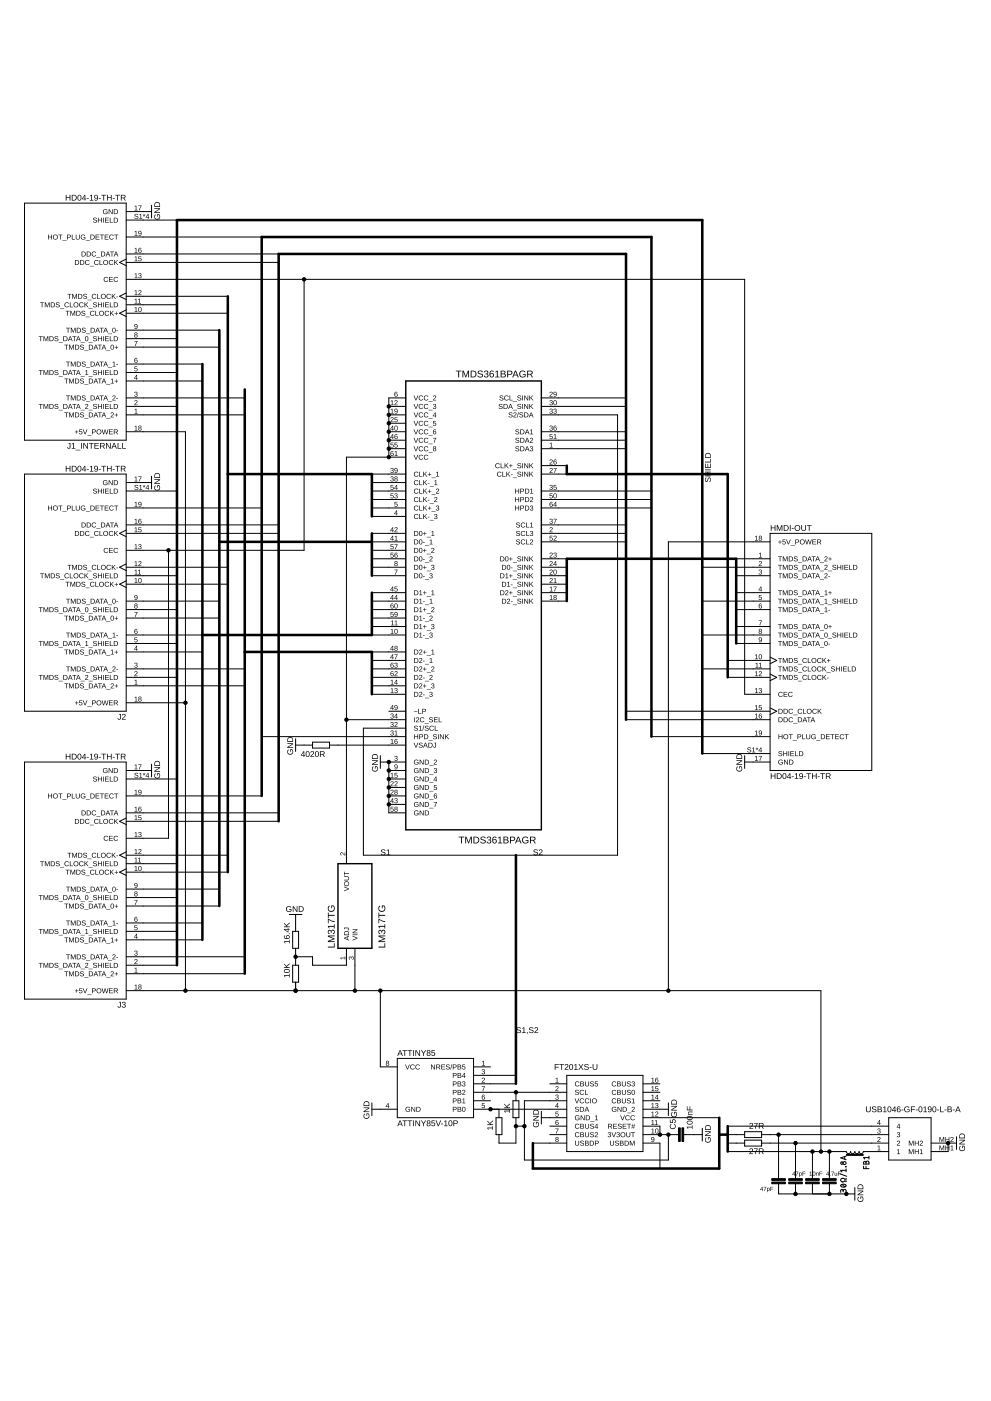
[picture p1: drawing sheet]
<svg xmlns="http://www.w3.org/2000/svg" width="297mm" height="420mm" viewBox="0 0 297 420" stroke-linecap="round" stroke-linejoin="round" font-family="sans-serif">
<g fill="#000">
<path d="M40.3 102.3h.9l-.5 1.4h-.2l.1-.4 .5-.9h-.8zM40.4 117.6a.43 .43 0 0 1 .7 0 .43 .43 0 0 1-.2 .6 .39 .39 0 0 1 .3 .5 .39 .39 0 0 1-.5 .3l-.4-.2 .1-.2a.3 .3 0 0 0 .4 .2 .3 .3 0 0 0 .2-.4l-.4-.3a.29 .29 0 0 0 .4-.1 .29 .29 0 0 0-.2-.4 .29 .29 0 0 0-.4 .3h-.1zM40.3 109.9h.9v.1h-.7v.5a.5 .5 0 0 1 .7 .2 .5 .5 0 0 1-.3 .7 .5 .5 0 0 1-.7-.4l.5 .2a.34 .34 0 0 0 .3-.5 .34 .34 0 0 0-.5 0h-.2zM40.4 120.1a.5 .5 0 0 1 .8 .2 .5 .5 0 0 1-.4 .7l-.3 .4h.7v.1h-.9l.6-.8a.28 .28 0 0 0 0-.5 .28 .28 0 0 0-.4 .2h-.2zM40.4 122.8l.5-.2v1.3l.3 .2h-.9l.4-.2v-1.1l-.3 .2zM164.8 133l.5-.3v1.4l.4 .1h-.9l.3-.1v-1.2l-.3 .3zM118.3 150.5h.8v.2h-.7v.4a.5 .5 0 0 1 .7 .3 .5 .5 0 0 1-.3 .7 .5 .5 0 0 1-.6-.4l.5 .2a.34 .34 0 0 0 .3-.5 .34 .34 0 0 0-.6-.1h-.2zM164.9 158.2a.5 .5 0 0 1 .7 .2 .5 .5 0 0 1-.4 .7l-.3 .3h.8v.2h-1l.7-.8a.28 .28 0 0 0-.1-.5 .28 .28 0 0 0-.4 .2h-.2zM118.2 170.8h1l-.5 1.5h-.2v-.4l.5-.9h-.8zM227.6 168.4a.5 .5 0 0 1 .7 .2 .5 .5 0 0 1-.4 .7l-.3 .3h.8v.2h-1l.7-.9a.28 .28 0 0 0-.1-.5 .28 .28 0 0 0-.4 .3h-.2zM227.5 166l.5-.2v1.3l.4 .1h-.9l.3-.1v-1.2l-.3 .3zM227.6 170.9a.43 .43 0 0 1 .7 0 .43 .43 0 0 1-.2 .7 .39 .39 0 0 1 .3 .4 .39 .39 0 0 1-.5 .3l-.5-.2 .2-.2a.3 .3 0 0 0 .4 .3 .3 .3 0 0 0 .1-.5l-.4-.2a.29 .29 0 0 0 .5-.2 .29 .29 0 0 0-.3-.3 .29 .29 0 0 0-.3 .2h-.2z"/>
<path d="M227.5 178.5h.8v.1h-.6l-.1 .5a.5 .5 0 0 1 .7 .2 .5 .5 0 0 1-.3 .7 .5 .5 0 0 1-.6-.4l.5 .2a.34 .34 0 0 0 .3-.5 .34 .34 0 0 0-.6-.1h-.2zM40.3 183.5h.9l-.5 1.5h-.2l.1-.4 .5-.9h-.8zM40.4 198.8a.43 .43 0 0 1 .7 0 .43 .43 0 0 1-.2 .7 .39 .39 0 0 1 .3 .5 .39 .39 0 0 1-.5 .3l-.4-.3 .1-.2a.3 .3 0 0 0 .4 .3 .3 .3 0 0 0 .2-.5l-.4-.2a.29 .29 0 0 0 .4-.1 .29 .29 0 0 0-.2-.4 .29 .29 0 0 0-.4 .2h-.1zM40.3 191.2h.9v.1h-.7v.5a.5 .5 0 0 1 .7 .2 .5 .5 0 0 1-.3 .7 .5 .5 0 0 1-.7-.4l.5 .2a.34 .34 0 0 0 .3-.5 .34 .34 0 0 0-.5-.1h-.2zM227.4 186.1h1l-.5 1.4h-.2v-.3l.5-1h-.8zM40.4 201.4a.5 .5 0 0 1 .8 .2 .5 .5 0 0 1-.4 .7l-.3 .3h.7v.2h-.9l.6-.9a.28 .28 0 0 0 0-.4 .28 .28 0 0 0-.4 .2h-.2zM40.4 204.1l.5-.3v1.4l.3 .1h-.9l.4-.1v-1.2l-.3 .3zM118.4 226.8a.43 .43 0 0 1 .7 0 .43 .43 0 0 1-.3 .6 .39 .39 0 0 1 .4 .5 .39 .39 0 0 1-.5 .3l-.5-.2 .2-.2a.3 .3 0 0 0 .4 .2 .3 .3 0 0 0 .1-.4l-.4-.3a.29 .29 0 0 0 .4-.1 .29 .29 0 0 0-.2-.4 .29 .29 0 0 0-.3 .3h-.2zM102.1 255.7a1.04 1.04 0 0 1 1.2 .7v-.8h.2v1l-.9-.7a.28 .28 0 0 0-.4 .1 .28 .28 0 0 0 .2 .4v.2l-.4-.3zM40.3 269.9h.9l-.5 1.5h-.2l.1-.4 .5-1h-.8zM40.3 277.5h.9v.2h-.7v.4a.5 .5 0 0 1 .7 .3 .5 .5 0 0 1-.3 .6 .5 .5 0 0 1-.7-.4l.5 .2a.34 .34 0 0 0 .3-.4 .34 .34 0 0 0-.5-.1h-.2zM40.4 287.7a.5 .5 0 0 1 .8 .3 .5 .5 0 0 1-.4 .6l-.3 .4h.7v.1h-.9l.6-.8a.28 .28 0 0 0 0-.5 .28 .28 0 0 0-.4 .2h-.2z"/>
<path d="M40.4 290.4l.5-.2v1.3l.3 .2h-.9l.4-.2v-1.1l-.3 .2zM40.4 285.2a.43 .43 0 0 1 .7 0 .43 .43 0 0 1-.2 .6 .39 .39 0 0 1 .3 .5 .39 .39 0 0 1-.5 .3l-.4-.2 .1-.2a.3 .3 0 0 0 .4 .3 .3 .3 0 0 0 .2-.5l-.4-.2a.29 .29 0 0 0 .4-.2 .29 .29 0 0 0-.2-.4 .29 .29 0 0 0-.4 .3h-.1zM102 287.2h1.3l.2-.4v1l-.2-.4h-1.1l.2 .3h-.1zM104.6 287l.5-.1 .2 .3a.4 .4 0 0 1 .4-.4 .4 .4 0 0 1 .4 .5l-.3 .5-.2-.1a.3 .3 0 0 0 .3-.5 .3 .3 0 0 0-.5-.1l-.2 .4a.29 .29 0 0 0-.1-.4 .29 .29 0 0 0-.4 .2 .29 .29 0 0 0 .2 .3v.2l-.3-.3zM144.5 318.4l.5-.3v1.3l.4 .2h-1l.4-.2v-1.1l-.3 .3zM144.5 323.3a.5 .5 0 0 1 .8 .2 .5 .5 0 0 1-.4 .7l-.3 .3h.8v.2h-1l.7-.9a.28 .28 0 0 0-.1-.4 .28 .28 0 0 0-.4 .2h-.2zM144.4 325.8h1l-.5 1.4h-.2v-.4l.5-.9h-.8zM144.5 320.8a.43 .43 0 0 1 .7-.1 .43 .43 0 0 1-.2 .7 .39 .39 0 0 1 .4 .5 .39 .39 0 0 1-.5 .3l-.5-.3 .2-.2a.3 .3 0 0 0 .4 .3 .3 .3 0 0 0 .1-.5l-.4-.2a.29 .29 0 0 0 .4-.1 .29 .29 0 0 0-.2-.4 .29 .29 0 0 0-.3 .2h-.2zM144.5 330.8h.8v.2h-.7v.5a.5 .5 0 0 1 .7 .2 .5 .5 0 0 1-.3 .7 .5 .5 0 0 1-.6-.4l.5 .2a.34 .34 0 0 0 .3-.5 .34 .34 0 0 0-.6-.1h-.2zM166.6 325.8a.5 .5 0 0 1 .8 .3 .5 .5 0 0 1-.4 .6l-.3 .4h.7v.1h-.9l.6-.8a.28 .28 0 0 0 0-.5 .28 .28 0 0 0-.4 .2h-.2zM166.6 323.5l.5-.3v1.3l.3 .2h-.9l.4-.2v-1.1l-.3 .2zM166.5 338.5h.9l-.5 1.4h-.2l.1-.4 .5-.9h-.8z"/>
<path d="M166.6 328.4a.43 .43 0 0 1 .7-.1 .43 .43 0 0 1-.2 .7 .39 .39 0 0 1 .3 .5 .39 .39 0 0 1-.5 .3l-.4-.2 .1-.2a.3 .3 0 0 0 .4 .2 .3 .3 0 0 0 .2-.4l-.4-.3a.29 .29 0 0 0 .4-.1 .29 .29 0 0 0-.2-.4 .29 .29 0 0 0-.4 .3h-.1zM166.5 333.4h.9v.1h-.7v.5a.5 .5 0 0 1 .7 .2 .5 .5 0 0 1-.3 .7 .5 .5 0 0 1-.7-.4l.5 .2a.34 .34 0 0 0 .3-.5 .34 .34 0 0 0-.5 0h-.2zM263.1 338.5a.43 .43 0 0 1 .7 0 .43 .43 0 0 1-.2 .7 .39 .39 0 0 1 .3 .4 .39 .39 0 0 1-.4 .3l-.5-.2 .1-.2a.3 .3 0 0 0 .4 .3 .3 .3 0 0 0 .2-.5l-.4-.2a.29 .29 0 0 0 .4-.1 .29 .29 0 0 0-.2-.4 .29 .29 0 0 0-.3 .2h-.2zM263.1 341.1a.5 .5 0 0 1 .8 .2 .5 .5 0 0 1-.4 .7l-.3 .3h.7v.2h-.9l.6-.9a.28 .28 0 0 0 0-.5 .28 .28 0 0 0-.4 .3h-.2zM263.1 343.8l.5-.3v1.3l.3 .2h-.9l.4-.2v-1.1l-.3 .2zM269 342.2a.5 .5 0 0 1 .8 .2 .5 .5 0 0 1-.5 .7l-.3 .3h.8v.2h-1l.7-.9a.28 .28 0 0 0-.1-.4 .28 .28 0 0 0-.4 .2h-.2zM268.9 344.9l.5-.3v1.4l.4 .1h-.9l.4-.1v-1.2l-.4 .3zM269 339.6a.43 .43 0 0 1 .7 0 .43 .43 0 0 1-.2 .7 .39 .39 0 0 1 .3 .5 .39 .39 0 0 1-.5 .3l-.4-.3 .1-.2a.3 .3 0 0 0 .4 .3 .3 .3 0 0 0 .1-.5l-.3-.2a.29 .29 0 0 0 .4-.1 .29 .29 0 0 0-.2-.4 .29 .29 0 0 0-.4 .2h-.2z"/>
<path d="M14.4 70.4h.2v.6h.8v-.6h.2v1.4h-.2v-.6h-.8v.6h-.2zM15.8 71.1a.76 .76 0 0 1 1.5 0 .76 .76 0 0 1-1.5 0zM16 71.1a.57 .57 0 0 0 1.1 0 .57 .57 0 0 0-1.1 0zM17.5 70.4h1.2v.1h-.5v1.3h-.2v-1.3h-.5zM18.7 72.1l1.3 .2zM20.1 70.4h.6a.45 .45 0 0 1 .5 .4 .45 .45 0 0 1-.5 .5h-.4v.5h-.2zM20.3 70.5v.6l.7-.1-.1-.4zM21.5 70.4h.2v1.3h.8v.1h-1zM22.7 70.4h.2v.9a.41 .41 0 0 0 .4 .4 .41 .41 0 0 0 .4-.4v-.9h.2v.9a.61 .61 0 0 1-.6 .6 .61 .61 0 0 1-.6-.6zM24.4 70.5l.7-.1 .5 .3h-.2a.58 .58 0 0 0-.9 .1 .58 .58 0 0 0 .1 .8 .58 .58 0 0 0 .8-.1v-.2h-.4v-.2h.6v.5a.8 .8 0 0 1-1.2 .1 .8 .8 0 0 1 0-1.2zM25.7 72.1l1.3 .2zM27.1 70.4h.5a.74 .74 0 0 1 .8 .7 .74 .74 0 0 1-.7 .7h-.6zM27.3 70.5v1.2a.62 .62 0 0 0 .9-.6 .62 .62 0 0 0-.9-.6zM28.7 70.4h1.1v.1h-.9v.5h.8v.2h-.8v.5h.9v.1h-1.1zM30 70.4h1.2v.1h-.5v1.3h-.2v-1.3h-.5zM31.4 70.4h1.1v.1h-.9v.5h.8v.2h-.8v.5h.9v.1h-1.1zM32.9 70.5l.8-.1 .4 .3-.2 .1a.54 .54 0 0 0-.8-.1 .54 .54 0 0 0 0 .8 .54 .54 0 0 0 .8-.1l.2 .1a.75 .75 0 0 1-1.1 .2 .75 .75 0 0 1-.1-1.2zM34.2 70.4h1.2v.1h-.5v1.3h-.2v-1.3h-.5z"/>
<path d="M19.7 58.4h.2v.8h1v-.8h.2v1.8h-.2v-.8h-1v.8h-.2zM21.5 58.4h.6a.86 .86 0 0 1 .9 .9 .86 .86 0 0 1-.8 .9h-.7zM21.7 58.6v1.4a.73 .73 0 0 0 1.1-.7 .73 .73 0 0 0-1.1-.7zM23.5 58.5a.83 .83 0 0 1 .9 .7 .83 .83 0 0 1-.8 1 1.13 1.13 0 0 1-.1-1.7zM23.6 58.6l-.1 .2a.77 .77 0 0 0 .5 1.2l.1-.2a.77 .77 0 0 0-.5-1.2zM25.3 58.4h.3v1.2h.2l-.2 .2v.4h-.2v-.4h-.8zM25.4 58.7l-.6 .9h.6zM26 59.4h.6v.2h-.6zM27 58.7l.6-.3v1.6h.4v.2h-1.1v-.2h.5v-1.4l-.4 .3zM28.4 58.6a.84 .84 0 0 1 1.1 .6 .84 .84 0 0 1-.7 1l-.5-.4 .6 .2 .3-.7a.55 .55 0 0 1-.9 .1 .55 .55 0 0 1 .1-.8zM28.4 59a.38 .38 0 0 0 .7 0 .38 .38 0 0 0-.7 0zM29.6 59.4h.6v.2h-.6zM30.4 58.4h1.4v.2h-.6v1.6h-.2v-1.6h-.6zM32.1 58.4h.2v.8h.9v-.8h.3v1.8h-.3v-.8h-.9v.8h-.2zM33.8 59.4h.6v.2h-.6zM34.5 58.4h1.5v.2h-.6v1.6h-.3v-1.6h-.6zM36.2 58.4h.8a.5 .5 0 0 1 .6 .4 .5 .5 0 0 1-.4 .6l.5 .8h-.3l-.4-.8h-.5v.8h-.3zM36.5 58.6v.7h.5a.32 .32 0 0 0 .4-.4 .32 .32 0 0 0-.4-.3z"/>
<path d="M22.5 78h.5a.74 .74 0 0 1 .7 .7 .74 .74 0 0 1-.7 .8h-.5zM22.7 78.1v1.2a.62 .62 0 0 0 .8-.6 .62 .62 0 0 0-.8-.6zM24 78h.5a.74 .74 0 0 1 .8 .7 .74 .74 0 0 1-.7 .8h-.6zM24.2 78.1v1.2a.62 .62 0 0 0 .9-.6 .62 .62 0 0 0-.9-.6zM25.7 78.2l.7-.2 .4 .3-.2 .1a.54 .54 0 0 0-.8-.1 .54 .54 0 0 0 .1 .9 .54 .54 0 0 0 .8-.2l.1 .1a.75 .75 0 0 1-1.1 .2 .75 .75 0 0 1 0-1.1zM26.9 79.7l1.2 .2zM28.4 78.2l.8-.2 .4 .3-.2 .1a.54 .54 0 0 0-.8-.1 .54 .54 0 0 0 0 .9 .54 .54 0 0 0 .8-.2l.2 .1a.75 .75 0 0 1-1.2 .2 .75 .75 0 0 1 0-1.1zM29.8 78h.2v1.3h.8v.2h-1zM30.9 78.7a.76 .76 0 0 1 1.5 0 .76 .76 0 0 1-1.5 0zM31.1 78.7a.57 .57 0 0 0 1.1 0 .57 .57 0 0 0-1.1 0zM32.8 78.2l.7-.2 .5 .3-.2 .1a.54 .54 0 0 0-.8-.1 .54 .54 0 0 0 0 .9 .54 .54 0 0 0 .8-.2l.2 .1a.75 .75 0 0 1-1.2 .2 .75 .75 0 0 1 0-1.1zM34.2 78h.2v.7l1-.7-.7 .6 .8 .9h-.3l-.6-.8-.2 .8h-.2z"/>
<path d="M24.5 75.4h.4a.74 .74 0 0 1 .8 .7 .74 .74 0 0 1-.7 .8h-.5zM24.7 75.6v1.2a.62 .62 0 0 0 .8-.6 .62 .62 0 0 0-.8-.6zM26 75.4h.5a.74 .74 0 0 1 .8 .7 .74 .74 0 0 1-.7 .8h-.6zM26.2 75.6v1.2a.62 .62 0 0 0 .9-.6 .62 .62 0 0 0-.9-.6zM27.7 75.6l.7-.2 .4 .4-.2 .1a.54 .54 0 0 0-.8-.1 .54 .54 0 0 0 .1 .8 .54 .54 0 0 0 .8-.1h.1a.75 .75 0 0 1-1.1 .3 .75 .75 0 0 1 0-1.2zM28.9 77.2l1.2 .1zM30.3 75.4h.5a.74 .74 0 0 1 .7 .7 .74 .74 0 0 1-.7 .8h-.5zM30.5 75.6v1.2a.62 .62 0 0 0 .8-.6 .62 .62 0 0 0-.8-.6zM32.2 75.4h.3l.6 1.5h-.2l-.2-.4h-.7l-.1 .4h-.3zM32.4 75.6l-.3 .7h.5zM33 75.4h1.2v.2h-.5v1.3h-.2v-1.3h-.5zM34.7 75.4h.2l.6 1.5h-.2l-.2-.4h-.7l-.1 .4h-.2zM34.8 75.6l-.3 .7h.6z"/>
<path d="M28.1 65.4l.6-.1 .3 .3h-.2a.34 .34 0 0 0-.4-.2 .34 .34 0 0 0-.2 .4 .62 .62 0 0 1 .6 .2 .62 .62 0 0 1 .1 .7h-.7l-.4-.3h.2a.39 .39 0 0 0 .5 .3 .39 .39 0 0 0 .3-.5l-.8-.3zM29.4 65.3h.2v.6h.7v-.6h.2v1.5h-.2v-.7h-.7v.7h-.2zM30.9 65.3h.2v1.5h-.2zM31.5 65.3h1.1v.1h-.9v.5h.8v.2h-.8v.5h1v.2h-1.2zM32.9 65.3h.2v1.3h.8v.2h-1zM34.1 65.3h.5a.74 .74 0 0 1 .8 .7 .74 .74 0 0 1-.7 .8h-.6zM34.3 65.4v1.2a.62 .62 0 0 0 .9-.6 .62 .62 0 0 0-.9-.6z"/>
<path d="M31 62.9l.8-.2 .4 .4h-.2a.58 .58 0 0 0-.8 .1 .58 .58 0 0 0 0 .8 .58 .58 0 0 0 .9-.1v-.3h-.5v-.1h.6v.5a.8 .8 0 0 1-1.1 .1 .8 .8 0 0 1-.1-1.2zM32.6 62.7h.2l.8 1.3v-1.3h.2v1.5h-.3l-.8-1.2 .1 1.2h-.2zM34.1 62.7h.5a.74 .74 0 0 1 .8 .8 .74 .74 0 0 1-.7 .7h-.6zM34.3 62.9v1.2a.62 .62 0 0 0 .9-.6 .62 .62 0 0 0-.9-.6z"/>
<path d="M40.4 77.1l.5-.2v1.3l.3 .1h-.9l.4-.1v-1.2l-.3 .3zM41.5 76.9h.9v.1h-.7v.5a.5 .5 0 0 1 .7 .2 .5 .5 0 0 1-.3 .7 .5 .5 0 0 1-.7-.4l.5 .2a.34 .34 0 0 0 .3-.5 .34 .34 0 0 0-.5 0h-.2z"/>
<path d="M40.4 74.6l.5-.3v1.3l.3 .2h-.9l.4-.2v-1.1l-.3 .2zM41.7 74.4l.5-.1 .2 .3a.44 .44 0 0 0-.6-.1 .44 .44 0 0 0-.2 .5 .5 .5 0 0 1 .8 .2 .5 .5 0 0 1-.4 .7 .5 .5 0 0 1-.5-.6zM41.6 75.3a.31 .31 0 0 0 .6 0 .31 .31 0 0 0-.6 0z"/>
<path d="M40.4 61.9l.5-.3v1.3l.3 .2h-.9l.4-.2v-1.1l-.3 .2zM41.4 61.6h1l-.5 1.5h-.2l.1-.4 .4-.9h-.8z"/>
<path d="M40.4 69.5l.5-.3v1.4l.3 .1h-.9l.4-.1v-1.2l-.3 .3zM41.6 69.4a.65 .65 0 0 1 .8 .6 .65 .65 0 0 1-.9 .6v-.2a.45 .45 0 0 0 .5 .2 .45 .45 0 0 0 .2-.6 .47 .47 0 0 1-.7 .1 .47 .47 0 0 1 .1-.7zM41.6 69.7a.33 .33 0 0 0 .6 0 .33 .33 0 0 0-.6 0z"/>
<path d="M40.5 64.2h.6l.3 .3h-.2a.34 .34 0 0 0-.4-.2 .34 .34 0 0 0-.2 .4 .62 .62 0 0 1 .6 .2 .62 .62 0 0 1 .1 .6l-.7 .1-.4-.3 .2-.1a.39 .39 0 0 0 .5 .4 .39 .39 0 0 0 .3-.5l-.8-.4zM41.8 64.4l.5-.2v1.3l.4 .1h-1l.4-.1v-1.2l-.3 .3zM42.8 64.4l.3 .1 .2-.3-.1 .3 .3-.1-.2 .2 .2 .2-.3-.1-.3 .1 .2-.2zM44.3 64.2h.2v1h.2l-.2 .4h-.2v-.3h-.7zM44.3 64.4l-.5 .8h.5z"/>
<path d="M46.5 64.4l.1-.1 .1 .2a.67 .67 0 0 0 0 1 .67 .67 0 0 0 1-.1 .67 .67 0 0 0-.1-.9h-.3v.5h-.2v-.8h.6a.91 .91 0 0 1 .2 1.3 .91 .91 0 0 1-1.3 .2 .91 .91 0 0 1-.1-1.3zM46.3 62.5h1.7v.2l-1.5 1 1.5-.1v.2h-1.7v-.2l1.4-1-1.4 .1zM46.5 60.8a.88 .88 0 0 1 .9-.2 .88 .88 0 0 1 .6 .8v.6h-1.7zM46.6 61l-.2 .8h1.4a.74 .74 0 0 0-.3-.9 .74 .74 0 0 0-.9 .1z"/>
<path d="M12 90.7h1.2v.1h-.5v1.4h-.2v-1.4h-.5zM13.4 90.7h.3l.5 1.2 .4-1.2h.3v1.5h-.2v-1.3l-.5 1.3-.6-1.3v1.3h-.2zM15.2 90.7h.5a.74 .74 0 0 1 .8 .7 .74 .74 0 0 1-.7 .8h-.6zM15.4 90.8v1.2a.62 .62 0 0 0 .9-.6 .62 .62 0 0 0-.9-.6zM16.9 90.8l.6-.1 .4 .3h-.2a.34 .34 0 0 0-.4-.2 .34 .34 0 0 0-.3 .4 .62 .62 0 0 1 .7 .2 .62 .62 0 0 1 .1 .7h-.8l-.3-.3h.2a.39 .39 0 0 0 .4 .3 .39 .39 0 0 0 .4-.5l-.9-.3zM18 92.4l1.2 .2zM19.5 90.9l.7-.2 .5 .3-.2 .1a.54 .54 0 0 0-.8-.1 .54 .54 0 0 0 0 .9 .54 .54 0 0 0 .8-.2l.2 .1a.75 .75 0 0 1-1.2 .2 .75 .75 0 0 1 0-1.1zM20.9 90.7h.2v1.3h.8v.2h-1zM22 91.4a.76 .76 0 0 1 1.5 0 .76 .76 0 0 1-1.5 0zM22.1 91.4a.6 .6 0 0 0 1.2 0 .6 .6 0 0 0-1.2 0zM23.9 90.9l.7-.2 .5 .3-.2 .1a.54 .54 0 0 0-.8-.1 .54 .54 0 0 0 0 .9 .54 .54 0 0 0 .8-.2l.2 .1a.75 .75 0 0 1-1.2 .2 .75 .75 0 0 1 0-1.1zM25.3 90.7h.2v.7l1-.7-.7 .6 .7 .9h-.2l-.6-.8-.2 .8h-.2zM26.5 92.4l1.3 .2zM28.1 90.8l.6-.1 .4 .3h-.2a.34 .34 0 0 0-.5-.2 .34 .34 0 0 0-.2 .4 .62 .62 0 0 1 .6 .2 .62 .62 0 0 1 .1 .7h-.7l-.3-.3h.2a.39 .39 0 0 0 .4 .3 .39 .39 0 0 0 .3-.5l-.8-.3zM29.4 90.7h.2v.6h.8v-.6h.2v1.5h-.2v-.7h-.8v.7h-.2zM30.9 90.7h.2v1.5h-.2zM31.5 90.7h1.1v.1h-.9v.5h.9v.2h-.9v.5h1v.2h-1.2zM32.9 90.7h.2v1.3h.8v.2h-1zM34.1 90.7h.5a.74 .74 0 0 1 .8 .7 .74 .74 0 0 1-.7 .8h-.6zM34.3 90.8v1.2a.62 .62 0 0 0 .9-.6 .62 .62 0 0 0-.9-.6z"/>
<path d="M19.7 93.2h1.2v.2h-.5v1.3h-.2v-1.3h-.5zM21.1 93.2h.3l.4 1.3 .5-1.3h.2v1.5h-.1v-1.3l-.5 1.3-.6-1.3v1.3h-.2zM22.9 93.2h.5a.74 .74 0 0 1 .8 .7 .74 .74 0 0 1-.8 .8h-.5zM23.1 93.4v1.1a.62 .62 0 0 0 .9-.5 .62 .62 0 0 0-.9-.6zM24.6 93.3l.6-.1 .3 .3-.1 .1a.34 .34 0 0 0-.5-.3 .34 .34 0 0 0-.2 .4 .62 .62 0 0 1 .6 .2 .62 .62 0 0 1 .1 .7l-.7 .1-.3-.4h.1a.39 .39 0 0 0 .5 .3 .39 .39 0 0 0 .3-.5l-.8-.3zM25.6 95l1.3 .1zM27.2 93.4l.7-.2 .4 .4h-.2a.54 .54 0 0 0-.8 0 .54 .54 0 0 0 .1 .8 .54 .54 0 0 0 .8-.2l.1 .1a.75 .75 0 0 1-1.1 .3 .75 .75 0 0 1 0-1.2zM28.6 93.2h.2v1.3h.7v.2h-.9zM29.6 94a.8 .8 0 0 1 1.6 0 .8 .8 0 0 1-1.6 0zM29.8 94a.6 .6 0 0 0 1.2 0 .6 .6 0 0 0-1.2 0zM31.6 93.4l.7-.2 .4 .4h-.2a.54 .54 0 0 0-.8 0 .54 .54 0 0 0 .1 .8 .54 .54 0 0 0 .8-.2l.1 .1a.75 .75 0 0 1-1.1 .3 .75 .75 0 0 1 0-1.2zM33 93.2h.2v.8l.9-.8-.6 .7 .7 .8h-.2l-.6-.7-.2 .7h-.2zM34.8 93.5l.1 .4h.5l-.5 .2v.4l-.1-.4h-.5l.5-.2z"/>
<path d="M19.8 98.3h1.2v.2h-.5v1.3h-.2v-1.3h-.5zM21.2 98.3h.3l.5 1.3 .4-1.3h.3v1.5h-.2v-1.3l-.5 1.3-.6-1.3v1.3h-.2zM23 98.3h.5a.74 .74 0 0 1 .8 .7 .74 .74 0 0 1-.7 .8h-.6zM23.2 98.5v1.1a.62 .62 0 0 0 .9-.6 .62 .62 0 0 0-.9-.5zM24.7 98.4l.6-.1 .4 .3-.2 .1a.34 .34 0 0 0-.4-.3 .34 .34 0 0 0-.3 .4 .62 .62 0 0 1 .7 .2 .62 .62 0 0 1 .1 .7l-.8 .1-.3-.4h.2a.39 .39 0 0 0 .4 .3 .39 .39 0 0 0 .3-.5l-.8-.3zM25.8 100.1l1.2 .1zM27.2 98.3h.5a.74 .74 0 0 1 .7 .7 .74 .74 0 0 1-.7 .8h-.5zM27.4 98.5v1.1a.62 .62 0 0 0 .8-.6 .62 .62 0 0 0-.8-.5zM29.1 98.3h.3l.6 1.5h-.2l-.2-.5h-.7l-.1 .5h-.3zM29.3 98.5l-.3 .7h.5zM29.9 98.3h1.2v.2h-.5v1.3h-.2v-1.3h-.5zM31.6 98.3h.2l.6 1.5h-.2l-.2-.5h-.7l-.1 .5h-.2zM31.7 98.5l-.3 .7h.5zM32.3 100.1l1.3 .1zM33.9 98.4a.68 .68 0 0 1 .8 .6 .68 .68 0 0 1-.8 .7l-.2-.7zM34 98.5l-.1 .2a.49 .49 0 0 0-.1 .6 .49 .49 0 0 0 .6 .2v-.1a.56 .56 0 0 0-.4-.9zM34.9 99.1h.5v.2h-.5z"/>
<path d="M20.2 88.1h1.2v.2h-.5v1.3h-.2v-1.3h-.5zM21.6 88.1h.3l.5 1.3 .4-1.3h.3v1.5h-.2v-1.3l-.5 1.3-.6-1.3v1.3h-.2zM23.4 88.1h.5a.74 .74 0 0 1 .8 .7 .74 .74 0 0 1-.7 .8h-.6zM23.6 88.3v1.2a.62 .62 0 0 0 .9-.6 .62 .62 0 0 0-.9-.6zM25.1 88.2l.6-.1 .4 .4h-.2a.34 .34 0 0 0-.4-.3 .34 .34 0 0 0-.3 .5 .62 .62 0 0 1 .7 .2 .62 .62 0 0 1 .1 .6l-.8 .1-.3-.3 .2-.1a.39 .39 0 0 0 .4 .3 .39 .39 0 0 0 .3-.4l-.8-.4zM26.2 89.9l1.2 .1zM27.7 88.3l.7-.2 .4 .4h-.1a.54 .54 0 0 0-.9 0 .54 .54 0 0 0 .1 .8 .54 .54 0 0 0 .8-.1h.2a.75 .75 0 0 1-1.2 .3 .75 .75 0 0 1 0-1.2zM29.1 88.1h.2v1.4h.8v.1h-1zM30.2 88.9a.76 .76 0 0 1 1.5 0 .76 .76 0 0 1-1.5 0zM30.3 88.9a.6 .6 0 0 0 1.2 0 .6 .6 0 0 0-1.2 0zM32.1 88.3l.7-.2 .4 .4h-.1a.54 .54 0 0 0-.9 0 .54 .54 0 0 0 .1 .8 .54 .54 0 0 0 .8-.1h.2a.75 .75 0 0 1-1.2 .3 .75 .75 0 0 1 0-1.2zM33.5 88.1h.2v.8l1-.8-.7 .7 .7 .8h-.2l-.6-.7-.2 .7h-.2zM34.9 89h.5v.1h-.5z"/>
<path d="M31.3 83.2l.7-.1 .4 .3-.2 .1a.54 .54 0 0 0-.8-.1 .54 .54 0 0 0 .1 .8 .54 .54 0 0 0 .8-.1l.1 .1a.75 .75 0 0 1-1.1 .2 .75 .75 0 0 1 0-1.2zM32.7 83.1h1.1v.1h-.9v.5h.8v.2h-.8v.5h.9v.1h-1.1zM34.2 83.2l.8-.1 .4 .3-.2 .1a.54 .54 0 0 0-.8-.1 .54 .54 0 0 0 0 .8 .54 .54 0 0 0 .8-.1l.2 .1a.75 .75 0 0 1-1.1 .2 .75 .75 0 0 1-.1-1.2z"/>
<path d="M40.4 92.3l.5-.2v1.3l.3 .2h-.9l.4-.2v-1.1l-.3 .2zM41.6 92.2a.68 .68 0 0 1 .8 .6 .68 .68 0 0 1-.8 .7l-.2-.7zM41.8 92.3l-.2 .2a.49 .49 0 0 0 0 .6 .49 .49 0 0 0 .6 .2v-.1a.56 .56 0 0 0-.4-.9z"/>
<path d="M40.4 89.8l.5-.2v1.3l.3 .1h-.9l.4-.1v-1.2l-.3 .3zM41.4 89.8l.5-.2v1.3l.4 .1h-1l.4-.1v-1.2l-.3 .3z"/>
<path d="M40.4 87.3l.5-.3v1.3l.3 .2h-.9l.4-.2v-1.1l-.3 .2zM41.6 87.1a.5 .5 0 0 1 .8 .2 .5 .5 0 0 1-.5 .7l-.2 .3h.7v.2h-1l.7-.9a.28 .28 0 0 0 0-.4 .28 .28 0 0 0-.5 .2h-.1z"/>
<path d="M40.4 82.2l.5-.3v1.4l.3 .1h-.9l.4-.1v-1.2l-.3 .3zM41.6 82a.43 .43 0 0 1 .7 0 .43 .43 0 0 1-.2 .7 .39 .39 0 0 1 .3 .4 .39 .39 0 0 1-.5 .3l-.4-.2 .1-.2a.3 .3 0 0 0 .4 .3 .3 .3 0 0 0 .1-.5l-.3-.2a.29 .29 0 0 0 .4-.2 .29 .29 0 0 0-.2-.3 .29 .29 0 0 0-.4 .2h-.2z"/>
<path d="M40.4 97.3a.65 .65 0 0 1 .8 .6 .65 .65 0 0 1-.9 .6v-.1a.45 .45 0 0 0 .5 .1 .45 .45 0 0 0 .3-.6 .47 .47 0 0 1-.8 .1 .47 .47 0 0 1 .1-.7zM40.4 97.7a.33 .33 0 0 0 .6 0 .33 .33 0 0 0-.6 0z"/>
<path d="M11.6 111h1.2v.2h-.5v1.3h-.2v-1.3h-.5zM13 111h.3l.5 1.3 .4-1.3h.3v1.5h-.2v-1.3l-.5 1.3-.6-1.3v1.3h-.2zM14.8 111h.5a.74 .74 0 0 1 .8 .7 .74 .74 0 0 1-.7 .8h-.6zM15 111.2v1.1a.62 .62 0 0 0 .9-.6 .62 .62 0 0 0-.9-.5zM16.5 111.1l.6-.1 .4 .3-.2 .1a.34 .34 0 0 0-.4-.3 .34 .34 0 0 0-.3 .4 .62 .62 0 0 1 .7 .2 .62 .62 0 0 1 .1 .7l-.8 .1-.3-.4h.2a.39 .39 0 0 0 .4 .3 .39 .39 0 0 0 .3-.5l-.8-.3zM17.6 112.8l1.2 .1zM19 111h.5a.74 .74 0 0 1 .7 .7 .74 .74 0 0 1-.7 .8h-.5zM19.2 111.2v1.1a.62 .62 0 0 0 .8-.6 .62 .62 0 0 0-.8-.5zM21 111h.2l.6 1.5h-.2l-.2-.5h-.7l-.1 .5h-.2zM21.1 111.2l-.3 .7h.5zM21.7 111h1.2v.2h-.5v1.3h-.2v-1.3h-.5zM23.4 111h.2l.6 1.5h-.2l-.2-.5h-.7l-.1 .5h-.2zM23.5 111.2l-.3 .7h.6zM24.2 112.8l1.2 .1zM25.6 111.2l.5-.2v1.3l.4 .2h-1l.4-.2v-1.1l-.3 .2zM26.5 112.8l1.3 .1zM28.1 111.1l.6-.1 .3 .3-.1 .1a.34 .34 0 0 0-.5-.3 .34 .34 0 0 0-.2 .4 .62 .62 0 0 1 .6 .2 .62 .62 0 0 1 .1 .7l-.7 .1-.3-.4h.1a.39 .39 0 0 0 .5 .3 .39 .39 0 0 0 .3-.5l-.8-.3zM29.4 111h.2v.6h.8v-.6h.1v1.5h-.1v-.7h-.8v.7h-.2zM30.9 111h.2v1.5h-.2zM31.5 111h1.1v.2h-.9v.4h.8v.2h-.8v.5h1v.2h-1.2zM32.9 111h.2v1.3h.8v.2h-1zM34.1 111h.5a.74 .74 0 0 1 .8 .7 .74 .74 0 0 1-.7 .8h-.6zM34.3 111.2v1.1a.62 .62 0 0 0 .9-.6 .62 .62 0 0 0-.9-.5z"/>
<path d="M11.6 100.8h1.2v.2h-.5v1.3h-.2v-1.3h-.5zM13 100.8h.3l.5 1.3 .4-1.3h.3v1.5h-.2v-1.3l-.5 1.3-.6-1.3v1.3h-.2zM14.8 100.8h.5a.74 .74 0 0 1 .8 .7 .74 .74 0 0 1-.7 .8h-.6zM15 101v1.2a.62 .62 0 0 0 .9-.6 .62 .62 0 0 0-.9-.6zM16.5 100.9l.6-.1 .4 .4h-.2a.34 .34 0 0 0-.4-.3 .34 .34 0 0 0-.3 .5 .62 .62 0 0 1 .7 .2 .62 .62 0 0 1 .1 .6l-.8 .1-.3-.3 .2-.1a.39 .39 0 0 0 .4 .3 .39 .39 0 0 0 .3-.4l-.8-.4zM17.6 102.6l1.2 .1zM19 100.8h.5a.74 .74 0 0 1 .7 .7 .74 .74 0 0 1-.7 .8h-.5zM19.2 101v1.2a.62 .62 0 0 0 .8-.6 .62 .62 0 0 0-.8-.6zM21 100.8h.2l.6 1.5h-.2l-.2-.4h-.7l-.1 .4h-.2zM21.1 101l-.3 .7h.5zM21.7 100.8h1.2v.2h-.5v1.3h-.2v-1.3h-.5zM23.4 100.8h.2l.6 1.5h-.2l-.2-.4h-.7l-.1 .4h-.2zM23.5 101l-.3 .7h.6zM24.2 102.6l1.2 .1zM25.7 100.9a.68 .68 0 0 1 .8 .7 .68 .68 0 0 1-.8 .6l-.2-.6zM25.8 101l-.1 .2a.49 .49 0 0 0-.1 .6 .49 .49 0 0 0 .6 .2l.1-.1a.56 .56 0 0 0-.5-.9zM26.5 102.6l1.3 .1zM28.1 100.9l.6-.1 .3 .4h-.1a.34 .34 0 0 0-.5-.3 .34 .34 0 0 0-.2 .5 .62 .62 0 0 1 .6 .2 .62 .62 0 0 1 .1 .6l-.7 .1-.3-.3 .1-.1a.39 .39 0 0 0 .5 .3 .39 .39 0 0 0 .3-.4l-.8-.4zM29.4 100.8h.2v.7h.8v-.7h.1v1.5h-.1v-.7h-.8v.7h-.2zM30.9 100.8h.2v1.5h-.2zM31.5 100.8h1.1v.2h-.9v.5h.8v.1h-.8v.5h1v.2h-1.2zM32.9 100.8h.2v1.3h.8v.2h-1zM34.1 100.8h.5a.74 .74 0 0 1 .8 .7 .74 .74 0 0 1-.7 .8h-.6zM34.3 101v1.2a.62 .62 0 0 0 .9-.6 .62 .62 0 0 0-.9-.6z"/>
<path d="M19.3 113.5h1.2v.2h-.5v1.3h-.2v-1.3h-.5zM20.7 113.5h.3l.4 1.3 .5-1.3h.2v1.5h-.1v-1.3l-.5 1.3-.6-1.3v1.3h-.2zM22.5 113.5h.5a.74 .74 0 0 1 .7 .7 .74 .74 0 0 1-.7 .8h-.5zM22.7 113.7v1.2a.62 .62 0 0 0 .9-.6 .62 .62 0 0 0-.9-.6zM24.2 113.6l.6-.1 .3 .4h-.2a.34 .34 0 0 0-.4-.3 .34 .34 0 0 0-.2 .5 .62 .62 0 0 1 .6 .1 .62 .62 0 0 1 .1 .7l-.7 .1-.4-.3 .2-.1a.39 .39 0 0 0 .5 .3 .39 .39 0 0 0 .3-.4l-.8-.4zM25.2 115.3l1.3 .1zM26.6 113.5h.5a.74 .74 0 0 1 .8 .7 .74 .74 0 0 1-.7 .8h-.6zM26.8 113.7v1.2a.62 .62 0 0 0 .9-.6 .62 .62 0 0 0-.9-.6zM28.6 113.5h.2l.6 1.5h-.2l-.1-.4h-.7l-.2 .4h-.2zM28.7 113.7l-.2 .7h.5zM29.3 113.5h1.2v.2h-.5v1.3h-.2v-1.3h-.5zM31 113.5h.3l.5 1.5h-.2l-.1-.4h-.7l-.2 .4h-.2zM31.1 113.7l-.2 .7h.5zM31.8 115.3l1.3 .1zM33.2 113.8l.6-.3v1.4l.3 .1h-.9l.4-.1v-1.2l-.4 .3zM34.8 113.8l.1 .4h.5l-.5 .2v.4l-.1-.4h-.5l.5-.2z"/>
<path d="M19.3 103.4h1.2v.1h-.5v1.4h-.2v-1.4h-.5zM20.7 103.4h.3l.4 1.2 .5-1.2h.2v1.5h-.1v-1.3l-.5 1.3-.6-1.3v1.3h-.2zM22.5 103.4h.5a.74 .74 0 0 1 .7 .7 .74 .74 0 0 1-.7 .8h-.5zM22.7 103.5v1.2a.62 .62 0 0 0 .9-.6 .62 .62 0 0 0-.9-.6zM24.2 103.5l.6-.1 .3 .3h-.2a.34 .34 0 0 0-.4-.2 .34 .34 0 0 0-.2 .4 .62 .62 0 0 1 .6 .2 .62 .62 0 0 1 .1 .7h-.7l-.4-.3h.2a.39 .39 0 0 0 .5 .3 .39 .39 0 0 0 .3-.5l-.8-.3zM25.2 105.1l1.3 .2zM26.6 103.4h.5a.74 .74 0 0 1 .8 .7 .74 .74 0 0 1-.7 .8h-.6zM26.8 103.5v1.2a.62 .62 0 0 0 .9-.6 .62 .62 0 0 0-.9-.6zM28.6 103.4h.2l.6 1.5h-.2l-.1-.5h-.7l-.2 .5h-.2zM28.7 103.5l-.2 .8h.5zM29.3 103.4h1.2v.1h-.5v1.4h-.2v-1.4h-.5zM31 103.4h.3l.5 1.5h-.2l-.1-.5h-.7l-.2 .5h-.2zM31.1 103.5l-.2 .8h.5zM31.8 105.1l1.3 .2zM33.3 103.4a.68 .68 0 0 1 .8 .7 .68 .68 0 0 1-.8 .7l-.2-.7zM33.5 103.5l-.2 .3a.49 .49 0 0 0 0 .6 .49 .49 0 0 0 .6 .2v-.1a.56 .56 0 0 0-.4-1zM34.8 103.6l.1 .5h.5l-.5 .1v.5l-.1-.5h-.5l.5-.1z"/>
<path d="M19.8 118.6h1.2v.2h-.5v1.3h-.2v-1.3h-.5zM21.2 118.6h.3l.5 1.3 .4-1.3h.3v1.5h-.2v-1.3l-.5 1.3-.6-1.3v1.3h-.2zM23 118.6h.5a.74 .74 0 0 1 .8 .7 .74 .74 0 0 1-.7 .8h-.6zM23.2 118.8v1.1a.62 .62 0 0 0 .9-.5 .62 .62 0 0 0-.9-.6zM24.7 118.7l.6-.1 .4 .3-.2 .1a.34 .34 0 0 0-.4-.3 .34 .34 0 0 0-.3 .4 .62 .62 0 0 1 .7 .2 .62 .62 0 0 1 .1 .7l-.8 .1-.3-.4h.2a.39 .39 0 0 0 .4 .3 .39 .39 0 0 0 .3-.5l-.8-.3zM25.8 120.4l1.2 .1zM27.2 118.6h.5a.74 .74 0 0 1 .7 .7 .74 .74 0 0 1-.7 .8h-.5zM27.4 118.8v1.1a.62 .62 0 0 0 .8-.5 .62 .62 0 0 0-.8-.6zM29.1 118.6h.3l.6 1.5h-.2l-.2-.4h-.7l-.1 .4h-.3zM29.3 118.8l-.3 .7h.5zM29.9 118.6h1.2v.2h-.5v1.3h-.2v-1.3h-.5zM31.6 118.6h.2l.6 1.5h-.2l-.2-.4h-.7l-.1 .4h-.2zM31.7 118.8l-.3 .7h.5zM32.3 120.4l1.3 .1zM33.8 118.7a.5 .5 0 0 1 .8 .2 .5 .5 0 0 1-.4 .7l-.3 .3h.8v.2h-1l.6-.9a.28 .28 0 0 0 0-.4 .28 .28 0 0 0-.4 .2h-.2zM34.9 119.4h.5v.2h-.5z"/>
<path d="M19.8 108.5h1.2v.1h-.5v1.3h-.2v-1.3h-.5zM21.2 108.5h.3l.5 1.2 .4-1.2h.3v1.4h-.2v-1.3l-.5 1.3-.6-1.3v1.3h-.2zM23 108.5h.5a.74 .74 0 0 1 .8 .7 .74 .74 0 0 1-.7 .7h-.6zM23.2 108.6v1.2a.62 .62 0 0 0 .9-.6 .62 .62 0 0 0-.9-.6zM24.7 108.5h.6l.4 .3h-.2a.34 .34 0 0 0-.4-.3 .34 .34 0 0 0-.3 .5 .62 .62 0 0 1 .7 .2 .62 .62 0 0 1 .1 .6l-.8 .1-.3-.3 .2-.1a.39 .39 0 0 0 .4 .3 .39 .39 0 0 0 .3-.4l-.8-.4zM25.8 110.2l1.2 .2zM27.2 108.5h.5a.74 .74 0 0 1 .7 .7 .74 .74 0 0 1-.7 .7h-.5zM27.4 108.6v1.2a.62 .62 0 0 0 .8-.6 .62 .62 0 0 0-.8-.6zM29.1 108.5h.3l.6 1.4h-.2l-.2-.4h-.7l-.1 .4h-.3zM29.3 108.6l-.3 .7h.5zM29.9 108.5h1.2v.1h-.5v1.3h-.2v-1.3h-.5zM31.6 108.5h.2l.6 1.4h-.2l-.2-.4h-.7l-.1 .4h-.2zM31.7 108.6l-.3 .7h.5zM32.3 110.2l1.3 .2zM33.8 108.7l.5-.2v1.3l.4 .1h-1l.4-.1v-1.2l-.3 .3zM34.9 109.3h.5v.1h-.5z"/>
<path d="M40.9 112.4h.2v1h.2l-.2 .5h-.2v-.3h-.7zM40.9 112.6l-.5 .8h.5z"/>
<path d="M40.5 107.4h.5l.2 .2a.44 .44 0 0 0-.6-.1 .44 .44 0 0 0-.2 .6 .5 .5 0 0 1 .8 .2 .5 .5 0 0 1-.4 .6 .5 .5 0 0 1-.5-.6zM40.4 108.3a.35 .35 0 0 0 .7 0 .35 .35 0 0 0-.7 0z"/>
<path d="M40.4 99.8a.43 .43 0 0 1 .7 0 .43 .43 0 0 1-.1 .6 .42 .42 0 0 1 .1 .7 .42 .42 0 0 1-.7 0 .42 .42 0 0 1 .1-.7l-.2-.2zM40.5 100.1a.27 .27 0 0 0 .5 0 .27 .27 0 0 0-.5 0zM40.4 100.8a.35 .35 0 0 0 .7 0 .35 .35 0 0 0-.7 0z"/>
<path d="M118.5 117.6l.4-.1 .3 .3a.44 .44 0 0 0-.6-.1 .44 .44 0 0 0-.2 .5 .5 .5 0 0 1 .8 .2 .5 .5 0 0 1-.5 .7 .5 .5 0 0 1-.5-.6zM118.4 118.5a.31 .31 0 0 0 .6 0 .31 .31 0 0 0-.6 0z"/>
<path d="M136.6 111.2h1.7v.2h-.7v1.8h-.3v-1.8h-.7zM138.6 111.2h.4l.6 1.7 .6-1.7h.4v2h-.3l.1-1.8-.7 1.8h-.2l-.6-1.8v1.8h-.3zM141.1 111.2h.6a1.01 1.01 0 0 1 1.1 .9 1.01 1.01 0 0 1-1 1.1h-.7zM141.3 111.4v1.6a.86 .86 0 0 0 1.2-.8 .86 .86 0 0 0-1.2-.8zM143.3 111.4l.1-.1a.94 .94 0 0 1 1.3 .3h-.2a.47 .47 0 0 0-.6-.3 .47 .47 0 0 0-.3 .6 .78 .78 0 0 1 .9 .3 .78 .78 0 0 1 .1 .9l-1 .1-.4-.3-.1-.2 .3-.1a.54 .54 0 0 0 .6 .5 .54 .54 0 0 0 .4-.7l-1.1-.4zM145.3 111.3a.58 .58 0 0 1 .9-.1 .58 .58 0 0 1-.3 .9 .62 .62 0 0 1 .3 1.1 .62 .62 0 0 1-1.1-.2l-.1-.3 .3-.1a.41 .41 0 0 0 .6 .4 .41 .41 0 0 0 .1-.6l-.5-.1v-.3a.39 .39 0 0 0 .6-.2 .39 .39 0 0 0-.3-.5 .39 .39 0 0 0-.5 .4h-.2zM147 111.3l.7-.1 .3 .3-.2 .1a.49 .49 0 0 0-.7-.1 .49 .49 0 0 0-.1 .6 .65 .65 0 0 1 1 .1 .65 .65 0 0 1-.3 1 .65 .65 0 0 1-.9-.4l-.1-.9zM146.9 112.5a.45 .45 0 0 0 .9 0 .45 .45 0 0 0-.9 0zM148.5 111.5l.7-.3v1.8h.5v.2h-1.3v-.2h.5v-1.6l-.4 .3zM150.1 111.2l1.2 .1 .2 .5-.4 .3a.55 .55 0 0 1 .5 .7 .55 .55 0 0 1-.7 .4h-.8zM150.3 111.4v.6l.9-.2-.1-.4zM150.3 112.2v.8l1-.2-.2-.5zM152 111.2h.9a.62 .62 0 0 1 .7 .6 .62 .62 0 0 1-.7 .6h-.6v.8h-.3zM152.3 111.4v.8l1-.2-.2-.6zM154.4 111.2h.3l.8 2h-.3l-.2-.6h-.9l-.3 .6h-.3zM154.5 111.4l-.4 1h.8zM155.9 111.4a1.06 1.06 0 0 1 1.6 .2l-.2 .1a.79 .79 0 0 0-1.2 0 .79 .79 0 0 0 .1 1.1 .79 .79 0 0 0 1.1 0v-.4h-.6v-.2h.9v.7a1.11 1.11 0 0 1-1.6 .1 1.11 1.11 0 0 1-.1-1.6zM158 111.2h1a.59 .59 0 0 1 .7 .4 .59 .59 0 0 1-.5 .7l.6 .9h-.3l-.6-.9h-.6v.9h-.3zM158.3 111.4v.7h.7a.38 .38 0 0 0 .4-.4 .38 .38 0 0 0-.5-.3z"/>
<path d="M149.9 118.7l.6-.1 .4 .3-.2 .1a.34 .34 0 0 0-.4-.3 .34 .34 0 0 0-.3 .4 .62 .62 0 0 1 .7 .2 .62 .62 0 0 1 .1 .7l-.8 .1-.3-.4h.2a.39 .39 0 0 0 .4 .3 .39 .39 0 0 0 .3-.5l-.8-.3zM151.3 118.8l.8-.2 .4 .4h-.2a.54 .54 0 0 0-.8 0 .54 .54 0 0 0 0 .8 .54 .54 0 0 0 .8-.2l.2 .1a.75 .75 0 0 1-1.2 .2 .75 .75 0 0 1 0-1.1zM152.7 118.6h.2v1.3h.8v.2h-1zM153.7 120.4l1.3 .1zM155.2 118.7l.7-.1 .3 .3-.2 .1a.34 .34 0 0 0-.4-.3 .34 .34 0 0 0-.2 .4 .62 .62 0 0 1 .6 .2 .62 .62 0 0 1 .1 .7l-.8 .1-.3-.4h.2a.39 .39 0 0 0 .5 .3 .39 .39 0 0 0 .3-.5l-.8-.3zM156.6 118.6h.2v1.5h-.2zM157.1 118.6h.3l.8 1.3-.1-1.3h.2v1.5h-.2l-.8-1.3v1.3h-.2zM158.7 118.6h.2v.8l.9-.8-.6 .7 .7 .8h-.2l-.6-.7-.2 .7h-.2z"/>
<path d="M164.9 117.6a.5 .5 0 0 1 .7 .2 .5 .5 0 0 1-.4 .7l-.3 .3h.8v.2h-1l.7-.9a.28 .28 0 0 0-.1-.5 .28 .28 0 0 0-.4 .3h-.2zM166 117.6a.65 .65 0 0 1 .9 .6 .65 .65 0 0 1-.9 .6l-.1-.1a.45 .45 0 0 0 .6 .1 .45 .45 0 0 0 .2-.5 .47 .47 0 0 1-.7 0 .47 .47 0 0 1 0-.7zM166 118a.35 .35 0 0 0 .7 0 .35 .35 0 0 0-.7 0z"/>
<path d="M11.6 121.2h1.2v.1h-.5v1.3h-.2v-1.3h-.5zM13 121.2h.3l.5 1.2 .4-1.2h.3v1.4h-.2v-1.3l-.5 1.3-.6-1.3v1.3h-.2zM14.8 121.2h.5a.74 .74 0 0 1 .8 .7 .74 .74 0 0 1-.7 .7h-.6zM15 121.3v1.2a.62 .62 0 0 0 .9-.6 .62 .62 0 0 0-.9-.6zM16.5 121.2h.6l.4 .3h-.2a.34 .34 0 0 0-.4-.3 .34 .34 0 0 0-.3 .5 .62 .62 0 0 1 .7 .2 .62 .62 0 0 1 .1 .6l-.8 .1-.3-.3 .2-.1a.39 .39 0 0 0 .4 .3 .39 .39 0 0 0 .3-.4l-.8-.4zM17.6 122.9l1.2 .2zM19 121.2h.5a.74 .74 0 0 1 .7 .7 .74 .74 0 0 1-.7 .7h-.5zM19.2 121.3v1.2a.62 .62 0 0 0 .8-.6 .62 .62 0 0 0-.8-.6zM21 121.2h.2l.6 1.4h-.2l-.2-.4h-.7l-.1 .4h-.2zM21.1 121.3l-.3 .7h.5zM21.7 121.2h1.2v.1h-.5v1.3h-.2v-1.3h-.5zM23.4 121.2h.2l.6 1.4h-.2l-.2-.4h-.7l-.1 .4h-.2zM23.5 121.3l-.3 .7h.6zM24.2 122.9l1.2 .2zM25.6 121.2a.5 .5 0 0 1 .8 .3 .5 .5 0 0 1-.4 .6l-.3 .4h.8v.1h-1l.7-.8a.28 .28 0 0 0-.1-.5 .28 .28 0 0 0-.4 .2h-.2zM26.5 122.9l1.3 .2zM28.1 121.2h.6l.3 .3h-.1a.34 .34 0 0 0-.5-.3 .34 .34 0 0 0-.2 .5 .62 .62 0 0 1 .6 .2 .62 .62 0 0 1 .1 .6l-.7 .1-.3-.3 .1-.1a.39 .39 0 0 0 .5 .3 .39 .39 0 0 0 .3-.4l-.8-.4zM29.4 121.2h.2v.6h.8v-.6h.1v1.4h-.1v-.7h-.8v.7h-.2zM30.9 121.2h.2v1.4h-.2zM31.5 121.2h1.1v.1h-.9v.5h.8v.2h-.8v.5h1v.1h-1.2zM32.9 121.2h.2v1.3h.8v.1h-1zM34.1 121.2h.5a.74 .74 0 0 1 .8 .7 .74 .74 0 0 1-.7 .7h-.6zM34.3 121.3v1.2a.62 .62 0 0 0 .9-.6 .62 .62 0 0 0-.9-.6z"/>
<path d="M19.3 123.7h1.2v.2h-.5v1.3h-.2v-1.3h-.5zM20.7 123.7h.3l.4 1.3 .5-1.3h.2v1.5h-.1v-1.3l-.5 1.3-.6-1.3v1.3h-.2zM22.5 123.7h.5a.74 .74 0 0 1 .7 .7 .74 .74 0 0 1-.7 .8h-.5zM22.7 123.9v1.1a.62 .62 0 0 0 .9-.6 .62 .62 0 0 0-.9-.5zM24.2 123.8l.6-.1 .3 .3h-.2a.34 .34 0 0 0-.4-.2 .34 .34 0 0 0-.2 .4 .62 .62 0 0 1 .6 .2 .62 .62 0 0 1 .1 .7h-.7l-.4-.3h.2a.39 .39 0 0 0 .5 .3 .39 .39 0 0 0 .3-.5l-.8-.3zM25.2 125.5l1.3 .1zM26.6 123.7h.5a.74 .74 0 0 1 .8 .7 .74 .74 0 0 1-.7 .8h-.6zM26.8 123.9v1.1a.62 .62 0 0 0 .9-.6 .62 .62 0 0 0-.9-.5zM28.6 123.7h.2l.6 1.5h-.2l-.1-.5h-.7l-.2 .5h-.2zM28.7 123.8l-.2 .8h.5zM29.3 123.7h1.2v.2h-.5v1.3h-.2v-1.3h-.5zM31 123.7h.3l.5 1.5h-.2l-.1-.5h-.7l-.2 .5h-.2zM31.1 123.8l-.2 .8h.5zM31.8 125.5l1.3 .1zM33.3 123.8a.5 .5 0 0 1 .8 .2 .5 .5 0 0 1-.5 .7l-.2 .3h.7v.2h-1l.7-.9a.28 .28 0 0 0 0-.5 .29 .29 0 0 0-.5 .3h-.1zM34.8 123.9l.1 .5h.5l-.5 .1v.5l-.1-.5h-.5l.5-.1z"/>
<path d="M20.6 132.8h.5v1.5l-.3 .3-.4-.1-.3-.4h.2a.29 .29 0 0 0 .3 .3 .29 .29 0 0 0 .3-.3v-1.1h-.3zM21.5 133.1l.7-.3v1.6h.4v.2h-1.1v-.2h.4v-1.3l-.4 .2zM22.7 134.9h1.4v.2h-1.4zM24.3 132.8h.2v1.8h-.2zM25 132.8h.3l.9 1.5v-1.5h.2v1.8h-.3l-.9-1.5v1.5h-.2zM26.6 132.8h1.4v.2h-.5v1.6h-.3v-1.6h-.6zM28.3 132.8h1.3v.2h-1.1v.6h1v.2h-1v.6h1.2v.2h-1.4zM30 132.8h.8a.5 .5 0 0 1 .6 .4 .5 .5 0 0 1-.4 .6l.5 .8h-.3l-.5-.7h-.5v.7h-.2zM30.2 133v.7h.6a.32 .32 0 0 0 .4-.4 .32 .32 0 0 0-.4-.3zM31.8 132.8h.3l.9 1.5v-1.5h.2v1.8h-.3l-.9-1.5v1.5h-.2zM34.1 132.8h.2l.7 1.8h-.2l-.2-.5h-.8l-.2 .5h-.2zM34.2 133l-.3 .9h.6zM35.2 132.8h.3v1.6h.9v.2h-1.2zM36.6 132.8h.3v1.6h.8v.2h-1.1z"/>
<path d="M22.9 129l.2 .5h.4l-.4 .1v.5l-.2-.5h-.4l.4-.1zM23.8 128.8h.8v.1h-.6l-.1 .5a.5 .5 0 0 1 .7 .2 .5 .5 0 0 1-.3 .7 .5 .5 0 0 1-.6-.4l.5 .2a.34 .34 0 0 0 .3-.5 .34 .34 0 0 0-.6 0h-.2zM24.8 128.8h.2l.5 1.3 .5-1.3h.2l-.6 1.4h-.2zM26.2 130.5l1.2 .2zM27.6 128.8h.6a.45 .45 0 0 1 .5 .4 .45 .45 0 0 1-.5 .5h-.4v.5h-.2zM27.8 128.9v.6l.7-.1-.1-.4zM28.9 129.5a.76 .76 0 0 1 1.5 0 .76 .76 0 0 1-1.5 0zM29 129.5a.6 .6 0 0 0 1.2 0 .6 .6 0 0 0-1.2 0zM30.5 128.8h.2l.4 1.3 .3-1.3h.2l.3 1.3 .4-1.3h.2l-.4 1.4h-.3l-.3-1.2-.3 1.2h-.3zM32.7 128.8h1.1v.1h-.9v.5h.8v.2h-.8v.5h.9v.1h-1.1zM34.1 128.8h.7a.43 .43 0 0 1 .5 .3 .43 .43 0 0 1-.3 .5l.4 .6h-.2l-.4-.6h-.5v.6h-.2zM34.3 128.9v.6h.5a.28 .28 0 0 0 .3-.3 .28 .28 0 0 0-.3-.3z"/>
<path d="M40.4 127.9l.5-.2v1.3l.3 .1h-.9l.4-.1v-1.2l-.3 .3zM41.6 127.7a.43 .43 0 0 1 .7 0 .43 .43 0 0 1-.2 .7 .42 .42 0 0 1 .2 .6 .42 .42 0 0 1-.7 0 .42 .42 0 0 1 .1-.6l-.2-.3zM41.7 128a.27 .27 0 0 0 .5 0 .27 .27 0 0 0-.5 0zM41.6 128.7a.31 .31 0 0 0 .6 0 .31 .31 0 0 0-.6 0z"/>
<path d="M117.2 125.2a.5 .5 0 0 1 .8 .2 .5 .5 0 0 1-.5 .7l-.3 .3h.8v.2h-1l.7-.9a.28 .28 0 0 0-.1-.4 .28 .28 0 0 0-.4 .2h-.2zM118.3 125.1h.8v.2h-.6l-.1 .4a.5 .5 0 0 1 .7 .3 .5 .5 0 0 1-.3 .7 .5 .5 0 0 1-.6-.4l.5 .2a.34 .34 0 0 0 .3-.5 .34 .34 0 0 0-.6-.1h-.2z"/>
<path d="M117.1 120.3l.5-.3v1.4l.4 .1h-.9l.4-.1v-1.2l-.4 .3zM118.4 120.1a.5 .5 0 0 1 .7 .2 .5 .5 0 0 1-.4 .7l-.3 .4h.8v.1h-1l.7-.8a.28 .28 0 0 0-.1-.5 .28 .28 0 0 0-.4 .2h-.2z"/>
<path d="M117.1 122.8l.5-.2v1.3l.4 .2h-.9l.4-.2v-1.1l-.4 .2zM118.3 122.7a.65 .65 0 0 1 .9 .6 .65 .65 0 0 1-.9 .6l-.1-.1a.45 .45 0 0 0 .6 .1 .45 .45 0 0 0 .2-.6 .47 .47 0 0 1-.7 .1 .47 .47 0 0 1 0-.7zM118.3 123.1a.35 .35 0 0 0 .7 0 .35 .35 0 0 0-.7 0z"/>
<path d="M117.6 127.7h.2v.9h.2l-.2 .5h-.1v-.3h-.7zM117.7 127.9l-.6 .7h.6zM118.4 127.7a.68 .68 0 0 1 .8 .7 .68 .68 0 0 1-.8 .7l-.2-.7zM118.6 127.8l-.2 .2a.49 .49 0 0 0 0 .7 .49 .49 0 0 0 .5 .2l.1-.2a.56 .56 0 0 0-.4-.9z"/>
<path d="M117.6 130.2h.2v1h.2l-.2 .5h-.1v-.4h-.7zM117.7 130.4l-.6 .8h.6zM118.5 130.3l.4-.1 .3 .3a.44 .44 0 0 0-.6-.1 .44 .44 0 0 0-.2 .5 .5 .5 0 0 1 .8 .2 .5 .5 0 0 1-.5 .7 .5 .5 0 0 1-.5-.6zM118.4 131.2a.31 .31 0 0 0 .6 0 .31 .31 0 0 0-.6 0z"/>
<path d="M117.3 135.3h.4l.3 .3a.44 .44 0 0 0-.6-.2 .44 .44 0 0 0-.2 .6 .5 .5 0 0 1 .8 .2 .5 .5 0 0 1-.4 .7 .5 .5 0 0 1-.6-.6zM117.2 136.3a.31 .31 0 0 0 .6 0 .31 .31 0 0 0-.6 0zM118.3 135.5l.5-.2v1.3l.4 .1h-.9l.3-.1v-1.1l-.3 .2z"/>
<path d="M117.1 132.7h.8v.2h-.6l-.1 .5a.5 .5 0 0 1 .8 .2 .5 .5 0 0 1-.4 .7 .5 .5 0 0 1-.6-.4l.5 .2a.34 .34 0 0 0 .3-.5 .34 .34 0 0 0-.6-.1h-.2zM118.3 132.7h.8v.2h-.6l-.1 .5a.5 .5 0 0 1 .7 .2 .5 .5 0 0 1-.3 .7 .5 .5 0 0 1-.6-.4l.5 .2a.34 .34 0 0 0 .3-.5 .34 .34 0 0 0-.6-.1h-.2z"/>
<path d="M124 118.6h.2l.5 1.3 .5-1.3h.2l-.6 1.5h-.2zM125.7 118.8l.7-.2 .4 .4h-.2a.54 .54 0 0 0-.8 0 .54 .54 0 0 0 .1 .8 .54 .54 0 0 0 .8-.2l.1 .1a.75 .75 0 0 1-1.1 .2 .75 .75 0 0 1 0-1.1zM127.2 118.8l.8-.2 .4 .4h-.2a.54 .54 0 0 0-.8 0 .54 .54 0 0 0 0 .8 .54 .54 0 0 0 .8-.2l.2 .1a.75 .75 0 0 1-1.1 .2 .75 .75 0 0 1-.1-1.1zM128.4 120.4l1.3 .1zM129.9 118.7a.5 .5 0 0 1 .8 .2 .5 .5 0 0 1-.4 .7l-.3 .3h.7v.2h-.9l.6-.9a.28 .28 0 0 0 0-.4 .28 .28 0 0 0-.4 .2h-.2z"/>
<path d="M124 121.2h.2l.5 1.3 .5-1.3h.2l-.6 1.4h-.2zM125.7 121.3l.7-.1 .4 .3-.2 .1a.54 .54 0 0 0-.8-.1 .54 .54 0 0 0 .1 .8 .54 .54 0 0 0 .8-.1l.1 .1a.75 .75 0 0 1-1.1 .2 .75 .75 0 0 1 0-1.2zM127.2 121.3l.8-.1 .4 .3-.2 .1a.54 .54 0 0 0-.8-.1 .54 .54 0 0 0 0 .8 .54 .54 0 0 0 .8-.1l.2 .1a.75 .75 0 0 1-1.1 .2 .75 .75 0 0 1-.1-1.2zM128.4 122.9l1.3 .2zM129.9 121.2a.43 .43 0 0 1 .7 0 .43 .43 0 0 1-.2 .7 .39 .39 0 0 1 .4 .4 .39 .39 0 0 1-.5 .4l-.5-.3 .1-.2a.3 .3 0 0 0 .4 .3 .3 .3 0 0 0 .2-.5l-.4-.2a.29 .29 0 0 0 .4-.1 .29 .29 0 0 0-.2-.4 .29 .29 0 0 0-.3 .2h-.2z"/>
<path d="M124 123.7h.2l.5 1.3 .5-1.3h.2l-.6 1.5h-.2zM125.7 123.9l.7-.2 .4 .3-.2 .1a.54 .54 0 0 0-.8 0 .54 .54 0 0 0 .1 .8 .54 .54 0 0 0 .8-.2l.1 .1a.75 .75 0 0 1-1.1 .2 .75 .75 0 0 1 0-1.1zM127.2 123.9l.8-.2 .4 .3-.2 .1a.54 .54 0 0 0-.8 0 .54 .54 0 0 0 0 .8 .54 .54 0 0 0 .8-.2l.2 .1a.75 .75 0 0 1-1.1 .2 .75 .75 0 0 1-.1-1.1zM128.4 125.5l1.3 .1zM130.4 123.7h.2v1h.2l-.2 .5h-.2v-.4h-.7zM130.4 123.9l-.5 .8h.5z"/>
<path d="M124 126.2h.2l.5 1.3 .5-1.3h.2l-.6 1.5h-.2zM125.7 126.4l.7-.2 .4 .4h-.2a.54 .54 0 0 0-.8 0 .54 .54 0 0 0 .1 .8 .54 .54 0 0 0 .8-.1h.1a.75 .75 0 0 1-1.1 .3 .75 .75 0 0 1 0-1.2zM127.2 126.4l.8-.2 .4 .4h-.2a.54 .54 0 0 0-.8 0 .54 .54 0 0 0 0 .8 .54 .54 0 0 0 .8-.1h.2a.75 .75 0 0 1-1.1 .3 .75 .75 0 0 1-.1-1.2zM128.4 128l1.3 .1zM129.8 126.2h.9v.2h-.7v.5a.5 .5 0 0 1 .7 .2 .5 .5 0 0 1-.3 .7 .5 .5 0 0 1-.7-.4l.5 .2a.34 .34 0 0 0 .3-.5 .34 .34 0 0 0-.5-.1h-.2z"/>
<path d="M124 128.8h.2l.5 1.3 .5-1.3h.2l-.6 1.4h-.2zM125.7 129l.7-.2 .4 .3-.2 .1a.54 .54 0 0 0-.8-.1 .54 .54 0 0 0 .1 .8 .54 .54 0 0 0 .8-.1l.1 .1a.75 .75 0 0 1-1.1 .2 .75 .75 0 0 1 0-1.1zM127.2 129l.8-.2 .4 .3-.2 .1a.54 .54 0 0 0-.8-.1 .54 .54 0 0 0 0 .8 .54 .54 0 0 0 .8-.1l.2 .1a.75 .75 0 0 1-1.1 .2 .75 .75 0 0 1-.1-1.1zM128.4 130.5l1.3 .2zM130 128.8h.5l.2 .3a.44 .44 0 0 0-.6-.2 .44 .44 0 0 0-.1 .6 .5 .5 0 0 1 .7 .2 .5 .5 0 0 1-.4 .7 .5 .5 0 0 1-.5-.6zM129.9 129.8a.35 .35 0 0 0 .7 0 .35 .35 0 0 0-.7 0z"/>
<path d="M124 131.3h.2l.5 1.3 .5-1.3h.2l-.6 1.5h-.2zM125.7 131.5l.7-.2 .4 .4h-.2a.54 .54 0 0 0-.8 0 .54 .54 0 0 0 .1 .8 .54 .54 0 0 0 .8-.2l.1 .1a.75 .75 0 0 1-1.1 .2 .75 .75 0 0 1 0-1.1zM127.2 131.5l.8-.2 .4 .4h-.2a.54 .54 0 0 0-.8 0 .54 .54 0 0 0 0 .8 .54 .54 0 0 0 .8-.2l.2 .1a.75 .75 0 0 1-1.1 .2 .75 .75 0 0 1-.1-1.1zM128.4 133.1l1.3 .1zM129.8 131.3h.9l-.5 1.5h-.2l.1-.4 .5-.9h-.8z"/>
<path d="M124 133.9h.2l.5 1.3 .5-1.3h.2l-.6 1.4h-.2zM125.7 134l.7-.1 .4 .3-.2 .1a.54 .54 0 0 0-.8-.1 .54 .54 0 0 0 .1 .8 .54 .54 0 0 0 .8-.1l.1 .1a.75 .75 0 0 1-1.1 .2 .75 .75 0 0 1 0-1.2zM127.2 134l.8-.1 .4 .3-.2 .1a.54 .54 0 0 0-.8-.1 .54 .54 0 0 0 0 .8 .54 .54 0 0 0 .8-.1l.2 .1a.75 .75 0 0 1-1.1 .2 .75 .75 0 0 1-.1-1.2zM128.4 135.6l1.3 .2zM129.9 133.9a.43 .43 0 0 1 .7 0 .43 .43 0 0 1-.1 .7 .42 .42 0 0 1 .1 .6 .42 .42 0 0 1-.7 0 .42 .42 0 0 1 .1-.6l-.2-.3zM130 134.2a.27 .27 0 0 0 .5 0 .27 .27 0 0 0-.5 0zM129.9 134.9a.35 .35 0 0 0 .7 0 .35 .35 0 0 0-.7 0z"/>
<path d="M124 136.4h.2l.5 1.3 .5-1.3h.2l-.6 1.5h-.2zM125.7 136.6l.7-.2 .4 .3-.2 .1a.54 .54 0 0 0-.8 0 .54 .54 0 0 0 .1 .8 .54 .54 0 0 0 .8-.2l.1 .1a.75 .75 0 0 1-1.1 .2 .75 .75 0 0 1 0-1.1zM127.2 136.6l.8-.2 .4 .3-.2 .1a.54 .54 0 0 0-.8 0 .54 .54 0 0 0 0 .8 .54 .54 0 0 0 .8-.2l.2 .1a.75 .75 0 0 1-1.1 .2 .75 .75 0 0 1-.1-1.1z"/>
<path d="M148.6 139.1l.8-.2 .4 .4h-.2a.54 .54 0 0 0-.8 0 .54 .54 0 0 0 0 .8 .54 .54 0 0 0 .8-.1h.2a.75 .75 0 0 1-1.1 .3 .75 .75 0 0 1-.1-1.2zM150.1 138.9h.2v1.3h.7v.2h-.9zM151.2 138.9h.2v.8l1-.8-.6 .7 .7 .8h-.3l-.6-.7-.2 .7h-.2zM153 139.2l.2 .4h.4l-.4 .2v.4l-.2-.4h-.4l.4-.2zM153.7 140.7l1.3 .1zM155.2 139l.7-.1 .3 .4h-.2a.34 .34 0 0 0-.4-.3 .34 .34 0 0 0-.2 .5 .62 .62 0 0 1 .6 .1 .62 .62 0 0 1 .1 .7l-.8 .1-.3-.3 .2-.1a.39 .39 0 0 0 .5 .3 .39 .39 0 0 0 .3-.4l-.8-.4zM156.6 138.9h.2v1.5h-.2zM157.1 138.9h.3l.8 1.3-.1-1.3h.2v1.5h-.2l-.8-1.2v1.2h-.2zM158.7 138.9h.2v.8l.9-.8-.6 .7 .7 .8h-.2l-.6-.7-.2 .7h-.2z"/>
<path d="M149.6 121.2h.7l.3 .3h-.2a.34 .34 0 0 0-.4-.3 .34 .34 0 0 0-.2 .5 .62 .62 0 0 1 .6 .2 .62 .62 0 0 1 .1 .6l-.8 .1-.3-.3 .2-.1a.39 .39 0 0 0 .5 .3 .39 .39 0 0 0 .3-.4l-.8-.4zM150.9 121.2h.5a.74 .74 0 0 1 .8 .7 .74 .74 0 0 1-.7 .7h-.6zM151.1 121.3v1.2a.62 .62 0 0 0 .9-.6 .62 .62 0 0 0-.9-.6zM152.9 121.2h.2l.6 1.4h-.2l-.1-.4h-.7l-.2 .4h-.2zM153 121.3l-.3 .7h.6zM153.7 122.9l1.2 .2zM155.2 121.2h.7l.3 .3h-.2a.34 .34 0 0 0-.4-.3 .34 .34 0 0 0-.2 .5 .62 .62 0 0 1 .6 .2 .62 .62 0 0 1 .1 .6l-.8 .1-.3-.3 .2-.1a.39 .39 0 0 0 .5 .3 .39 .39 0 0 0 .3-.4l-.9-.4zM156.5 121.2h.2v1.4h-.2zM157.1 121.2h.2l.8 1.2v-1.2h.2v1.4h-.2l-.8-1.2v1.2h-.2zM158.7 121.2h.2v.7l.9-.7-.6 .6 .7 .8h-.3l-.5-.7-.2 .7h-.2z"/>
<path d="M152.6 123.8l.7-.1 .3 .3h-.2a.34 .34 0 0 0-.4-.2 .34 .34 0 0 0-.2 .4 .62 .62 0 0 1 .6 .2 .62 .62 0 0 1 .1 .7h-.8l-.3-.3h.2a.39 .39 0 0 0 .5 .3 .39 .39 0 0 0 .3-.5l-.9-.3zM154 123.8a.5 .5 0 0 1 .8 .2 .5 .5 0 0 1-.4 .7l-.3 .3h.7v.2h-.9l.6-.9a.28 .28 0 0 0 0-.5 .28 .28 0 0 0-.4 .3h-.2zM155.4 123.6h.1l-.4 1.6h-.2zM155.8 123.8l.7-.1 .3 .3h-.2a.34 .34 0 0 0-.4-.2 .34 .34 0 0 0-.2 .4 .62 .62 0 0 1 .6 .2 .62 .62 0 0 1 .1 .7h-.8l-.3-.3h.2a.39 .39 0 0 0 .5 .3 .39 .39 0 0 0 .3-.5l-.8-.3zM157.1 123.7h.5a.74 .74 0 0 1 .8 .7 .74 .74 0 0 1-.7 .8h-.6zM157.3 123.9v1.1a.62 .62 0 0 0 .9-.6 .62 .62 0 0 0-.9-.5zM159.1 123.7h.2l.6 1.5h-.2l-.2-.5h-.6l-.2 .5h-.2zM159.2 123.8l-.3 .8h.6z"/>
<path d="M154.6 128.9l.7-.1 .3 .3h-.2a.34 .34 0 0 0-.4-.2 .34 .34 0 0 0-.2 .4 .62 .62 0 0 1 .6 .2 .62 .62 0 0 1 .1 .7h-.8l-.3-.3h.2a.39 .39 0 0 0 .5 .3 .39 .39 0 0 0 .3-.5l-.8-.3zM155.9 128.8h.5a.74 .74 0 0 1 .8 .7 .74 .74 0 0 1-.7 .7h-.6zM156.1 128.9v1.2a.62 .62 0 0 0 .9-.6 .62 .62 0 0 0-.9-.6zM157.9 128.8h.2l.6 1.4h-.2l-.1-.4h-.7l-.2 .4h-.2zM158 128.9l-.3 .8h.6zM158.9 129l.6-.2v1.3l.3 .1h-.9l.4-.1v-1.1l-.4 .2z"/>
<path d="M154.6 131.4l.7-.1 .3 .3-.2 .1a.34 .34 0 0 0-.4-.3 .34 .34 0 0 0-.2 .4 .62 .62 0 0 1 .6 .2 .62 .62 0 0 1 .1 .7l-.8 .1-.3-.4h.2a.39 .39 0 0 0 .5 .3 .39 .39 0 0 0 .3-.5l-.8-.3zM155.9 131.3h.5a.74 .74 0 0 1 .8 .7 .74 .74 0 0 1-.7 .8h-.6zM156.1 131.5v1.1a.62 .62 0 0 0 .9-.5 .62 .62 0 0 0-.9-.6zM157.9 131.3h.2l.6 1.5h-.2l-.1-.4h-.7l-.2 .4h-.2zM158 131.5l-.3 .7h.6zM159 131.4a.5 .5 0 0 1 .8 .2 .5 .5 0 0 1-.5 .7l-.3 .3h.8v.2h-1l.7-.9a.28 .28 0 0 0-.1-.4 .28 .28 0 0 0-.4 .2h-.2z"/>
<path d="M154.6 133.9h.7l.3 .3h-.2a.34 .34 0 0 0-.4-.3 .34 .34 0 0 0-.2 .5 .62 .62 0 0 1 .6 .2 .62 .62 0 0 1 .1 .6l-.8 .1-.3-.3 .2-.1a.39 .39 0 0 0 .5 .3 .39 .39 0 0 0 .3-.4l-.8-.4zM155.9 133.9h.5a.74 .74 0 0 1 .8 .7 .74 .74 0 0 1-.7 .7h-.6zM156.1 134v1.2a.62 .62 0 0 0 .9-.6 .62 .62 0 0 0-.9-.6zM157.9 133.9h.2l.6 1.4h-.2l-.1-.4h-.7l-.2 .4h-.2zM158 134l-.3 .7h.6zM159 133.9a.43 .43 0 0 1 .7 0 .43 .43 0 0 1-.2 .7 .39 .39 0 0 1 .3 .4 .39 .39 0 0 1-.5 .3l-.4-.2 .1-.2a.3 .3 0 0 0 .4 .3 .3 .3 0 0 0 .1-.5l-.3-.2a.29 .29 0 0 0 .4-.1 .29 .29 0 0 0-.2-.4 .29 .29 0 0 0-.4 .2h-.2z"/>
<path d="M164.9 137.9a.5 .5 0 0 1 .7 .2 .5 .5 0 0 1-.4 .7l-.3 .3h.8v.2h-1l.7-.9a.28 .28 0 0 0-.1-.4 .28 .28 0 0 0-.4 .2h-.2zM166.1 137.9l.5-.1 .2 .3a.44 .44 0 0 0-.5-.1 .44 .44 0 0 0-.2 .5 .5 .5 0 0 1 .8 .2 .5 .5 0 0 1-.5 .7 .5 .5 0 0 1-.5-.6zM166.1 138.8a.31 .31 0 0 0 .6 0 .31 .31 0 0 0-.6 0z"/>
<path d="M164.8 120.1a.43 .43 0 0 1 .7 0 .43 .43 0 0 1-.2 .7 .39 .39 0 0 1 .4 .4 .39 .39 0 0 1-.5 .3l-.5-.2 .2-.2a.3 .3 0 0 0 .4 .3 .3 .3 0 0 0 .1-.5l-.4-.2a.29 .29 0 0 0 .4-.2 .29 .29 0 0 0-.2-.3 .29 .29 0 0 0-.3 .2h-.2zM166.1 120.1a.68 .68 0 0 1 .8 .7 .68 .68 0 0 1-.8 .6l-.2-.6zM166.2 120.2l-.1 .2a.49 .49 0 0 0-.1 .6 .49 .49 0 0 0 .6 .2l.1-.1a.56 .56 0 0 0-.5-.9z"/>
<path d="M164.8 122.7a.43 .43 0 0 1 .7-.1 .43 .43 0 0 1-.2 .7 .39 .39 0 0 1 .4 .5 .39 .39 0 0 1-.5 .3l-.5-.3 .2-.1a.3 .3 0 0 0 .4 .2 .3 .3 0 0 0 .1-.4l-.4-.3a.29 .29 0 0 0 .4-.1 .29 .29 0 0 0-.2-.4 .29 .29 0 0 0-.3 .3l-.2-.1zM166 122.7a.43 .43 0 0 1 .7-.1 .43 .43 0 0 1-.2 .7 .39 .39 0 0 1 .4 .5 .39 .39 0 0 1-.5 .3l-.5-.3 .2-.1a.3 .3 0 0 0 .4 .2 .3 .3 0 0 0 .1-.4l-.4-.3a.29 .29 0 0 0 .4-.1 .29 .29 0 0 0-.2-.4 .29 .29 0 0 0-.3 .3l-.2-.1z"/>
<path d="M164.8 127.7a.43 .43 0 0 1 .7 0 .43 .43 0 0 1-.2 .7 .39 .39 0 0 1 .4 .4 .39 .39 0 0 1-.5 .4l-.5-.3 .2-.2a.3 .3 0 0 0 .4 .3 .3 .3 0 0 0 .1-.5l-.4-.2a.29 .29 0 0 0 .4-.1 .29 .29 0 0 0-.2-.4 .29 .29 0 0 0-.3 .2h-.2zM166.1 127.7h.5l.2 .2a.44 .44 0 0 0-.5-.1 .44 .44 0 0 0-.2 .6 .5 .5 0 0 1 .8 .2 .5 .5 0 0 1-.5 .7 .5 .5 0 0 1-.5-.7zM166.1 128.6a.31 .31 0 0 0 .6 0 .31 .31 0 0 0-.6 0z"/>
<path d="M164.8 130.2h.8v.2h-.7v.4a.5 .5 0 0 1 .7 .3 .5 .5 0 0 1-.3 .6 .5 .5 0 0 1-.6-.4l.5 .2a.34 .34 0 0 0 .3-.4 .34 .34 0 0 0-.6-.1h-.2zM166 130.4l.5-.2v1.3l.4 .2h-1l.4-.2v-1.1l-.3 .2z"/>
<path d="M14.4 151.6h.2v.7h.8v-.7h.2v1.5h-.2v-.7h-.8v.7h-.2zM15.8 152.4a.76 .76 0 0 1 1.5 0 .76 .76 0 0 1-1.5 0zM16 152.4a.57 .57 0 0 0 1.1 0 .57 .57 0 0 0-1.1 0zM17.5 151.6h1.2v.2h-.5v1.3h-.2v-1.3h-.5zM18.7 153.4l1.3 .1zM20.1 151.6h.6a.45 .45 0 0 1 .5 .5 .45 .45 0 0 1-.5 .4h-.4v.6h-.2zM20.3 151.8v.6l.7-.2-.1-.4zM21.5 151.6h.2v1.3h.8v.2h-1zM22.7 151.6h.2v1a.41 .41 0 0 0 .4 .4 .41 .41 0 0 0 .4-.5v-.9h.2v1a.61 .61 0 0 1-.6 .5 .61 .61 0 0 1-.6-.5zM24.4 151.8l.7-.2 .5 .4h-.2a.58 .58 0 0 0-.9 0 .58 .58 0 0 0 .1 .9 .58 .58 0 0 0 .8-.1v-.3h-.4v-.1h.6v.5a.8 .8 0 0 1-1.2 .1 .8 .8 0 0 1 0-1.2zM25.7 153.4l1.3 .1zM27.1 151.6h.5a.74 .74 0 0 1 .8 .7 .74 .74 0 0 1-.7 .8h-.6zM27.3 151.8v1.1a.62 .62 0 0 0 .9-.5 .62 .62 0 0 0-.9-.6zM28.7 151.6h1.1v.2h-.9v.5h.8v.1h-.8v.5h.9v.2h-1.1zM30 151.6h1.2v.2h-.5v1.3h-.2v-1.3h-.5zM31.4 151.6h1.1v.2h-.9v.5h.8v.1h-.8v.5h.9v.2h-1.1zM32.9 151.8l.8-.2 .4 .4h-.2a.54 .54 0 0 0-.8 0 .54 .54 0 0 0 0 .8 .54 .54 0 0 0 .8-.1h.2a.75 .75 0 0 1-1.1 .3 .75 .75 0 0 1-.1-1.2zM34.2 151.6h1.2v.2h-.5v1.3h-.2v-1.3h-.5z"/>
<path d="M19.7 139.7h.2v.7h1v-.7h.2v1.7h-.2v-.8h-1v.8h-.2zM21.5 139.7h.6a.86 .86 0 0 1 .9 .8 .86 .86 0 0 1-.8 .9h-.7zM21.7 139.9v1.3a.73 .73 0 0 0 1.1-.6 .73 .73 0 0 0-1.1-.7zM23.5 139.8a.83 .83 0 0 1 .9 .7 .83 .83 0 0 1-.8 .9 1.13 1.13 0 0 1-.1-1.6zM23.6 139.9l-.1 .1a.77 .77 0 0 0 .5 1.2l.1-.1a.77 .77 0 0 0-.5-1.2zM25.3 139.7h.3v1.2h.2l-.2 .1v.4h-.2v-.4h-.8zM25.4 140l-.6 .9h.6zM26 140.7h.6v.2h-.6zM27 140l.6-.3v1.5h.4v.2h-1.1v-.2h.5v-1.3l-.4 .3zM28.4 139.8a.84 .84 0 0 1 1.1 .6 .84 .84 0 0 1-.7 1l-.5-.3 .6 .1 .3-.6a.55 .55 0 0 1-.9 .1 .55 .55 0 0 1 .1-.9zM28.4 140.3a.38 .38 0 0 0 .7 0 .38 .38 0 0 0-.7 0zM29.6 140.7h.6v.2h-.6zM30.4 139.7h1.4v.2h-.6v1.5h-.2v-1.5h-.6zM32.1 139.7h.2v.7h.9v-.7h.3v1.7h-.3v-.8h-.9v.8h-.2zM33.8 140.7h.6v.2h-.6zM34.5 139.7h1.5v.2h-.6v1.5h-.3v-1.5h-.6zM36.2 139.7h.8a.5 .5 0 0 1 .6 .4 .5 .5 0 0 1-.4 .6l.5 .7h-.3l-.4-.7h-.5v.7h-.3zM36.5 139.9v.6h.5a.32 .32 0 0 0 .4-.3 .32 .32 0 0 0-.4-.3z"/>
<path d="M22.5 159.3h.5a.74 .74 0 0 1 .7 .7 .74 .74 0 0 1-.7 .7h-.5zM22.7 159.4v1.2a.62 .62 0 0 0 .8-.6 .62 .62 0 0 0-.8-.6zM24 159.3h.5a.74 .74 0 0 1 .8 .7 .74 .74 0 0 1-.7 .7h-.6zM24.2 159.4v1.2a.62 .62 0 0 0 .9-.6 .62 .62 0 0 0-.9-.6zM25.7 159.4l.7-.1 .4 .3-.2 .1a.54 .54 0 0 0-.8-.1 .54 .54 0 0 0 .1 .8 .54 .54 0 0 0 .8-.1l.1 .1a.75 .75 0 0 1-1.1 .2 .75 .75 0 0 1 0-1.2zM26.9 161l1.2 .1zM28.4 159.4l.8-.1 .4 .3-.2 .1a.54 .54 0 0 0-.8-.1 .54 .54 0 0 0 0 .8 .54 .54 0 0 0 .8-.1l.2 .1a.75 .75 0 0 1-1.2 .2 .75 .75 0 0 1 0-1.2zM29.8 159.3h.2v1.3h.8v.1h-1zM30.9 160a.76 .76 0 0 1 1.5 0 .76 .76 0 0 1-1.5 0zM31.1 160a.57 .57 0 0 0 1.1 0 .57 .57 0 0 0-1.1 0zM32.8 159.4l.7-.1 .5 .3-.2 .1a.54 .54 0 0 0-.8-.1 .54 .54 0 0 0 0 .8 .54 .54 0 0 0 .8-.1l.2 .1a.75 .75 0 0 1-1.2 .2 .75 .75 0 0 1 0-1.2zM34.2 159.3h.2v.7l1-.7-.7 .6 .8 .8h-.3l-.6-.7-.2 .7h-.2z"/>
<path d="M24.5 156.7h.4a.74 .74 0 0 1 .8 .7 .74 .74 0 0 1-.7 .8h-.5zM24.7 156.9v1.1a.62 .62 0 0 0 .8-.6 .62 .62 0 0 0-.8-.5zM26 156.7h.5a.74 .74 0 0 1 .8 .7 .74 .74 0 0 1-.7 .8h-.6zM26.2 156.9v1.1a.62 .62 0 0 0 .9-.6 .62 .62 0 0 0-.9-.5zM27.7 156.9l.7-.2 .4 .4h-.2a.54 .54 0 0 0-.8 0 .54 .54 0 0 0 .1 .8 .54 .54 0 0 0 .8-.2l.1 .1a.75 .75 0 0 1-1.1 .2 .75 .75 0 0 1 0-1.1zM28.9 158.5l1.2 .1zM30.3 156.7h.5a.74 .74 0 0 1 .7 .7 .74 .74 0 0 1-.7 .8h-.5zM30.5 156.9v1.1a.62 .62 0 0 0 .8-.6 .62 .62 0 0 0-.8-.5zM32.2 156.7h.3l.6 1.5h-.2l-.2-.4h-.7l-.1 .4h-.3zM32.4 156.9l-.3 .7h.5zM33 156.7h1.2v.2h-.5v1.3h-.2v-1.3h-.5zM34.7 156.7h.2l.6 1.5h-.2l-.2-.4h-.7l-.1 .4h-.2zM34.8 156.9l-.3 .7h.6z"/>
<path d="M28.1 146.6h.6l.3 .3h-.2a.34 .34 0 0 0-.4-.3 .34 .34 0 0 0-.2 .5 .62 .62 0 0 1 .6 .2 .62 .62 0 0 1 .1 .6l-.7 .1-.4-.3 .2-.1a.39 .39 0 0 0 .5 .3 .39 .39 0 0 0 .3-.4l-.8-.4zM29.4 146.6h.2v.6h.7v-.6h.2v1.4h-.2v-.7h-.7v.7h-.2zM30.9 146.6h.2v1.4h-.2zM31.5 146.6h1.1v.1h-.9v.5h.8v.2h-.8v.5h1v.1h-1.2zM32.9 146.6h.2v1.3h.8v.1h-1zM34.1 146.6h.5a.74 .74 0 0 1 .8 .7 .74 .74 0 0 1-.7 .7h-.6zM34.3 146.7v1.2a.62 .62 0 0 0 .9-.6 .62 .62 0 0 0-.9-.6z"/>
<path d="M31 144.2l.8-.2 .4 .3-.2 .1a.58 .58 0 0 0-.8 0 .58 .58 0 0 0 0 .8 .58 .58 0 0 0 .9 0v-.3h-.5v-.1h.6v.5a.8 .8 0 0 1-1.1 0 .8 .8 0 0 1-.1-1.1zM32.6 144h.2l.8 1.3v-1.3h.2v1.5h-.3l-.8-1.3 .1 1.3h-.2zM34.1 144h.5a.74 .74 0 0 1 .8 .7 .74 .74 0 0 1-.7 .8h-.6zM34.3 144.2v1.1a.62 .62 0 0 0 .9-.5 .62 .62 0 0 0-.9-.6z"/>
<path d="M40.4 158.4l.5-.3v1.3l.3 .2h-.9l.4-.2v-1.1l-.3 .3zM41.5 158.1h.9v.2h-.7v.5a.5 .5 0 0 1 .7 .2 .5 .5 0 0 1-.3 .7 .5 .5 0 0 1-.7-.4l.5 .2a.34 .34 0 0 0 .3-.5 .34 .34 0 0 0-.5-.1h-.2z"/>
<path d="M40.4 155.8l.5-.2v1.3l.3 .2h-.9l.4-.2v-1.1l-.3 .2zM41.7 155.7l.5-.1 .2 .3a.44 .44 0 0 0-.6-.1 .44 .44 0 0 0-.2 .5 .5 .5 0 0 1 .8 .2 .5 .5 0 0 1-.4 .7 .5 .5 0 0 1-.5-.6zM41.6 156.6a.31 .31 0 0 0 .6 0 .31 .31 0 0 0-.6 0z"/>
<path d="M40.4 143.1l.5-.2v1.3l.3 .2h-.9l.4-.2v-1.1l-.3 .2zM41.4 142.9h1l-.5 1.5h-.2l.1-.4 .4-.9h-.8z"/>
<path d="M40.4 150.8l.5-.3v1.3l.3 .2h-.9l.4-.2v-1.1l-.3 .2zM41.6 150.6a.65 .65 0 0 1 .8 .7 .65 .65 0 0 1-.9 .5v-.1a.45 .45 0 0 0 .5 .1 .45 .45 0 0 0 .2-.5 .47 .47 0 0 1-.7 0 .47 .47 0 0 1 .1-.7zM41.6 151a.33 .33 0 0 0 .6 0 .33 .33 0 0 0-.6 0z"/>
<path d="M40.5 145.5l.6-.1 .3 .4h-.2a.34 .34 0 0 0-.4-.3 .34 .34 0 0 0-.2 .5 .62 .62 0 0 1 .6 .1 .62 .62 0 0 1 .1 .7l-.7 .1-.4-.3 .2-.1a.39 .39 0 0 0 .5 .3 .39 .39 0 0 0 .3-.4l-.8-.4zM41.8 145.7l.5-.3v1.3l.4 .2h-1l.4-.2v-1.1l-.3 .3zM42.8 145.6l.3 .1 .2-.3-.1 .3 .3-.1-.2 .3 .2 .2-.3-.2-.3 .2 .2-.2zM44.3 145.4h.2v1h.2l-.2 .5h-.2v-.3h-.7zM44.3 145.6l-.5 .8h.5z"/>
<path d="M46.5 145.7l.1-.2 .1 .3a.67 .67 0 0 0 0 .9 .67 .67 0 0 0 1 0 .67 .67 0 0 0-.1-1h-.3v.5h-.2v-.7h.6a.91 .91 0 0 1 .2 1.3 .91 .91 0 0 1-1.3 .1 .91 .91 0 0 1-.1-1.2zM46.3 143.7h1.7v.3l-1.5 .9h1.5v.2h-1.7v-.3l1.4-.9h-1.4zM46.5 142.1a.88 .88 0 0 1 .9-.2 .88 .88 0 0 1 .6 .8v.6h-1.7zM46.6 142.2l-.2 .9h1.4a.74 .74 0 0 0-.3-.9 .74 .74 0 0 0-.9 0z"/>
<path d="M117.6 158.1h.2v1h.2l-.2 .5h-.1v-.3h-.7zM117.7 158.3l-.6 .8h.6zM118.4 158.2a.5 .5 0 0 1 .7 .2 .5 .5 0 0 1-.4 .7l-.3 .3h.8v.2h-1l.7-.8a.28 .28 0 0 0-.1-.5 .28 .28 0 0 0-.4 .2h-.2z"/>
<path d="M117.2 140.4a.43 .43 0 0 1 .7 0 .43 .43 0 0 1-.2 .7 .39 .39 0 0 1 .3 .4 .39 .39 0 0 1-.5 .4l-.5-.3 .2-.2a.3 .3 0 0 0 .4 .3 .3 .3 0 0 0 .1-.5l-.4-.2a.29 .29 0 0 0 .5-.1 .29 .29 0 0 0-.2-.4 .29 .29 0 0 0-.4 .2h-.2zM118.3 140.5a.65 .65 0 0 1 .9 .6 .65 .65 0 0 1-.9 .6l-.1-.2a.45 .45 0 0 0 .6 .2 .45 .45 0 0 0 .2-.6 .47 .47 0 0 1-.7 .1 .47 .47 0 0 1 0-.7zM118.3 140.9a.35 .35 0 0 0 .7 0 .35 .35 0 0 0-.7 0z"/>
<path d="M117.2 143a.43 .43 0 0 1 .7 0 .43 .43 0 0 1-.2 .6 .39 .39 0 0 1 .3 .5 .39 .39 0 0 1-.5 .3l-.5-.2 .2-.2a.3 .3 0 0 0 .4 .2 .3 .3 0 0 0 .1-.4l-.4-.3a.29 .29 0 0 0 .5-.1 .29 .29 0 0 0-.2-.4 .29 .29 0 0 0-.4 .3h-.2zM118.4 143a.43 .43 0 0 1 .6-.1 .43 .43 0 0 1-.1 .7 .42 .42 0 0 1 .1 .6 .42 .42 0 0 1-.6 0 .42 .42 0 0 1 .1-.6l-.3-.2zM118.4 143.3a.3 .3 0 0 0 .6 0 .3 .3 0 0 0-.6 0zM118.4 144a.31 .31 0 0 0 .6 0 .31 .31 0 0 0-.6 0z"/>
<path d="M117.1 145.4h.8v.2h-.6l-.1 .5a.5 .5 0 0 1 .8 .2 .5 .5 0 0 1-.4 .7 .5 .5 0 0 1-.6-.4l.5 .2a.34 .34 0 0 0 .3-.5 .34 .34 0 0 0-.6-.1h-.2zM118.8 145.4h.2v1h.2l-.2 .5h-.2v-.3h-.6zM118.8 145.6l-.5 .8h.5z"/>
<path d="M117.1 148h.8v.1h-.6l-.1 .5a.5 .5 0 0 1 .8 .2 .5 .5 0 0 1-.4 .7 .5 .5 0 0 1-.6-.4l.5 .2a.34 .34 0 0 0 .3-.5 .34 .34 0 0 0-.6 0h-.2zM118.4 148.1a.43 .43 0 0 1 .7-.1 .43 .43 0 0 1-.2 .7 .39 .39 0 0 1 .3 .5 .39 .39 0 0 1-.5 .3l-.5-.3 .2-.1a.3 .3 0 0 0 .4 .2 .3 .3 0 0 0 .1-.5l-.4-.2a.29 .29 0 0 0 .5-.1 .29 .29 0 0 0-.3-.4 .29 .29 0 0 0-.3 .3l-.2-.1z"/>
<path d="M118.8 153.1h.2v.9h.2l-.2 .5h-.2v-.3h-.7zM118.8 153.3l-.5 .7h.5z"/>
<path d="M124.3 141.7l.7-.2 .4 .3-.2 .1a.54 .54 0 0 0-.8-.1 .54 .54 0 0 0 .1 .8 .54 .54 0 0 0 .8-.1l.1 .1a.75 .75 0 0 1-1.1 .2 .75 .75 0 0 1 0-1.1zM125.7 141.5h.2v1.3h.7v.1h-.9zM126.9 141.5h.2v.7l.9-.7-.6 .6 .7 .8h-.3l-.5-.7-.2 .7h-.2zM128.7 141.7l.1 .5h.5l-.5 .1v.5l-.1-.5h-.5l.5-.1zM129.3 143.2l1.3 .2zM130.8 141.7l.5-.2v1.3l.3 .1h-.9l.4-.1v-1.1l-.3 .2z"/>
<path d="M124.3 144.2l.7-.2 .4 .4h-.2a.54 .54 0 0 0-.8 0 .54 .54 0 0 0 .1 .8 .54 .54 0 0 0 .8-.2l.1 .1a.75 .75 0 0 1-1.1 .2 .75 .75 0 0 1 0-1.1zM125.7 144h.2v1.3h.7v.2h-.9zM126.9 144h.2v.8l.9-.8-.6 .7 .7 .8h-.3l-.5-.7-.2 .7h-.2zM128.2 144.8h.5v.2h-.5zM128.8 145.8l1.2 .1zM130.2 144.3l.5-.3v1.3l.4 .2h-.9l.4-.2v-1.1l-.4 .2z"/>
<path d="M124.3 146.7l.7-.1 .4 .3-.2 .1a.54 .54 0 0 0-.8-.1 .54 .54 0 0 0 .1 .8 .54 .54 0 0 0 .8-.1l.1 .1a.75 .75 0 0 1-1.1 .2 .75 .75 0 0 1 0-1.2zM125.7 146.6h.2v1.3h.7v.1h-.9zM126.9 146.6h.2v.7l.9-.7-.6 .6 .7 .8h-.3l-.5-.7-.2 .7h-.2zM128.7 146.8l.1 .4h.5l-.5 .2v.4l-.1-.4h-.5l.5-.2zM129.3 148.3l1.3 .2zM130.8 146.6a.5 .5 0 0 1 .8 .3 .5 .5 0 0 1-.4 .6l-.3 .4h.7v.1h-.9l.6-.8a.28 .28 0 0 0 0-.5 .28 .28 0 0 0-.4 .2h-.2z"/>
<path d="M124.3 149.3l.7-.2 .4 .3-.2 .1a.54 .54 0 0 0-.8 0 .54 .54 0 0 0 .1 .8 .54 .54 0 0 0 .8-.2l.1 .1a.75 .75 0 0 1-1.1 .2 .75 .75 0 0 1 0-1.1zM125.7 149.1h.2v1.3h.7v.2h-.9zM126.9 149.1h.2v.7l.9-.7-.6 .6 .7 .9h-.3l-.5-.7-.2 .7h-.2zM128.2 149.9h.5v.2h-.5zM128.8 150.9l1.2 .1zM130.3 149.2a.5 .5 0 0 1 .8 .2 .5 .5 0 0 1-.5 .7l-.3 .3h.8v.2h-1l.7-.9a.28 .28 0 0 0-.1-.5 .28 .28 0 0 0-.4 .3h-.2z"/>
<path d="M124.3 151.8l.7-.2 .4 .4h-.2a.54 .54 0 0 0-.8 0 .54 .54 0 0 0 .1 .8 .54 .54 0 0 0 .8-.1h.1a.75 .75 0 0 1-1.1 .3 .75 .75 0 0 1 0-1.2zM125.7 151.6h.2v1.3h.7v.2h-.9zM126.9 151.6h.2v.8l.9-.8-.6 .7 .7 .8h-.3l-.5-.7-.2 .7h-.2zM128.7 151.9l.1 .4h.5l-.5 .2v.4l-.1-.4h-.5l.5-.2zM129.3 153.4l1.3 .1zM130.8 151.7a.43 .43 0 0 1 .7 0 .43 .43 0 0 1-.2 .7 .39 .39 0 0 1 .3 .4 .39 .39 0 0 1-.4 .3l-.5-.2 .1-.2a.3 .3 0 0 0 .4 .3 .3 .3 0 0 0 .2-.5l-.4-.2a.29 .29 0 0 0 .4-.2 .29 .29 0 0 0-.2-.3 .29 .29 0 0 0-.4 .2h-.1z"/>
<path d="M124.3 154.4l.7-.2 .4 .3-.2 .1a.54 .54 0 0 0-.8-.1 .54 .54 0 0 0 .1 .8 .54 .54 0 0 0 .8-.1l.1 .1a.75 .75 0 0 1-1.1 .2 .75 .75 0 0 1 0-1.1zM125.7 154.2h.2v1.3h.7v.1h-.9zM126.9 154.2h.2v.7l.9-.7-.6 .6 .7 .8h-.3l-.5-.7-.2 .7h-.2zM128.2 155h.5v.2h-.5zM128.8 155.9l1.2 .2zM130.3 154.3a.43 .43 0 0 1 .7-.1 .43 .43 0 0 1-.2 .7 .39 .39 0 0 1 .3 .5 .39 .39 0 0 1-.5 .3l-.4-.3 .1-.2a.3 .3 0 0 0 .4 .3 .3 .3 0 0 0 .1-.5l-.3-.2a.29 .29 0 0 0 .4-.1 .29 .29 0 0 0-.2-.4 .29 .29 0 0 0-.4 .2h-.2z"/>
<path d="M124.1 159.3h.5a.74 .74 0 0 1 .8 .7 .74 .74 0 0 1-.7 .7h-.6zM124.3 159.4v1.2a.62 .62 0 0 0 .9-.6 .62 .62 0 0 0-.9-.6zM125.8 159.3a.68 .68 0 0 1 .8 .7 .68 .68 0 0 1-.8 .7l-.2-.7zM126 159.4l-.2 .2a.49 .49 0 0 0-.1 .7 .49 .49 0 0 0 .6 .1l.1-.1a.56 .56 0 0 0-.4-.9zM127.2 159.5l.2 .4h.4l-.4 .2v.4l-.2-.4h-.4l.4-.2zM127.9 161l1.3 .1zM129.3 159.5l.6-.2v1.3l.3 .1h-.9l.4-.1v-1.2l-.4 .3z"/>
<path d="M149.2 141.7l.7-.2 .4 .3-.2 .1a.54 .54 0 0 0-.8-.1 .54 .54 0 0 0 .1 .8 .54 .54 0 0 0 .8-.1l.1 .1a.75 .75 0 0 1-1.1 .2 .75 .75 0 0 1 0-1.1zM150.6 141.5h.2v1.3h.7v.1h-.9zM151.8 141.5h.2v.7l.9-.7-.6 .6 .7 .8h-.2l-.6-.7-.2 .7h-.2zM153.1 142.3h.5v.2h-.5zM153.7 143.2l1.3 .2zM155.2 141.6l.7-.1 .3 .3h-.2a.34 .34 0 0 0-.4-.2 .34 .34 0 0 0-.2 .4 .62 .62 0 0 1 .6 .2 .62 .62 0 0 1 .1 .7h-.8l-.3-.3h.2a.39 .39 0 0 0 .5 .3 .39 .39 0 0 0 .3-.5l-.8-.3zM156.6 141.5h.2v1.4h-.2zM157.1 141.5h.3l.8 1.2-.1-1.2h.2v1.4h-.2l-.8-1.2v1.2h-.2zM158.7 141.5h.2v.7l.9-.7-.6 .6 .7 .8h-.3l-.5-.7-.2 .7h-.2z"/>
<path d="M154.4 146.6h.2v.6h.8v-.6h.2v1.4h-.2v-.7h-.8v.7h-.2zM155.9 146.6h.7a.45 .45 0 0 1 .5 .4 .45 .45 0 0 1-.5 .5h-.5v.5h-.2zM156.1 146.7v.6l.7-.1-.1-.5zM157.4 146.6h.5a.74 .74 0 0 1 .7 .7 .74 .74 0 0 1-.7 .7h-.5zM157.6 146.7v1.2a.62 .62 0 0 0 .8-.6 .62 .62 0 0 0-.8-.6zM158.9 146.8l.6-.2v1.3l.3 .1h-.9l.4-.1v-1.2l-.4 .3z"/>
<path d="M154.4 149.1h.2v.6h.8v-.6h.2v1.5h-.2v-.7h-.8v.7h-.2zM155.9 149.1h.7a.45 .45 0 0 1 .5 .4 .45 .45 0 0 1-.5 .5h-.5v.6h-.2zM156.1 149.3v.5l.7-.1-.1-.4zM157.4 149.1h.5a.74 .74 0 0 1 .7 .7 .74 .74 0 0 1-.7 .8h-.5zM157.6 149.3v1.1a.62 .62 0 0 0 .8-.6 .62 .62 0 0 0-.8-.5zM159 149.2a.5 .5 0 0 1 .8 .2 .5 .5 0 0 1-.5 .7l-.2 .3h.7v.2h-1l.7-.9a.28 .28 0 0 0 0-.5 .29 .29 0 0 0-.5 .3h-.1z"/>
<path d="M154.4 151.6h.2v.7h.8v-.7h.2v1.5h-.2v-.7h-.8v.7h-.2zM155.9 151.6h.7a.45 .45 0 0 1 .5 .5 .45 .45 0 0 1-.5 .4h-.5v.6h-.2zM156.1 151.8v.6l.7-.2-.1-.4zM157.4 151.6h.5a.74 .74 0 0 1 .7 .7 .74 .74 0 0 1-.7 .8h-.5zM157.6 151.8v1.1a.62 .62 0 0 0 .8-.5 .62 .62 0 0 0-.8-.6zM159 151.7a.43 .43 0 0 1 .7 0 .43 .43 0 0 1-.2 .7 .39 .39 0 0 1 .3 .4 .39 .39 0 0 1-.5 .3l-.4-.2 .1-.2a.3 .3 0 0 0 .4 .3 .3 .3 0 0 0 .1-.5l-.3-.2a.29 .29 0 0 0 .4-.2 .29 .29 0 0 0-.2-.3 .29 .29 0 0 0-.4 .2h-.2z"/>
<path d="M154.9 156.8l.6-.1 .4 .3-.2 .1a.34 .34 0 0 0-.5-.3 .34 .34 0 0 0-.2 .4 .62 .62 0 0 1 .7 .2 .62 .62 0 0 1 0 .7l-.7 .1-.3-.4h.2a.39 .39 0 0 0 .4 .3 .39 .39 0 0 0 .3-.5l-.8-.3zM156.3 156.9l.7-.2 .4 .4h-.1a.54 .54 0 0 0-.9 0 .54 .54 0 0 0 .1 .8 .54 .54 0 0 0 .8-.2l.2 .1a.75 .75 0 0 1-1.2 .2 .75 .75 0 0 1 0-1.1zM157.7 156.7h.2v1.3h.8v.2h-1zM158.9 157l.5-.3v1.3l.4 .2h-.9l.4-.2v-1.1l-.4 .2z"/>
<path d="M164.9 140.4a.5 .5 0 0 1 .7 .3 .5 .5 0 0 1-.4 .6l-.3 .4h.8v.1h-1l.7-.8a.28 .28 0 0 0-.1-.5 .28 .28 0 0 0-.4 .2h-.2zM165.9 140.4h1l-.5 1.4h-.2v-.4l.5-.9h-.8z"/>
<path d="M164.8 145.5a.43 .43 0 0 1 .7 0 .43 .43 0 0 1-.2 .7 .39 .39 0 0 1 .4 .4 .39 .39 0 0 1-.5 .3l-.5-.2 .2-.2a.3 .3 0 0 0 .4 .3 .3 .3 0 0 0 .1-.5l-.4-.2a.29 .29 0 0 0 .4-.2 .29 .29 0 0 0-.2-.3 .29 .29 0 0 0-.3 .2h-.2zM166 145.4h.8v.2h-.7v.5a.5 .5 0 0 1 .7 .2 .5 .5 0 0 1-.3 .7 .5 .5 0 0 1-.6-.4l.5 .2a.34 .34 0 0 0 .3-.5 .34 .34 0 0 0-.6-.1h-.2z"/>
<path d="M164.9 150.6l.5-.1 .2 .3a.44 .44 0 0 0-.5-.1 .44 .44 0 0 0-.2 .5 .5 .5 0 0 1 .8 .2 .5 .5 0 0 1-.5 .7 .5 .5 0 0 1-.5-.6zM164.9 151.5a.31 .31 0 0 0 .6 0 .31 .31 0 0 0-.6 0zM166.5 150.5h.2v1h.2l-.2 .5h-.2v-.3h-.7zM166.5 150.7l-.5 .8h.5z"/>
<path d="M164.8 155.7a.43 .43 0 0 1 .7 0 .43 .43 0 0 1-.2 .6 .39 .39 0 0 1 .4 .5 .39 .39 0 0 1-.5 .3l-.5-.2 .2-.2a.3 .3 0 0 0 .4 .2 .3 .3 0 0 0 .1-.4l-.4-.3a.29 .29 0 0 0 .4-.1 .29 .29 0 0 0-.2-.4 .29 .29 0 0 0-.3 .3h-.2zM165.9 155.6h1l-.5 1.5h-.2v-.4l.5-.9h-.8z"/>
<path d="M164.8 148h.8v.1h-.7v.5a.5 .5 0 0 1 .7 .2 .5 .5 0 0 1-.3 .7 .5 .5 0 0 1-.6-.4l.5 .2a.34 .34 0 0 0 .3-.5 .34 .34 0 0 0-.6 0h-.2zM166.1 148a.68 .68 0 0 1 .8 .7 .68 .68 0 0 1-.8 .7l-.2-.7zM166.2 148.1l-.1 .3a.49 .49 0 0 0-.1 .6 .49 .49 0 0 0 .6 .2l.1-.1a.56 .56 0 0 0-.5-1z"/>
<path d="M211.5 143.3l.2-.1v.2a.4 .4 0 0 0-.3 .5 .4 .4 0 0 0 .5 .3l.1-.1a.66 .66 0 0 1 .2-.7 .66 .66 0 0 1 .7 0l.1 .8-.2 .3-.2 .1v-.2a.46 .46 0 0 0 .3-.6 .46 .46 0 0 0-.5-.3l-.1 .2a.58 .58 0 0 1-.6 .8 .58 .58 0 0 1-.4-1zM211.3 141.5h1.7v.2h-.7v.9h.7v.3h-1.7v-.3h.8v-.9h-.8zM211.3 140.8h1.7v.2h-1.7zM211.3 139.1h.2v1h.6v-1h.2v1h.6v-1.1h.1v1.4h-1.7zM211.3 138.5h1.6v-.9h.1v1.1h-1.7zM211.5 136.1a.88 .88 0 0 1 1-.2 .88 .88 0 0 1 .5 .8v.6h-1.7zM211.7 136.2l-.2 .9h1.4a.74 .74 0 0 0-.3-.9 .74 .74 0 0 0-.9 0z"/>
<path d="M231 157.5h.3v.7h.9v-.7h.2v1.7h-.2v-.8h-.9v.8h-.3zM232.8 157.5h.3l.6 1.4 .5-1.4h.3v1.7h-.2v-1.5l-.5 1.5-.8-1.5v1.5h-.2zM234.9 157.5h.6a.86 .86 0 0 1 .9 .8 .86 .86 0 0 1-.8 .9h-.7zM235.1 157.7v1.3a.73 .73 0 0 0 1.1-.7 .73 .73 0 0 0-1.1-.6zM236.7 157.5h.3v1.7h-.3zM237.3 158.4h.6v.2h-.6zM238.1 158.3a.9 .9 0 0 1 1.8 0 .9 .9 0 0 1-1.8 0zM238.3 158.3a.67 .67 0 0 0 1.3 0 .67 .67 0 0 0-1.3 0zM240.2 157.5h.2v1.1a.48 .48 0 0 0 .5 .4 .48 .48 0 0 0 .5-.5v-1h.2v1.1a.71 .71 0 0 1-.7 .6 .71 .71 0 0 1-.7-.6zM241.8 157.5h1.5v.2h-.6v1.5h-.3v-1.5h-.6z"/>
<path d="M12 172h1.2v.1h-.5v1.3h-.2v-1.3h-.5zM13.4 172h.3l.5 1.2 .4-1.2h.3v1.4h-.2v-1.3l-.5 1.3-.6-1.3v1.3h-.2zM15.2 172h.5a.74 .74 0 0 1 .8 .7 .74 .74 0 0 1-.7 .7h-.6zM15.4 172.1v1.2a.62 .62 0 0 0 .9-.6 .62 .62 0 0 0-.9-.6zM16.9 172l.6-.1 .4 .4h-.2a.34 .34 0 0 0-.4-.3 .34 .34 0 0 0-.3 .5 .62 .62 0 0 1 .7 .2 .62 .62 0 0 1 .1 .6l-.8 .1-.3-.3 .2-.1a.39 .39 0 0 0 .4 .3 .39 .39 0 0 0 .4-.4l-.9-.4zM18 173.7l1.2 .1zM19.5 172.1l.7-.1 .5 .3-.2 .1a.54 .54 0 0 0-.8-.1 .54 .54 0 0 0 0 .8 .54 .54 0 0 0 .8-.1l.2 .1a.75 .75 0 0 1-1.2 .2 .75 .75 0 0 1 0-1.2zM20.9 172h.2v1.3h.8v.1h-1zM22 172.7a.76 .76 0 0 1 1.5 0 .76 .76 0 0 1-1.5 0zM22.1 172.7a.6 .6 0 0 0 1.2 0 .6 .6 0 0 0-1.2 0zM23.9 172.1l.7-.1 .5 .3-.2 .1a.54 .54 0 0 0-.8-.1 .54 .54 0 0 0 0 .8 .54 .54 0 0 0 .8-.1l.2 .1a.75 .75 0 0 1-1.2 .2 .75 .75 0 0 1 0-1.2zM25.3 172h.2v.7l1-.7-.7 .6 .7 .8h-.2l-.6-.7-.2 .7h-.2zM26.5 173.7l1.3 .1zM28.1 172l.6-.1 .4 .4h-.2a.34 .34 0 0 0-.5-.3 .34 .34 0 0 0-.2 .5 .62 .62 0 0 1 .6 .2 .62 .62 0 0 1 .1 .6l-.7 .1-.3-.3 .2-.1a.39 .39 0 0 0 .4 .3 .39 .39 0 0 0 .3-.4l-.8-.4zM29.4 172h.2v.6h.8v-.6h.2v1.4h-.2v-.7h-.8v.7h-.2zM30.9 172h.2v1.4h-.2zM31.5 172h1.1v.1h-.9v.5h.9v.1h-.9v.6h1v.1h-1.2zM32.9 172h.2v1.3h.8v.1h-1zM34.1 172h.5a.74 .74 0 0 1 .8 .7 .74 .74 0 0 1-.7 .7h-.6zM34.3 172.1v1.2a.62 .62 0 0 0 .9-.6 .62 .62 0 0 0-.9-.6z"/>
<path d="M19.7 174.5h1.2v.2h-.5v1.3h-.2v-1.3h-.5zM21.1 174.5h.3l.4 1.2 .5-1.2h.2v1.5h-.1v-1.3l-.5 1.3-.6-1.3v1.3h-.2zM22.9 174.5h.5a.74 .74 0 0 1 .8 .7 .74 .74 0 0 1-.8 .8h-.5zM23.1 174.7v1.1a.62 .62 0 0 0 .9-.6 .62 .62 0 0 0-.9-.5zM24.6 174.6l.6-.1 .3 .3h-.1a.34 .34 0 0 0-.5-.2 .34 .34 0 0 0-.2 .4 .62 .62 0 0 1 .6 .2 .62 .62 0 0 1 .1 .7h-.7l-.3-.3h.1a.39 .39 0 0 0 .5 .3 .39 .39 0 0 0 .3-.5l-.8-.3zM25.6 176.3l1.3 .1zM27.2 174.7l.7-.2 .4 .3-.2 .1a.54 .54 0 0 0-.8 0 .54 .54 0 0 0 .1 .8 .54 .54 0 0 0 .8-.2l.1 .1a.75 .75 0 0 1-1.1 .2 .75 .75 0 0 1 0-1.1zM28.6 174.5h.2v1.3h.7v.2h-.9zM29.6 175.2a.8 .8 0 0 1 1.6 0 .8 .8 0 0 1-1.6 0zM29.8 175.2a.6 .6 0 0 0 1.2 0 .6 .6 0 0 0-1.2 0zM31.6 174.7l.7-.2 .4 .3-.2 .1a.54 .54 0 0 0-.8 0 .54 .54 0 0 0 .1 .8 .54 .54 0 0 0 .8-.2l.1 .1a.75 .75 0 0 1-1.1 .2 .75 .75 0 0 1 0-1.1zM33 174.5h.2v.7l.9-.7-.6 .6 .7 .9h-.2l-.6-.7-.2 .7h-.2zM34.8 174.7l.1 .5h.5l-.5 .1v.5l-.1-.5h-.5l.5-.1z"/>
<path d="M19.8 179.6h1.2v.1h-.5v1.3h-.2v-1.3h-.5zM21.2 179.6h.3l.5 1.2 .4-1.2h.3v1.4h-.2v-1.3l-.5 1.3-.6-1.3v1.3h-.2zM23 179.6h.5a.74 .74 0 0 1 .8 .7 .74 .74 0 0 1-.7 .7h-.6zM23.2 179.7v1.2a.62 .62 0 0 0 .9-.6 .62 .62 0 0 0-.9-.6zM24.7 179.7l.6-.1 .4 .3h-.2a.34 .34 0 0 0-.4-.2 .34 .34 0 0 0-.3 .4 .62 .62 0 0 1 .7 .2 .62 .62 0 0 1 .1 .7h-.8l-.3-.3h.2a.39 .39 0 0 0 .4 .3 .39 .39 0 0 0 .3-.5l-.8-.4zM25.8 181.3l1.2 .2zM27.2 179.6h.5a.74 .74 0 0 1 .7 .7 .74 .74 0 0 1-.7 .7h-.5zM27.4 179.7v1.2a.62 .62 0 0 0 .8-.6 .62 .62 0 0 0-.8-.6zM29.1 179.6h.3l.6 1.4h-.2l-.2-.4h-.7l-.1 .4h-.3zM29.3 179.7l-.3 .8h.5zM29.9 179.6h1.2v.1h-.5v1.3h-.2v-1.3h-.5zM31.6 179.6h.2l.6 1.4h-.2l-.2-.4h-.7l-.1 .4h-.2zM31.7 179.7l-.3 .8h.5zM32.3 181.3l1.3 .2zM33.9 179.6a.68 .68 0 0 1 .8 .7 .68 .68 0 0 1-.8 .7l-.2-.7zM34 179.7l-.1 .3a.49 .49 0 0 0-.1 .6 .49 .49 0 0 0 .6 .2v-.2a.56 .56 0 0 0-.4-.9zM34.9 180.4h.5v.2h-.5z"/>
<path d="M20.2 169.4h1.2v.2h-.5v1.3h-.2v-1.3h-.5zM21.6 169.4h.3l.5 1.3 .4-1.3h.3v1.5h-.2v-1.3l-.5 1.3-.6-1.3v1.3h-.2zM23.4 169.4h.5a.74 .74 0 0 1 .8 .7 .74 .74 0 0 1-.7 .8h-.6zM23.6 169.6v1.1a.62 .62 0 0 0 .9-.6 .62 .62 0 0 0-.9-.5zM25.1 169.5l.6-.1 .4 .3-.2 .1a.34 .34 0 0 0-.4-.3 .34 .34 0 0 0-.3 .4 .62 .62 0 0 1 .7 .2 .62 .62 0 0 1 .1 .7l-.8 .1-.3-.4h.2a.39 .39 0 0 0 .4 .3 .39 .39 0 0 0 .3-.5l-.8-.3zM26.2 171.2l1.2 .1zM27.7 169.6l.7-.2 .4 .4h-.1a.54 .54 0 0 0-.9 0 .54 .54 0 0 0 .1 .8 .54 .54 0 0 0 .8-.2l.2 .1a.75 .75 0 0 1-1.2 .2 .75 .75 0 0 1 0-1.1zM29.1 169.4h.2v1.3h.8v.2h-1zM30.2 170.1a.76 .76 0 0 1 1.5 0 .76 .76 0 0 1-1.5 0zM30.3 170.1a.6 .6 0 0 0 1.2 0 .6 .6 0 0 0-1.2 0zM32.1 169.6l.7-.2 .4 .4h-.1a.54 .54 0 0 0-.9 0 .54 .54 0 0 0 .1 .8 .54 .54 0 0 0 .8-.2l.2 .1a.75 .75 0 0 1-1.2 .2 .75 .75 0 0 1 0-1.1zM33.5 169.4h.2v.7l1-.7-.7 .7 .7 .8h-.2l-.6-.7-.2 .7h-.2zM34.9 170.2h.5v.2h-.5z"/>
<path d="M31.3 164.5l.7-.2 .4 .4h-.2a.54 .54 0 0 0-.8 0 .54 .54 0 0 0 .1 .8 .54 .54 0 0 0 .8-.1h.1a.75 .75 0 0 1-1.1 .3 .75 .75 0 0 1 0-1.2zM32.7 164.3h1.1v.2h-.9v.5h.8v.1h-.8v.5h.9v.2h-1.1zM34.2 164.5l.8-.2 .4 .4h-.2a.54 .54 0 0 0-.8 0 .54 .54 0 0 0 0 .8 .54 .54 0 0 0 .8-.1h.2a.75 .75 0 0 1-1.1 .3 .75 .75 0 0 1-.1-1.2z"/>
<path d="M40.4 173.6l.5-.2v1.3l.3 .1h-.9l.4-.1v-1.1l-.3 .2zM41.6 173.4a.68 .68 0 0 1 .8 .7 .68 .68 0 0 1-.8 .7l-.2-.7zM41.8 173.5l-.2 .3a.49 .49 0 0 0 0 .6 .49 .49 0 0 0 .6 .2v-.2a.56 .56 0 0 0-.4-.9z"/>
<path d="M40.4 171.1l.5-.3v1.3l.3 .2h-.9l.4-.2v-1.1l-.3 .3zM41.4 171.1l.5-.3v1.3l.4 .2h-1l.4-.2v-1.1l-.3 .3z"/>
<path d="M40.4 168.5l.5-.2v1.3l.3 .2h-.9l.4-.2v-1.1l-.3 .2zM41.6 168.4a.5 .5 0 0 1 .8 .2 .5 .5 0 0 1-.5 .7l-.2 .3h.7v.2h-1l.7-.9a.28 .28 0 0 0 0-.5 .29 .29 0 0 0-.5 .3h-.1z"/>
<path d="M40.4 163.5l.5-.3v1.3l.3 .2h-.9l.4-.2v-1.1l-.3 .2zM41.6 163.3a.43 .43 0 0 1 .7 0 .43 .43 0 0 1-.2 .6 .39 .39 0 0 1 .3 .5 .39 .39 0 0 1-.5 .3l-.4-.2 .1-.2a.3 .3 0 0 0 .4 .3 .3 .3 0 0 0 .1-.5l-.3-.2a.29 .29 0 0 0 .4-.2 .29 .29 0 0 0-.2-.4 .29 .29 0 0 0-.4 .3h-.2z"/>
<path d="M40.4 178.6a.65 .65 0 0 1 .8 .6 .65 .65 0 0 1-.9 .6v-.2a.45 .45 0 0 0 .5 .2 .45 .45 0 0 0 .3-.6 .47 .47 0 0 1-.8 .1 .47 .47 0 0 1 .1-.7zM40.4 178.9a.33 .33 0 0 0 .6 0 .33 .33 0 0 0-.6 0z"/>
<path d="M117.6 160.7h.2v1h.2l-.2 .4h-.1v-.3h-.7zM117.7 160.9l-.6 .8h.6zM118.3 160.9l.5-.2v1.3l.4 .1h-.9l.3-.1v-1.1l-.3 .2z"/>
<path d="M117.6 175.9h.2v1h.2l-.2 .5h-.1v-.3h-.7zM117.7 176.1l-.6 .8h.6zM118.3 175.9h.8v.2h-.6l-.1 .4a.5 .5 0 0 1 .7 .3 .5 .5 0 0 1-.3 .7 .5 .5 0 0 1-.6-.4l.5 .2a.34 .34 0 0 0 .3-.5 .34 .34 0 0 0-.6-.1h-.2z"/>
<path d="M117.6 178.5h.2v.9h.2l-.2 .5h-.1v-.3h-.7zM117.7 178.7l-.6 .7h.6zM118.8 178.5h.2v.9h.2l-.2 .5h-.2v-.3h-.6zM118.8 178.7l-.5 .7h.5z"/>
<path d="M117.1 163.2h.8v.2h-.6l-.1 .4a.5 .5 0 0 1 .8 .3 .5 .5 0 0 1-.4 .7 .5 .5 0 0 1-.6-.4l.5 .2a.34 .34 0 0 0 .3-.5 .34 .34 0 0 0-.6-.1h-.2zM118.2 163.2h1l-.5 1.5h-.2v-.4l.5-.9h-.8z"/>
<path d="M117.1 165.8h.8v.1h-.6l-.1 .5a.5 .5 0 0 1 .8 .2 .5 .5 0 0 1-.4 .7 .5 .5 0 0 1-.6-.4l.5 .2a.34 .34 0 0 0 .3-.5 .34 .34 0 0 0-.6-.1h-.2zM118.5 165.8h.4l.3 .2a.44 .44 0 0 0-.6-.1 .44 .44 0 0 0-.2 .6 .5 .5 0 0 1 .8 .2 .5 .5 0 0 1-.5 .7 .5 .5 0 0 1-.5-.7zM118.4 166.7a.31 .31 0 0 0 .6 0 .31 .31 0 0 0-.6 0z"/>
<path d="M118.4 168.4a.43 .43 0 0 1 .6-.1 .43 .43 0 0 1-.1 .7 .42 .42 0 0 1 .1 .6 .42 .42 0 0 1-.6 0 .42 .42 0 0 1 .1-.6l-.3-.2zM118.4 168.7a.3 .3 0 0 0 .6 0 .3 .3 0 0 0-.6 0zM118.4 169.4a.31 .31 0 0 0 .6 0 .31 .31 0 0 0-.6 0z"/>
<path d="M124.1 161.8h.5a.74 .74 0 0 1 .8 .7 .74 .74 0 0 1-.7 .8h-.6zM124.3 162v1.1a.62 .62 0 0 0 .9-.6 .62 .62 0 0 0-.9-.5zM125.8 161.9a.68 .68 0 0 1 .8 .6 .68 .68 0 0 1-.8 .7l-.2-.7zM126 162l-.2 .2a.49 .49 0 0 0-.1 .6 .49 .49 0 0 0 .6 .2l.1-.1a.56 .56 0 0 0-.4-.9zM126.8 162.6h.5v.2h-.5zM127.4 163.6l1.2 .1zM128.8 162l.5-.2v1.3l.4 .2h-.9l.3-.2v-1.1l-.3 .2z"/>
<path d="M124.1 164.3h.5a.74 .74 0 0 1 .8 .7 .74 .74 0 0 1-.7 .8h-.6zM124.3 164.5v1.1a.62 .62 0 0 0 .9-.5 .62 .62 0 0 0-.9-.6zM125.8 164.4a.68 .68 0 0 1 .8 .7 .68 .68 0 0 1-.8 .6l-.2-.6zM126 164.5l-.2 .2a.49 .49 0 0 0-.1 .6 .49 .49 0 0 0 .6 .2l.1-.1a.56 .56 0 0 0-.4-.9zM127.2 164.6l.2 .4h.4l-.4 .2v.4l-.2-.4h-.4l.4-.2zM127.9 166.1l1.3 .1zM129.4 164.4a.5 .5 0 0 1 .8 .2 .5 .5 0 0 1-.5 .7l-.3 .3h.8v.2h-1l.7-.8a.28 .28 0 0 0-.1-.5 .28 .28 0 0 0-.4 .2h-.2z"/>
<path d="M124.1 166.9h.5a.74 .74 0 0 1 .8 .7 .74 .74 0 0 1-.7 .7h-.6zM124.3 167v1.2a.62 .62 0 0 0 .9-.6 .62 .62 0 0 0-.9-.6zM125.8 166.9a.68 .68 0 0 1 .8 .7 .68 .68 0 0 1-.8 .7l-.2-.7zM126 167l-.2 .3a.49 .49 0 0 0-.1 .6 .49 .49 0 0 0 .6 .2l.1-.2a.56 .56 0 0 0-.4-.9zM126.8 167.7h.5v.2h-.5zM127.4 168.6l1.2 .2zM128.9 167a.5 .5 0 0 1 .7 .2 .5 .5 0 0 1-.4 .7l-.3 .3h.8v.1h-1l.7-.8a.28 .28 0 0 0-.1-.5 .28 .28 0 0 0-.4 .3l-.2-.1z"/>
<path d="M124.1 169.4h.5a.74 .74 0 0 1 .8 .7 .74 .74 0 0 1-.7 .8h-.6zM124.3 169.6v1.1a.62 .62 0 0 0 .9-.6 .62 .62 0 0 0-.9-.5zM125.8 169.5a.68 .68 0 0 1 .8 .6 .68 .68 0 0 1-.8 .7l-.2-.7zM126 169.6l-.2 .2a.49 .49 0 0 0-.1 .6 .49 .49 0 0 0 .6 .2l.1-.1a.56 .56 0 0 0-.4-.9zM127.2 169.6l.2 .5h.4l-.4 .1v.5l-.2-.5h-.4l.4-.1zM127.9 171.2l1.3 .1zM129.4 169.5a.43 .43 0 0 1 .7 0 .43 .43 0 0 1-.2 .6 .39 .39 0 0 1 .3 .5 .39 .39 0 0 1-.5 .3l-.4-.2 .1-.2a.3 .3 0 0 0 .4 .3 .3 .3 0 0 0 .1-.5l-.3-.2a.29 .29 0 0 0 .4-.2 .29 .29 0 0 0-.2-.4 .29 .29 0 0 0-.4 .3h-.2z"/>
<path d="M124.1 172h.5a.74 .74 0 0 1 .8 .7 .74 .74 0 0 1-.7 .7h-.6zM124.3 172.1v1.2a.62 .62 0 0 0 .9-.6 .62 .62 0 0 0-.9-.6zM125.8 172a.68 .68 0 0 1 .8 .7 .68 .68 0 0 1-.8 .7l-.2-.7zM126 172.1l-.2 .2a.49 .49 0 0 0-.1 .7 .49 .49 0 0 0 .6 .1l.1-.1a.56 .56 0 0 0-.4-.9zM126.8 172.8h.5v.1h-.5zM127.4 173.7l1.2 .1zM128.8 172a.43 .43 0 0 1 .7 0 .43 .43 0 0 1-.2 .7 .39 .39 0 0 1 .4 .4 .39 .39 0 0 1-.5 .3l-.5-.2 .2-.2a.3 .3 0 0 0 .4 .3 .3 .3 0 0 0 .1-.5l-.4-.2a.29 .29 0 0 0 .4-.1 .29 .29 0 0 0-.2-.4 .29 .29 0 0 0-.3 .2h-.2z"/>
<path d="M124.1 177h.5a.74 .74 0 0 1 .8 .7 .74 .74 0 0 1-.7 .8h-.6zM124.3 177.2v1.1a.62 .62 0 0 0 .9-.5 .62 .62 0 0 0-.9-.6zM125.7 177.3l.5-.3v1.3l.4 .2h-.9l.3-.2v-1.1l-.3 .2zM127.2 177.3l.2 .4h.4l-.4 .2v.4l-.2-.4h-.4l.4-.2zM127.9 178.8l1.3 .1zM129.3 177.3l.6-.3v1.3l.3 .2h-.9l.4-.2v-1.1l-.4 .2z"/>
<path d="M149.9 166.9h.5a.74 .74 0 0 1 .8 .7 .74 .74 0 0 1-.7 .7h-.6zM150.1 167v1.2a.62 .62 0 0 0 .9-.6 .62 .62 0 0 0-.9-.6zM151.6 166.9a.68 .68 0 0 1 .8 .7 .68 .68 0 0 1-.8 .7l-.2-.7zM151.8 167l-.2 .3a.49 .49 0 0 0 0 .6 .49 .49 0 0 0 .5 .2l.1-.2a.56 .56 0 0 0-.4-.9zM153 167.1l.2 .5h.4l-.4 .1v.5l-.2-.5h-.4l.4-.1zM153.7 168.6l1.3 .2zM155.2 167l.7-.1 .3 .3h-.2a.34 .34 0 0 0-.4-.2 .34 .34 0 0 0-.2 .4 .62 .62 0 0 1 .6 .2 .62 .62 0 0 1 .1 .7h-.8l-.3-.3h.2a.39 .39 0 0 0 .5 .3 .39 .39 0 0 0 .3-.5l-.8-.4zM156.6 166.9h.2v1.4h-.2zM157.1 166.9h.3l.8 1.2-.1-1.2h.2v1.4h-.2l-.8-1.2v1.2h-.2zM158.7 166.9h.2v.7l.9-.7-.6 .6 .7 .8h-.3l-.5-.7-.2 .7h-.2z"/>
<path d="M149.9 172h.5a.74 .74 0 0 1 .8 .7 .74 .74 0 0 1-.7 .7h-.6zM150.1 172.1v1.2a.62 .62 0 0 0 .9-.6 .62 .62 0 0 0-.9-.6zM151.5 172.2l.5-.2v1.3l.4 .1h-.9l.3-.1v-1.2l-.3 .3zM153 172.2l.2 .4h.4l-.4 .2v.4l-.2-.4h-.4l.4-.2zM153.7 173.7l1.3 .1zM155.2 172l.7-.1 .3 .4h-.2a.34 .34 0 0 0-.4-.3 .34 .34 0 0 0-.2 .5 .62 .62 0 0 1 .6 .2 .62 .62 0 0 1 .1 .6l-.8 .1-.3-.3 .2-.1a.39 .39 0 0 0 .5 .3 .39 .39 0 0 0 .3-.4l-.8-.4zM156.6 172h.2v1.4h-.2zM157.1 172h.3l.8 1.2-.1-1.2h.2v1.4h-.2l-.8-1.2v1.2h-.2zM158.7 172h.2v.7l.9-.7-.6 .6 .7 .8h-.3l-.5-.7-.2 .7h-.2z"/>
<path d="M149.9 177h.5a.74 .74 0 0 1 .8 .7 .74 .74 0 0 1-.7 .8h-.6zM150.1 177.2v1.1a.62 .62 0 0 0 .9-.5 .62 .62 0 0 0-.9-.6zM151.6 177.1a.5 .5 0 0 1 .7 .2 .5 .5 0 0 1-.4 .7l-.3 .3h.8v.2h-1l.7-.9a.28 .28 0 0 0-.1-.4 .28 .28 0 0 0-.4 .2h-.2zM153 177.3l.2 .4h.4l-.4 .2v.4l-.2-.4h-.4l.4-.2zM153.7 178.8l1.3 .1zM155.2 177.1l.7-.1 .3 .3-.2 .1a.34 .34 0 0 0-.4-.3 .34 .34 0 0 0-.2 .4 .62 .62 0 0 1 .6 .2 .62 .62 0 0 1 .1 .7l-.8 .1-.3-.4h.2a.39 .39 0 0 0 .5 .3 .39 .39 0 0 0 .3-.5l-.8-.3zM156.6 177h.2v1.5h-.2zM157.1 177h.3l.8 1.3-.1-1.3h.2v1.5h-.2l-.8-1.3v1.3h-.2zM158.7 177h.2v.8l.9-.8-.6 .7 .7 .8h-.3l-.5-.7-.2 .7h-.2z"/>
<path d="M150.5 169.4h.5a.74 .74 0 0 1 .7 .7 .74 .74 0 0 1-.7 .8h-.5zM150.7 169.6v1.1a.62 .62 0 0 0 .8-.6 .62 .62 0 0 0-.8-.5zM152.1 169.5a.68 .68 0 0 1 .8 .6 .68 .68 0 0 1-.8 .7l-.2-.7zM152.3 169.6l-.2 .2a.49 .49 0 0 0 0 .6 .49 .49 0 0 0 .6 .2v-.1a.56 .56 0 0 0-.4-.9zM153.1 170.2h.5v.2h-.5zM153.7 171.2l1.2 .1zM155.2 169.5l.7-.1 .3 .3-.2 .1a.34 .34 0 0 0-.4-.3 .34 .34 0 0 0-.2 .4 .62 .62 0 0 1 .6 .2 .62 .62 0 0 1 .1 .7l-.8 .1-.3-.4h.2a.39 .39 0 0 0 .5 .3 .39 .39 0 0 0 .3-.5l-.9-.3zM156.5 169.4h.2v1.5h-.2zM157.1 169.4h.2l.8 1.3v-1.3h.2v1.5h-.2l-.8-1.3v1.3h-.2zM158.7 169.4h.2v.7l.9-.7-.6 .7 .7 .8h-.3l-.5-.7-.2 .7h-.2z"/>
<path d="M150.5 174.5h.5a.74 .74 0 0 1 .7 .7 .74 .74 0 0 1-.7 .8h-.5zM150.7 174.7v1.1a.62 .62 0 0 0 .8-.6 .62 .62 0 0 0-.8-.5zM152 174.7l.6-.2v1.3l.3 .2h-.9l.4-.2v-1.1l-.4 .2zM153.1 175.3h.5v.2h-.5zM153.7 176.3l1.2 .1zM155.2 174.6l.7-.1 .3 .3h-.2a.34 .34 0 0 0-.4-.2 .34 .34 0 0 0-.2 .4 .62 .62 0 0 1 .6 .2 .62 .62 0 0 1 .1 .7h-.8l-.3-.3h.2a.39 .39 0 0 0 .5 .3 .39 .39 0 0 0 .3-.5l-.9-.3zM156.5 174.5h.2v1.5h-.2zM157.1 174.5h.2l.8 1.3v-1.3h.2v1.5h-.2l-.8-1.3v1.3h-.2zM158.7 174.5h.2v.7l.9-.7-.6 .6 .7 .9h-.3l-.5-.7-.2 .7h-.2z"/>
<path d="M154.9 159.3h.6l.4 .3h-.2a.34 .34 0 0 0-.5-.3 .34 .34 0 0 0-.2 .5 .62 .62 0 0 1 .7 .2 .62 .62 0 0 1 0 .6l-.7 .1-.3-.3 .2-.1a.39 .39 0 0 0 .4 .3 .39 .39 0 0 0 .3-.4l-.8-.4zM156.3 159.4l.7-.1 .4 .3-.1 .1a.54 .54 0 0 0-.9-.1 .54 .54 0 0 0 .1 .8 .54 .54 0 0 0 .8-.1l.2 .1a.75 .75 0 0 1-1.2 .2 .75 .75 0 0 1 0-1.2zM157.7 159.3h.2v1.3h.8v.1h-1zM159 159.3a.43 .43 0 0 1 .7 0 .43 .43 0 0 1-.2 .7 .39 .39 0 0 1 .3 .4 .39 .39 0 0 1-.5 .3l-.4-.2 .1-.2a.3 .3 0 0 0 .4 .3 .3 .3 0 0 0 .1-.5l-.3-.2a.29 .29 0 0 0 .4-.1 .29 .29 0 0 0-.2-.4 .29 .29 0 0 0-.4 .2h-.2z"/>
<path d="M154.9 161.9l.6-.1 .4 .3h-.2a.34 .34 0 0 0-.5-.2 .34 .34 0 0 0-.2 .4 .62 .62 0 0 1 .7 .2 .62 .62 0 0 1 0 .7h-.7l-.3-.3h.2a.39 .39 0 0 0 .4 .3 .39 .39 0 0 0 .3-.5l-.8-.3zM156.3 162l.7-.2 .4 .3-.1 .1a.54 .54 0 0 0-.9 0 .54 .54 0 0 0 .1 .8 .54 .54 0 0 0 .8-.2l.2 .1a.75 .75 0 0 1-1.2 .2 .75 .75 0 0 1 0-1.1zM157.7 161.8h.2v1.3h.8v.2h-1zM159 161.9a.5 .5 0 0 1 .8 .2 .5 .5 0 0 1-.5 .7l-.3 .3h.8v.2h-1l.7-.9a.28 .28 0 0 0-.1-.5 .28 .28 0 0 0-.4 .3h-.2z"/>
<path d="M164.9 165.8a.5 .5 0 0 1 .7 .3 .5 .5 0 0 1-.4 .6l-.3 .4h.8v.1h-1l.7-.8a.28 .28 0 0 0-.1-.5 .28 .28 0 0 0-.4 .2h-.2zM166 165.8a.43 .43 0 0 1 .7 0 .43 .43 0 0 1-.2 .7 .39 .39 0 0 1 .4 .4 .39 .39 0 0 1-.5 .3l-.5-.2 .2-.2a.3 .3 0 0 0 .4 .3 .3 .3 0 0 0 .1-.5l-.4-.2a.29 .29 0 0 0 .4-.1 .29 .29 0 0 0-.2-.4 .29 .29 0 0 0-.3 .2h-.2z"/>
<path d="M164.9 168.4a.5 .5 0 0 1 .7 .2 .5 .5 0 0 1-.4 .7l-.3 .3h.8v.2h-1l.7-.9a.28 .28 0 0 0-.1-.5 .28 .28 0 0 0-.4 .3h-.2zM166.5 168.3h.2v1h.2l-.2 .5h-.2v-.4h-.7zM166.5 168.5l-.5 .8h.5z"/>
<path d="M164.9 170.9a.5 .5 0 0 1 .7 .2 .5 .5 0 0 1-.4 .7l-.3 .3h.8v.2h-1l.7-.8a.28 .28 0 0 0-.1-.5 .28 .28 0 0 0-.4 .2h-.2zM166.1 170.9a.68 .68 0 0 1 .8 .7 .68 .68 0 0 1-.8 .6l-.2-.6zM166.2 171l-.1 .2a.49 .49 0 0 0-.1 .6 .49 .49 0 0 0 .6 .2l.1-.1a.56 .56 0 0 0-.5-.9z"/>
<path d="M164.9 173.5a.5 .5 0 0 1 .7 .2 .5 .5 0 0 1-.4 .7l-.3 .3h.8v.1h-1l.7-.8a.28 .28 0 0 0-.1-.5 .28 .28 0 0 0-.4 .3l-.2-.1zM166 173.6l.5-.2v1.3l.4 .1h-1l.4-.1v-1.1l-.3 .2z"/>
<path d="M164.8 176.2l.5-.3v1.3l.4 .2h-.9l.3-.2v-1.1l-.3 .2zM165.9 175.9h1l-.5 1.5h-.2v-.4l.5-.9h-.8z"/>
<path d="M164.8 178.7l.5-.2v1.3l.4 .1h-.9l.3-.1v-1.2l-.3 .3zM166 178.5a.43 .43 0 0 1 .7 0 .43 .43 0 0 1-.1 .7 .42 .42 0 0 1 .1 .6 .42 .42 0 0 1-.7 0 .42 .42 0 0 1 .2-.6l-.3-.3zM166.1 178.8a.27 .27 0 0 0 .5 0 .27 .27 0 0 0-.5 0zM166.1 179.5a.31 .31 0 0 0 .6 0 .31 .31 0 0 0-.6 0z"/>
<path d="M164.8 160.7h.8v.1h-.7v.5a.5 .5 0 0 1 .7 .2 .5 .5 0 0 1-.3 .7 .5 .5 0 0 1-.6-.4l.5 .2a.34 .34 0 0 0 .3-.5 .34 .34 0 0 0-.6 0h-.2zM166 160.8a.5 .5 0 0 1 .8 .2 .5 .5 0 0 1-.4 .7l-.3 .3h.8v.1h-1l.7-.8a.28 .28 0 0 0-.1-.5 .28 .28 0 0 0-.4 .3l-.2-.1z"/>
<path d="M226.3 160.9l.5-.2v1.3l.4 .1h-.9l.4-.1v-1.1l-.4 .2zM227.6 160.8a.43 .43 0 0 1 .6-.1 .43 .43 0 0 1-.1 .7 .42 .42 0 0 1 .1 .6 .42 .42 0 0 1-.6 0 .42 .42 0 0 1 .1-.6l-.2-.3zM227.6 161a.3 .3 0 0 0 .6 0 .3 .3 0 0 0-.6 0zM227.6 161.7a.31 .31 0 0 0 .6 0 .31 .31 0 0 0-.6 0z"/>
<path d="M228 175.9h.2v1h.2l-.2 .5h-.2v-.3h-.6zM228 176.1l-.5 .8h.5z"/>
<path d="M233.7 162l.2 .5h.4l-.4 .1v.5l-.2-.5h-.4l.4-.1zM234.6 161.8h.8v.2h-.6l-.1 .4a.5 .5 0 0 1 .8 .2 .5 .5 0 0 1-.4 .7 .5 .5 0 0 1-.6-.4l.5 .2a.34 .34 0 0 0 .3-.5 .34 .34 0 0 0-.6 0h-.2zM235.6 161.8h.2l.5 1.3 .5-1.3h.2l-.6 1.5h-.2zM237 163.6l1.2 .1zM238.4 161.8h.6a.45 .45 0 0 1 .5 .4 .45 .45 0 0 1-.5 .5h-.4v.6h-.2zM238.6 162v.5l.7-.1-.1-.4zM239.7 162.5a.76 .76 0 0 1 1.5 0 .76 .76 0 0 1-1.5 0zM239.8 162.5a.6 .6 0 0 0 1.2 0 .6 .6 0 0 0-1.2 0zM241.3 161.8h.2l.4 1.3 .3-1.3h.2l.4 1.3 .3-1.3h.2l-.4 1.5h-.3l-.3-1.3-.3 1.3h-.3zM243.5 161.8h1.1v.2h-.9v.4h.8v.2h-.8v.5h1v.2h-1.2zM244.9 161.8h.7a.43 .43 0 0 1 .5 .3 .43 .43 0 0 1-.3 .5l.4 .7h-.2l-.4-.6h-.5v.6h-.2zM245.1 162v.5h.5a.28 .28 0 0 0 .3-.3 .28 .28 0 0 0-.3-.2z"/>
<path d="M233.2 166.9h1.2v.1h-.5v1.3h-.2v-1.3h-.5zM234.6 166.9h.3l.5 1.2 .4-1.2h.3v1.4h-.2v-1.3l-.5 1.3-.6-1.3v1.3h-.2zM236.4 166.9h.5a.74 .74 0 0 1 .8 .7 .74 .74 0 0 1-.7 .7h-.6zM236.6 167v1.2a.62 .62 0 0 0 .9-.6 .62 .62 0 0 0-.9-.6zM238.1 167l.6-.1 .4 .3h-.2a.34 .34 0 0 0-.4-.2 .34 .34 0 0 0-.3 .4 .62 .62 0 0 1 .7 .2 .62 .62 0 0 1 .1 .7h-.8l-.3-.3h.2a.39 .39 0 0 0 .4 .3 .39 .39 0 0 0 .4-.5l-.9-.4zM239.2 168.6l1.2 .2zM240.6 166.9h.5a.74 .74 0 0 1 .7 .7 .74 .74 0 0 1-.7 .7h-.5zM240.8 167v1.2a.62 .62 0 0 0 .8-.6 .62 .62 0 0 0-.8-.6zM242.6 166.9h.2l.6 1.4h-.2l-.2-.4h-.7l-.1 .4h-.2zM242.7 167l-.3 .8h.5zM243.3 166.9h1.2v.1h-.5v1.3h-.2v-1.3h-.5zM245 166.9h.2l.6 1.4h-.2l-.2-.4h-.7l-.1 .4h-.2zM245.1 167l-.3 .8h.6zM245.8 168.6l1.2 .2zM247.2 167a.5 .5 0 0 1 .8 .2 .5 .5 0 0 1-.4 .7l-.3 .3h.8v.1h-1l.7-.8a.28 .28 0 0 0-.1-.5 .28 .28 0 0 0-.4 .3l-.2-.1zM248.7 167.1l.2 .5h.4l-.4 .1v.5l-.2-.5h-.4l.4-.1z"/>
<path d="M233.2 169.4h1.2v.2h-.5v1.3h-.2v-1.3h-.5zM234.6 169.4h.3l.5 1.3 .4-1.3h.3v1.5h-.2v-1.3l-.5 1.3-.6-1.3v1.3h-.2zM236.4 169.4h.5a.74 .74 0 0 1 .8 .7 .74 .74 0 0 1-.7 .8h-.6zM236.6 169.6v1.1a.62 .62 0 0 0 .9-.6 .62 .62 0 0 0-.9-.5zM238.1 169.5l.6-.1 .4 .3-.2 .1a.34 .34 0 0 0-.4-.3 .34 .34 0 0 0-.3 .4 .62 .62 0 0 1 .7 .2 .62 .62 0 0 1 .1 .7l-.8 .1-.3-.4h.2a.39 .39 0 0 0 .4 .3 .39 .39 0 0 0 .4-.5l-.9-.3zM239.2 171.2l1.2 .1zM240.6 169.4h.5a.74 .74 0 0 1 .7 .7 .74 .74 0 0 1-.7 .8h-.5zM240.8 169.6v1.1a.62 .62 0 0 0 .8-.6 .62 .62 0 0 0-.8-.5zM242.6 169.4h.2l.6 1.5h-.2l-.2-.4h-.7l-.1 .4h-.2zM242.7 169.6l-.3 .7h.5zM243.3 169.4h1.2v.2h-.5v1.3h-.2v-1.3h-.5zM245 169.4h.2l.6 1.5h-.2l-.2-.4h-.7l-.1 .4h-.2zM245.1 169.6l-.3 .7h.6zM245.8 171.2l1.2 .1zM247.2 169.5a.5 .5 0 0 1 .8 .2 .5 .5 0 0 1-.4 .7l-.3 .3h.8v.2h-1l.7-.9a.28 .28 0 0 0-.1-.4 .28 .28 0 0 0-.4 .2h-.2zM248.1 171.2l1.3 .1zM249.7 169.5l.6-.1 .4 .3-.2 .1a.34 .34 0 0 0-.5-.3 .34 .34 0 0 0-.2 .4 .62 .62 0 0 1 .6 .2 .62 .62 0 0 1 .1 .7l-.7 .1-.3-.4h.1a.39 .39 0 0 0 .5 .3 .39 .39 0 0 0 .3-.5l-.8-.3zM251 169.4h.2v.6h.8v-.6h.2v1.5h-.2v-.7h-.8v.7h-.2zM252.5 169.4h.2v1.5h-.2zM253.1 169.4h1.1v.2h-.9v.4h.8v.2h-.8v.5h1v.2h-1.2zM254.5 169.4h.2v1.3h.8v.2h-1zM255.7 169.4h.5a.74 .74 0 0 1 .8 .7 .74 .74 0 0 1-.7 .8h-.6zM255.9 169.6v1.1a.62 .62 0 0 0 .9-.6 .62 .62 0 0 0-.9-.5z"/>
<path d="M233.2 172h1.2v.1h-.5v1.3h-.2v-1.3h-.5zM234.6 172h.3l.5 1.2 .4-1.2h.3v1.4h-.2v-1.3l-.5 1.3-.6-1.3v1.3h-.2zM236.4 172h.5a.74 .74 0 0 1 .8 .7 .74 .74 0 0 1-.7 .7h-.6zM236.6 172.1v1.2a.62 .62 0 0 0 .9-.6 .62 .62 0 0 0-.9-.6zM238.1 172l.6-.1 .4 .4h-.2a.34 .34 0 0 0-.4-.3 .34 .34 0 0 0-.3 .5 .62 .62 0 0 1 .7 .2 .62 .62 0 0 1 .1 .6l-.8 .1-.3-.3 .2-.1a.39 .39 0 0 0 .4 .3 .39 .39 0 0 0 .4-.4l-.9-.4zM239.2 173.7l1.2 .1zM240.6 172h.5a.74 .74 0 0 1 .7 .7 .74 .74 0 0 1-.7 .7h-.5zM240.8 172.1v1.2a.62 .62 0 0 0 .8-.6 .62 .62 0 0 0-.8-.6zM242.6 172h.2l.6 1.4h-.2l-.2-.4h-.7l-.1 .4h-.2zM242.7 172.1l-.3 .7h.5zM243.3 172h1.2v.1h-.5v1.3h-.2v-1.3h-.5zM245 172h.2l.6 1.4h-.2l-.2-.4h-.7l-.1 .4h-.2zM245.1 172.1l-.3 .7h.6zM245.8 173.7l1.2 .1zM247.2 172a.5 .5 0 0 1 .8 .3 .5 .5 0 0 1-.4 .6l-.3 .4h.8v.1h-1l.7-.8a.28 .28 0 0 0-.1-.5 .28 .28 0 0 0-.4 .2h-.2zM248.3 172.8h.5v.1h-.5z"/>
<path d="M233.2 177h1.2v.2h-.5v1.3h-.2v-1.3h-.5zM234.6 177h.3l.5 1.3 .4-1.3h.3v1.5h-.2v-1.3l-.5 1.3-.6-1.3v1.3h-.2zM236.4 177h.5a.74 .74 0 0 1 .8 .7 .74 .74 0 0 1-.7 .8h-.6zM236.6 177.2v1.1a.62 .62 0 0 0 .9-.5 .62 .62 0 0 0-.9-.6zM238.1 177.1l.6-.1 .4 .3-.2 .1a.34 .34 0 0 0-.4-.3 .34 .34 0 0 0-.3 .4 .62 .62 0 0 1 .7 .2 .62 .62 0 0 1 .1 .7l-.8 .1-.3-.4h.2a.39 .39 0 0 0 .4 .3 .39 .39 0 0 0 .4-.5l-.9-.3zM239.2 178.8l1.2 .1zM240.6 177h.5a.74 .74 0 0 1 .7 .7 .74 .74 0 0 1-.7 .8h-.5zM240.8 177.2v1.1a.62 .62 0 0 0 .8-.5 .62 .62 0 0 0-.8-.6zM242.6 177h.2l.6 1.5h-.2l-.2-.4h-.7l-.1 .4h-.2zM242.7 177.2l-.3 .7h.5zM243.3 177h1.2v.2h-.5v1.3h-.2v-1.3h-.5zM245 177h.2l.6 1.5h-.2l-.2-.4h-.7l-.1 .4h-.2zM245.1 177.2l-.3 .7h.6zM245.8 178.8l1.2 .1zM247.2 177.3l.5-.3v1.3l.4 .2h-1l.4-.2v-1.1l-.3 .2zM248.7 177.3l.2 .4h.4l-.4 .2v.4l-.2-.4h-.4l.4-.2z"/>
<path d="M233.2 179.6h1.2v.1h-.5v1.3h-.2v-1.3h-.5zM234.6 179.6h.3l.5 1.2 .4-1.2h.3v1.4h-.2v-1.3l-.5 1.3-.6-1.3v1.3h-.2zM236.4 179.6h.5a.74 .74 0 0 1 .8 .7 .74 .74 0 0 1-.7 .7h-.6zM236.6 179.7v1.2a.62 .62 0 0 0 .9-.6 .62 .62 0 0 0-.9-.6zM238.1 179.7l.6-.1 .4 .3h-.2a.34 .34 0 0 0-.4-.2 .34 .34 0 0 0-.3 .4 .62 .62 0 0 1 .7 .2 .62 .62 0 0 1 .1 .7h-.8l-.3-.3 .2-.1a.39 .39 0 0 0 .4 .4 .39 .39 0 0 0 .4-.5l-.9-.4zM239.2 181.3l1.2 .2zM240.6 179.6h.5a.74 .74 0 0 1 .7 .7 .74 .74 0 0 1-.7 .7h-.5zM240.8 179.7v1.2a.62 .62 0 0 0 .8-.6 .62 .62 0 0 0-.8-.6zM242.6 179.6h.2l.6 1.4h-.2l-.2-.4h-.7l-.1 .4h-.2zM242.7 179.7l-.3 .8h.5zM243.3 179.6h1.2v.1h-.5v1.3h-.2v-1.3h-.5zM245 179.6h.2l.6 1.4h-.2l-.2-.4h-.7l-.1 .4h-.2zM245.1 179.7l-.3 .8h.6zM245.8 181.3l1.2 .2zM247.2 179.8l.5-.2v1.3l.4 .1h-1l.4-.1v-1.1l-.3 .2zM248.1 181.3l1.3 .2zM249.7 179.7l.6-.1 .4 .3h-.2a.34 .34 0 0 0-.5-.2 .34 .34 0 0 0-.2 .4 .62 .62 0 0 1 .6 .2 .62 .62 0 0 1 .1 .7h-.7l-.3-.3 .1-.1a.39 .39 0 0 0 .5 .4 .39 .39 0 0 0 .3-.5l-.8-.4zM251 179.6h.2v.6h.8v-.6h.2v1.4h-.2v-.6h-.8v.6h-.2zM252.5 179.6h.2v1.4h-.2zM253.1 179.6h1.1v.1h-.9v.5h.8v.2h-.8v.5h1v.1h-1.2zM254.5 179.6h.2v1.3h.8v.1h-1zM255.7 179.6h.5a.74 .74 0 0 1 .8 .7 .74 .74 0 0 1-.7 .7h-.6zM255.9 179.7v1.2a.62 .62 0 0 0 .9-.6 .62 .62 0 0 0-.9-.6z"/>
<path d="M11.6 192.3h1.2v.1h-.5v1.3h-.2v-1.3h-.5zM13 192.3h.3l.5 1.2 .4-1.2h.3v1.4h-.2v-1.3l-.5 1.3-.6-1.3v1.3h-.2zM14.8 192.3h.5a.74 .74 0 0 1 .8 .7 .74 .74 0 0 1-.7 .7h-.6zM15 192.4v1.2a.62 .62 0 0 0 .9-.6 .62 .62 0 0 0-.9-.6zM16.5 192.3h.6l.4 .3h-.2a.34 .34 0 0 0-.4-.2 .34 .34 0 0 0-.3 .4 .62 .62 0 0 1 .7 .2 .62 .62 0 0 1 .1 .6l-.8 .1-.3-.3 .2-.1a.39 .39 0 0 0 .4 .4 .39 .39 0 0 0 .3-.5l-.8-.4zM17.6 194l1.2 .2zM19 192.3h.5a.74 .74 0 0 1 .7 .7 .74 .74 0 0 1-.7 .7h-.5zM19.2 192.4v1.2a.62 .62 0 0 0 .8-.6 .62 .62 0 0 0-.8-.6zM21 192.3h.2l.6 1.4h-.2l-.2-.4h-.7l-.1 .4h-.2zM21.1 192.4l-.3 .8h.5zM21.7 192.3h1.2v.1h-.5v1.3h-.2v-1.3h-.5zM23.4 192.3h.2l.6 1.4h-.2l-.2-.4h-.7l-.1 .4h-.2zM23.5 192.4l-.3 .8h.6zM24.2 194l1.2 .2zM25.6 192.5l.5-.2v1.3l.4 .1h-1l.4-.1v-1.2l-.3 .3zM26.5 194l1.3 .2zM28.1 192.3h.6l.3 .3h-.1a.34 .34 0 0 0-.5-.2 .34 .34 0 0 0-.2 .4 .62 .62 0 0 1 .6 .2 .62 .62 0 0 1 .1 .6l-.7 .1-.3-.3 .1-.1a.39 .39 0 0 0 .5 .4 .39 .39 0 0 0 .3-.5l-.8-.4zM29.4 192.3h.2v.6h.8v-.6h.1v1.4h-.1v-.6h-.8v.6h-.2zM30.9 192.3h.2v1.4h-.2zM31.5 192.3h1.1v.1h-.9v.5h.8v.2h-.8v.5h1v.1h-1.2zM32.9 192.3h.2v1.3h.8v.1h-1zM34.1 192.3h.5a.74 .74 0 0 1 .8 .7 .74 .74 0 0 1-.7 .7h-.6zM34.3 192.4v1.2a.62 .62 0 0 0 .9-.6 .62 .62 0 0 0-.9-.6z"/>
<path d="M11.6 182.1h1.2v.2h-.5v1.3h-.2v-1.3h-.5zM13 182.1h.3l.5 1.3 .4-1.3h.3v1.5h-.2v-1.3l-.5 1.3-.6-1.3v1.3h-.2zM14.8 182.1h.5a.74 .74 0 0 1 .8 .7 .74 .74 0 0 1-.7 .8h-.6zM15 182.3v1.1a.62 .62 0 0 0 .9-.6 .62 .62 0 0 0-.9-.5zM16.5 182.2l.6-.1 .4 .3-.2 .1a.34 .34 0 0 0-.4-.3 .34 .34 0 0 0-.3 .4 .62 .62 0 0 1 .7 .2 .62 .62 0 0 1 .1 .7l-.8 .1-.3-.4h.2a.39 .39 0 0 0 .4 .3 .39 .39 0 0 0 .3-.5l-.8-.3zM17.6 183.9l1.2 .1zM19 182.1h.5a.74 .74 0 0 1 .7 .7 .74 .74 0 0 1-.7 .8h-.5zM19.2 182.3v1.1a.62 .62 0 0 0 .8-.6 .62 .62 0 0 0-.8-.5zM21 182.1h.2l.6 1.5h-.2l-.2-.4h-.7l-.1 .4h-.2zM21.1 182.3l-.3 .7h.5zM21.7 182.1h1.2v.2h-.5v1.3h-.2v-1.3h-.5zM23.4 182.1h.2l.6 1.5h-.2l-.2-.4h-.7l-.1 .4h-.2zM23.5 182.3l-.3 .7h.6zM24.2 183.9l1.2 .1zM25.7 182.2a.68 .68 0 0 1 .8 .6 .68 .68 0 0 1-.8 .7l-.2-.7zM25.8 182.3l-.1 .2a.49 .49 0 0 0-.1 .6 .49 .49 0 0 0 .6 .2l.1-.1a.56 .56 0 0 0-.5-.9zM26.5 183.9l1.3 .1zM28.1 182.2l.6-.1 .3 .3-.1 .1a.34 .34 0 0 0-.5-.3 .34 .34 0 0 0-.2 .4 .62 .62 0 0 1 .6 .2 .62 .62 0 0 1 .1 .7l-.7 .1-.3-.4h.1a.39 .39 0 0 0 .5 .3 .39 .39 0 0 0 .3-.5l-.8-.3zM29.4 182.1h.2v.6h.8v-.6h.1v1.5h-.1v-.7h-.8v.7h-.2zM30.9 182.1h.2v1.5h-.2zM31.5 182.1h1.1v.2h-.9v.4h.8v.2h-.8v.5h1v.2h-1.2zM32.9 182.1h.2v1.3h.8v.2h-1zM34.1 182.1h.5a.74 .74 0 0 1 .8 .7 .74 .74 0 0 1-.7 .8h-.6zM34.3 182.3v1.1a.62 .62 0 0 0 .9-.6 .62 .62 0 0 0-.9-.5z"/>
<path d="M19.3 194.8h1.2v.2h-.5v1.3h-.2v-1.3h-.5zM20.7 194.8h.3l.4 1.3 .5-1.3h.2v1.5h-.1v-1.3l-.5 1.3-.6-1.3v1.3h-.2zM22.5 194.8h.5a.74 .74 0 0 1 .7 .7 .74 .74 0 0 1-.7 .8h-.5zM22.7 195v1.1a.62 .62 0 0 0 .9-.6 .62 .62 0 0 0-.9-.5zM24.2 194.9l.6-.1 .3 .3-.2 .1a.34 .34 0 0 0-.4-.3 .34 .34 0 0 0-.2 .4 .62 .62 0 0 1 .6 .2 .62 .62 0 0 1 .1 .7l-.7 .1-.4-.4h.2a.39 .39 0 0 0 .5 .3 .39 .39 0 0 0 .3-.5l-.8-.3zM25.2 196.6l1.3 .1zM26.6 194.8h.5a.74 .74 0 0 1 .8 .7 .74 .74 0 0 1-.7 .8h-.6zM26.8 195v1.1a.62 .62 0 0 0 .9-.6 .62 .62 0 0 0-.9-.5zM28.6 194.8h.2l.6 1.5h-.2l-.1-.5h-.7l-.2 .5h-.2zM28.7 195l-.2 .7h.5zM29.3 194.8h1.2v.2h-.5v1.3h-.2v-1.3h-.5zM31 194.8h.3l.5 1.5h-.2l-.1-.5h-.7l-.2 .5h-.2zM31.1 195l-.2 .7h.5zM31.8 196.6l1.3 .1zM33.2 195l.6-.2v1.3l.3 .2h-.9l.4-.2v-1.1l-.4 .2zM34.8 195l.1 .5h.5l-.5 .1v.5l-.1-.5h-.5l.5-.1z"/>
<path d="M19.3 184.7h1.2v.1h-.5v1.3h-.2v-1.3h-.5zM20.7 184.7h.3l.4 1.2 .5-1.2h.2v1.4h-.1v-1.3l-.5 1.3-.6-1.3v1.3h-.2zM22.5 184.7h.5a.74 .74 0 0 1 .7 .7 .74 .74 0 0 1-.7 .7h-.5zM22.7 184.8v1.2a.62 .62 0 0 0 .9-.6 .62 .62 0 0 0-.9-.6zM24.2 184.7l.6-.1 .3 .4h-.2a.34 .34 0 0 0-.4-.3 .34 .34 0 0 0-.2 .5 .62 .62 0 0 1 .6 .2 .62 .62 0 0 1 .1 .6l-.7 .1-.4-.3 .2-.1a.39 .39 0 0 0 .5 .3 .39 .39 0 0 0 .3-.4l-.8-.4zM25.2 186.4l1.3 .1zM26.6 184.7h.5a.74 .74 0 0 1 .8 .7 .74 .74 0 0 1-.7 .7h-.6zM26.8 184.8v1.2a.62 .62 0 0 0 .9-.6 .62 .62 0 0 0-.9-.6zM28.6 184.7h.2l.6 1.4h-.2l-.1-.4h-.7l-.2 .4h-.2zM28.7 184.8l-.2 .7h.5zM29.3 184.7h1.2v.1h-.5v1.3h-.2v-1.3h-.5zM31 184.7h.3l.5 1.4h-.2l-.1-.4h-.7l-.2 .4h-.2zM31.1 184.8l-.2 .7h.5zM31.8 186.4l1.3 .1zM33.3 184.7a.68 .68 0 0 1 .8 .7 .68 .68 0 0 1-.8 .7l-.2-.7zM33.5 184.8l-.2 .2a.49 .49 0 0 0 0 .7 .49 .49 0 0 0 .6 .1v-.1a.56 .56 0 0 0-.4-.9zM34.8 184.9l.1 .4h.5l-.5 .2v.4l-.1-.4h-.5l.5-.2z"/>
<path d="M19.8 189.7h1.2v.2h-.5v1.3h-.2v-1.3h-.5zM21.2 189.7h.3l.5 1.3 .4-1.3h.3v1.5h-.2v-1.3l-.5 1.3-.6-1.3v1.3h-.2zM23 189.7h.5a.74 .74 0 0 1 .8 .7 .74 .74 0 0 1-.7 .8h-.6zM23.2 189.9v1.1a.62 .62 0 0 0 .9-.5 .62 .62 0 0 0-.9-.6zM24.7 189.8l.6-.1 .4 .3-.2 .1a.34 .34 0 0 0-.4-.3 .34 .34 0 0 0-.3 .4 .62 .62 0 0 1 .7 .2 .62 .62 0 0 1 .1 .7l-.8 .1-.3-.4h.2a.39 .39 0 0 0 .4 .3 .39 .39 0 0 0 .3-.5l-.8-.3zM25.8 191.5l1.2 .1zM27.2 189.7h.5a.74 .74 0 0 1 .7 .7 .74 .74 0 0 1-.7 .8h-.5zM27.4 189.9v1.1a.62 .62 0 0 0 .8-.5 .62 .62 0 0 0-.8-.6zM29.1 189.7h.3l.6 1.5h-.2l-.2-.4h-.7l-.1 .4h-.3zM29.3 189.9l-.3 .7h.5zM29.9 189.7h1.2v.2h-.5v1.3h-.2v-1.3h-.5zM31.6 189.7h.2l.6 1.5h-.2l-.2-.4h-.7l-.1 .4h-.2zM31.7 189.9l-.3 .7h.5zM32.3 191.5l1.3 .1zM33.8 190l.5-.3v1.3l.4 .2h-1l.4-.2v-1.1l-.3 .2zM34.9 190.5h.5v.2h-.5z"/>
<path d="M40.9 193.7h.2v1h.2l-.2 .5h-.2v-.4h-.7zM40.9 193.9l-.5 .8h.5z"/>
<path d="M40.5 188.7l.5-.1 .2 .3a.44 .44 0 0 0-.6-.1 .44 .44 0 0 0-.2 .5 .5 .5 0 0 1 .8 .2 .5 .5 0 0 1-.4 .7 .5 .5 0 0 1-.5-.6zM40.4 189.6a.35 .35 0 0 0 .7 0 .35 .35 0 0 0-.7 0z"/>
<path d="M40.4 181.1a.43 .43 0 0 1 .7-.1 .43 .43 0 0 1-.1 .7 .42 .42 0 0 1 .1 .6 .42 .42 0 0 1-.7 0 .42 .42 0 0 1 .1-.6l-.2-.2zM40.5 181.4a.27 .27 0 0 0 .5 0 .27 .27 0 0 0-.5 0zM40.4 182.1a.35 .35 0 0 0 .7 0 .35 .35 0 0 0-.7 0z"/>
<path d="M117.1 188.9l.5-.3v1.3l.4 .2h-.9l.4-.2v-1.1l-.4 .2zM118.4 188.7a.68 .68 0 0 1 .8 .6 .68 .68 0 0 1-.8 .7l-.2-.7zM118.6 188.8l-.2 .2a.49 .49 0 0 0 0 .6 .49 .49 0 0 0 .5 .2l.1-.1a.56 .56 0 0 0-.4-.9z"/>
<path d="M117.3 186.3l.5-.2v1.3l.3 .1h-.9l.4-.1v-1.1l-.3 .2zM118.3 186.3l.5-.2v1.3l.4 .1h-.9l.3-.1v-1.1l-.3 .2z"/>
<path d="M117.6 193.7h.2v1h.2l-.2 .5h-.1v-.4h-.7zM117.7 193.9l-.6 .8h.6zM118.4 193.8a.43 .43 0 0 1 .6-.1 .43 .43 0 0 1-.1 .7 .42 .42 0 0 1 .1 .6 .42 .42 0 0 1-.6 0 .42 .42 0 0 1 .1-.6l-.3-.2zM118.4 194.1a.3 .3 0 0 0 .6 0 .3 .3 0 0 0-.6 0zM118.4 194.8a.31 .31 0 0 0 .6 0 .31 .31 0 0 0-.6 0z"/>
<path d="M117.6 196.2h.2v1h.2l-.2 .5h-.1v-.3h-.7zM117.7 196.4l-.6 .8h.6zM118.2 196.2h1l-.5 1.5h-.2v-.4l.5-.9h-.8z"/>
<path d="M117.3 181.1l.4-.1 .3 .3a.44 .44 0 0 0-.6-.1 .44 .44 0 0 0-.2 .5 .5 .5 0 0 1 .8 .2 .5 .5 0 0 1-.4 .7 .5 .5 0 0 1-.6-.6zM117.2 182a.31 .31 0 0 0 .6 0 .31 .31 0 0 0-.6 0zM118.4 181.1a.68 .68 0 0 1 .8 .6 .68 .68 0 0 1-.8 .7l-.2-.7zM118.6 181.2l-.2 .2a.49 .49 0 0 0 0 .6 .49 .49 0 0 0 .5 .2l.1-.1a.56 .56 0 0 0-.4-.9z"/>
<path d="M117.3 198.8h.4l.3 .2a.44 .44 0 0 0-.6-.1 .44 .44 0 0 0-.2 .6 .5 .5 0 0 1 .8 .2 .5 .5 0 0 1-.4 .7 .5 .5 0 0 1-.6-.6zM117.2 199.8a.31 .31 0 0 0 .6 0 .31 .31 0 0 0-.6 0zM118.4 198.8a.43 .43 0 0 1 .7 0 .43 .43 0 0 1-.2 .7 .39 .39 0 0 1 .3 .5 .39 .39 0 0 1-.5 .3l-.5-.3 .2-.2a.3 .3 0 0 0 .4 .3 .3 .3 0 0 0 .1-.5l-.4-.2a.29 .29 0 0 0 .5-.1 .29 .29 0 0 0-.3-.4 .29 .29 0 0 0-.3 .2h-.2z"/>
<path d="M117.1 183.5h.8v.2h-.6l-.1 .5a.5 .5 0 0 1 .8 .2 .5 .5 0 0 1-.4 .7 .5 .5 0 0 1-.6-.4l.5 .2a.34 .34 0 0 0 .3-.5 .34 .34 0 0 0-.6-.1h-.2zM118.3 183.6a.65 .65 0 0 1 .9 .7 .65 .65 0 0 1-.9 .6l-.1-.2a.45 .45 0 0 0 .6 .1 .45 .45 0 0 0 .2-.5 .47 .47 0 0 1-.7 .1 .47 .47 0 0 1 0-.8zM118.3 184a.35 .35 0 0 0 .7 0 .35 .35 0 0 0-.7 0z"/>
<path d="M124.1 179.6h.5a.74 .74 0 0 1 .8 .7 .74 .74 0 0 1-.7 .7h-.6zM124.3 179.7v1.2a.62 .62 0 0 0 .9-.6 .62 .62 0 0 0-.9-.6zM125.7 179.8l.5-.2v1.3l.4 .1h-.9l.3-.1v-1.1l-.3 .2zM126.8 180.4h.5v.2h-.5zM127.4 181.3l1.2 .2zM128.8 179.8l.5-.2v1.3l.4 .1h-.9l.3-.1v-1.1l-.3 .2z"/>
<path d="M124.1 182.1h.5a.74 .74 0 0 1 .8 .7 .74 .74 0 0 1-.7 .8h-.6zM124.3 182.3v1.1a.62 .62 0 0 0 .9-.6 .62 .62 0 0 0-.9-.5zM125.7 182.3l.5-.2v1.3l.4 .2h-.9l.3-.2v-1.1l-.3 .2zM127.2 182.3l.2 .5h.4l-.4 .1v.5l-.2-.5h-.4l.4-.1zM127.9 183.9l1.3 .1zM129.4 182.2a.5 .5 0 0 1 .8 .2 .5 .5 0 0 1-.5 .7l-.3 .3h.8v.2h-1l.7-.9a.28 .28 0 0 0-.1-.4 .28 .28 0 0 0-.4 .2h-.2z"/>
<path d="M124.1 184.6h.5a.74 .74 0 0 1 .8 .8 .74 .74 0 0 1-.7 .7h-.6zM124.3 184.8v1.2a.62 .62 0 0 0 .9-.6 .62 .62 0 0 0-.9-.6zM125.7 184.9l.5-.3v1.4l.4 .1h-.9l.3-.1v-1.2l-.3 .3zM126.8 185.5h.5v.1h-.5zM127.4 186.4l1.2 .1zM128.9 184.7a.5 .5 0 0 1 .7 .3 .5 .5 0 0 1-.4 .6l-.3 .4h.8v.1h-1l.7-.8a.28 .28 0 0 0-.1-.5 .28 .28 0 0 0-.4 .2h-.2z"/>
<path d="M124.1 187.2h.5a.74 .74 0 0 1 .8 .7 .74 .74 0 0 1-.7 .8h-.6zM124.3 187.3v1.2a.62 .62 0 0 0 .9-.6 .62 .62 0 0 0-.9-.6zM125.7 187.4l.5-.2v1.3l.4 .2h-.9l.3-.2v-1.1l-.3 .2zM127.2 187.4l.2 .5h.4l-.4 .1v.5l-.2-.5h-.4l.4-.1zM127.9 188.9l1.3 .2zM129.4 187.3a.43 .43 0 0 1 .7-.1 .43 .43 0 0 1-.2 .7 .39 .39 0 0 1 .3 .5 .39 .39 0 0 1-.5 .3l-.4-.2 .1-.2a.3 .3 0 0 0 .4 .2 .3 .3 0 0 0 .1-.4l-.3-.3a.29 .29 0 0 0 .4-.1 .29 .29 0 0 0-.2-.4 .29 .29 0 0 0-.4 .3h-.2z"/>
<path d="M124.1 189.7h.5a.74 .74 0 0 1 .8 .7 .74 .74 0 0 1-.7 .8h-.6zM124.3 189.9v1.1a.62 .62 0 0 0 .9-.5 .62 .62 0 0 0-.9-.6zM125.7 190l.5-.3v1.3l.4 .2h-.9l.3-.2v-1.1l-.3 .2zM126.8 190.5h.5v.2h-.5zM127.4 191.5l1.2 .1zM128.8 189.8a.43 .43 0 0 1 .7 0 .43 .43 0 0 1-.2 .6 .39 .39 0 0 1 .4 .5 .39 .39 0 0 1-.5 .3l-.5-.2 .2-.2a.3 .3 0 0 0 .4 .3 .3 .3 0 0 0 .1-.5l-.4-.2a.29 .29 0 0 0 .4-.2 .29 .29 0 0 0-.2-.4 .29 .29 0 0 0-.3 .3h-.2z"/>
<path d="M124.1 194.8h.5a.74 .74 0 0 1 .8 .7 .74 .74 0 0 1-.7 .8h-.6zM124.3 195v1.1a.62 .62 0 0 0 .9-.6 .62 .62 0 0 0-.9-.5zM125.8 194.9a.5 .5 0 0 1 .7 .2 .5 .5 0 0 1-.4 .7l-.3 .3h.8v.2h-1l.7-.9a.28 .28 0 0 0-.1-.4 .28 .28 0 0 0-.4 .2h-.2zM127.2 195l.2 .5h.4l-.4 .1v.5l-.2-.5h-.4l.4-.1zM127.9 196.6l1.3 .1zM129.3 195l.6-.2v1.3l.3 .2h-.9l.4-.2v-1.1l-.4 .2z"/>
<path d="M124.1 197.3h.5a.74 .74 0 0 1 .8 .8 .74 .74 0 0 1-.7 .7h-.6zM124.3 197.5v1.2a.62 .62 0 0 0 .9-.6 .62 .62 0 0 0-.9-.6zM125.8 197.4a.5 .5 0 0 1 .7 .3 .5 .5 0 0 1-.4 .6l-.3 .4h.8v.1h-1l.7-.8a.28 .28 0 0 0-.1-.5 .28 .28 0 0 0-.4 .2h-.2zM126.8 198.2h.5v.1h-.5zM127.4 199.1l1.2 .1zM128.8 197.6l.5-.3v1.4l.4 .1h-.9l.3-.1v-1.2l-.3 .3z"/>
<path d="M150.5 179.6h.5a.74 .74 0 0 1 .7 .7 .74 .74 0 0 1-.7 .7h-.5zM150.7 179.7v1.2a.62 .62 0 0 0 .8-.6 .62 .62 0 0 0-.8-.6zM152.1 179.7a.5 .5 0 0 1 .8 .2 .5 .5 0 0 1-.5 .7l-.3 .3h.8v.1h-1l.7-.8a.28 .28 0 0 0 0-.5 .29 .29 0 0 0-.5 .3l-.2-.1zM153.1 180.4h.5v.2h-.5zM153.7 181.3l1.2 .2zM155.2 179.7l.7-.1 .3 .3h-.2a.34 .34 0 0 0-.4-.2 .34 .34 0 0 0-.2 .4 .62 .62 0 0 1 .6 .2 .62 .62 0 0 1 .1 .7h-.8l-.3-.3h.2a.39 .39 0 0 0 .5 .3 .39 .39 0 0 0 .3-.5l-.9-.4zM156.5 179.6h.2v1.4h-.2zM157.1 179.6h.2l.8 1.2v-1.2h.2v1.4h-.2l-.8-1.2v1.2h-.2zM158.7 179.6h.2v.7l.9-.7-.6 .6 .7 .8h-.3l-.5-.7-.2 .7h-.2z"/>
<path d="M226.3 196.5l.5-.3v1.3l.4 .2h-.9l.4-.2v-1.1l-.4 .2zM227.6 196.3a.68 .68 0 0 1 .8 .7 .68 .68 0 0 1-.8 .6l-.2-.6zM227.8 196.4l-.2 .2a.49 .49 0 0 0 0 .6 .49 .49 0 0 0 .5 .2l.1-.1a.56 .56 0 0 0-.4-.9z"/>
<path d="M227.5 191.3a.65 .65 0 0 1 .9 .6 .65 .65 0 0 1-.9 .6l-.1-.2a.45 .45 0 0 0 .6 .2 .45 .45 0 0 0 .2-.6 .47 .47 0 0 1-.7 .1 .47 .47 0 0 1 0-.7zM227.5 191.6a.35 .35 0 0 0 .7 0 .35 .35 0 0 0-.7 0z"/>
<path d="M227.7 181.1l.4-.1 .3 .3a.44 .44 0 0 0-.6-.1 .44 .44 0 0 0-.2 .5 .5 .5 0 0 1 .8 .2 .5 .5 0 0 1-.5 .7 .5 .5 0 0 1-.5-.6zM227.6 182a.31 .31 0 0 0 .6 0 .31 .31 0 0 0-.6 0z"/>
<path d="M227.6 188.7a.43 .43 0 0 1 .6-.1 .43 .43 0 0 1-.1 .7 .42 .42 0 0 1 .1 .7 .42 .42 0 0 1-.6-.1 .42 .42 0 0 1 .1-.6l-.3-.2zM227.6 189a.3 .3 0 0 0 .6 0 .3 .3 0 0 0-.6 0zM227.6 189.7a.31 .31 0 0 0 .6 0 .31 .31 0 0 0-.6 0z"/>
<path d="M233.2 182.1h1.2v.2h-.5v1.3h-.2v-1.3h-.5zM234.6 182.1h.3l.5 1.3 .4-1.3h.3v1.5h-.2v-1.3l-.5 1.3-.6-1.3v1.3h-.2zM236.4 182.1h.5a.74 .74 0 0 1 .8 .7 .74 .74 0 0 1-.7 .8h-.6zM236.6 182.3v1.1a.62 .62 0 0 0 .9-.6 .62 .62 0 0 0-.9-.5zM238.1 182.2l.6-.1 .4 .3-.2 .1a.34 .34 0 0 0-.4-.3 .34 .34 0 0 0-.3 .4 .62 .62 0 0 1 .7 .2 .62 .62 0 0 1 .1 .7l-.8 .1-.3-.4h.2a.39 .39 0 0 0 .4 .3 .39 .39 0 0 0 .4-.5l-.9-.3zM239.2 183.9l1.2 .1zM240.6 182.1h.5a.74 .74 0 0 1 .7 .7 .74 .74 0 0 1-.7 .8h-.5zM240.8 182.3v1.1a.62 .62 0 0 0 .8-.6 .62 .62 0 0 0-.8-.5zM242.6 182.1h.2l.6 1.5h-.2l-.2-.4h-.7l-.1 .4h-.2zM242.7 182.3l-.3 .7h.5zM243.3 182.1h1.2v.2h-.5v1.3h-.2v-1.3h-.5zM245 182.1h.2l.6 1.5h-.2l-.2-.4h-.7l-.1 .4h-.2zM245.1 182.3l-.3 .7h.6zM245.8 183.9l1.2 .1zM247.2 182.3l.5-.2v1.3l.4 .2h-1l.4-.2v-1.1l-.3 .2zM248.3 182.9h.5v.2h-.5z"/>
<path d="M233.2 187.2h1.2v.2h-.5v1.3h-.2v-1.3h-.5zM234.6 187.2h.3l.5 1.2 .4-1.2h.3v1.5h-.2v-1.3l-.5 1.3-.6-1.3v1.3h-.2zM236.4 187.2h.5a.74 .74 0 0 1 .8 .7 .74 .74 0 0 1-.7 .8h-.6zM236.6 187.3v1.2a.62 .62 0 0 0 .9-.6 .62 .62 0 0 0-.9-.6zM238.1 187.3l.6-.1 .4 .3h-.2a.34 .34 0 0 0-.4-.2 .34 .34 0 0 0-.3 .4 .62 .62 0 0 1 .7 .2 .62 .62 0 0 1 .1 .7h-.8l-.3-.3h.2a.39 .39 0 0 0 .4 .3 .39 .39 0 0 0 .4-.5l-.9-.3zM239.2 188.9l1.2 .2zM240.6 187.2h.5a.74 .74 0 0 1 .7 .7 .74 .74 0 0 1-.7 .8h-.5zM240.8 187.3v1.2a.62 .62 0 0 0 .8-.6 .62 .62 0 0 0-.8-.6zM242.6 187.2h.2l.6 1.5h-.2l-.2-.5h-.7l-.1 .5h-.2zM242.7 187.3l-.3 .8h.5zM243.3 187.2h1.2v.2h-.5v1.3h-.2v-1.3h-.5zM245 187.2h.2l.6 1.5h-.2l-.2-.5h-.7l-.1 .5h-.2zM245.1 187.3l-.3 .8h.6zM245.8 188.9l1.2 .2zM247.3 187.3a.68 .68 0 0 1 .8 .6 .68 .68 0 0 1-.8 .7l-.2-.7zM247.4 187.4l-.1 .2a.49 .49 0 0 0-.1 .6 .49 .49 0 0 0 .6 .2l.1-.1a.56 .56 0 0 0-.5-.9zM248.7 187.4l.2 .5h.4l-.4 .1v.5l-.2-.5h-.4l.4-.1z"/>
<path d="M233.2 189.7h1.2v.2h-.5v1.3h-.2v-1.3h-.5zM234.6 189.7h.3l.5 1.3 .4-1.3h.3v1.5h-.2v-1.3l-.5 1.3-.6-1.3v1.3h-.2zM236.4 189.7h.5a.74 .74 0 0 1 .8 .7 .74 .74 0 0 1-.7 .8h-.6zM236.6 189.9v1.1a.62 .62 0 0 0 .9-.5 .62 .62 0 0 0-.9-.6zM238.1 189.8l.6-.1 .4 .3-.2 .1a.34 .34 0 0 0-.4-.3 .34 .34 0 0 0-.3 .4 .62 .62 0 0 1 .7 .2 .62 .62 0 0 1 .1 .7l-.8 .1-.3-.4h.2a.39 .39 0 0 0 .4 .3 .39 .39 0 0 0 .4-.5l-.9-.3zM239.2 191.5l1.2 .1zM240.6 189.7h.5a.74 .74 0 0 1 .7 .7 .74 .74 0 0 1-.7 .8h-.5zM240.8 189.9v1.1a.62 .62 0 0 0 .8-.5 .62 .62 0 0 0-.8-.6zM242.6 189.7h.2l.6 1.5h-.2l-.2-.4h-.7l-.1 .4h-.2zM242.7 189.9l-.3 .7h.5zM243.3 189.7h1.2v.2h-.5v1.3h-.2v-1.3h-.5zM245 189.7h.2l.6 1.5h-.2l-.2-.4h-.7l-.1 .4h-.2zM245.1 189.9l-.3 .7h.6zM245.8 191.5l1.2 .1zM247.3 189.8a.68 .68 0 0 1 .8 .7 .68 .68 0 0 1-.8 .6l-.2-.6zM247.4 189.9l-.1 .2a.49 .49 0 0 0-.1 .6 .49 .49 0 0 0 .6 .2l.1-.1a.56 .56 0 0 0-.5-.9zM248.1 191.5l1.3 .1zM249.7 189.8l.6-.1 .4 .3-.2 .1a.34 .34 0 0 0-.5-.3 .34 .34 0 0 0-.2 .4 .62 .62 0 0 1 .6 .2 .62 .62 0 0 1 .1 .7l-.7 .1-.3-.4h.1a.39 .39 0 0 0 .5 .3 .39 .39 0 0 0 .3-.5l-.8-.3zM251 189.7h.2v.7h.8v-.7h.2v1.5h-.2v-.7h-.8v.7h-.2zM252.5 189.7h.2v1.5h-.2zM253.1 189.7h1.1v.2h-.9v.5h.8v.1h-.8v.5h1v.2h-1.2zM254.5 189.7h.2v1.3h.8v.2h-1zM255.7 189.7h.5a.74 .74 0 0 1 .8 .7 .74 .74 0 0 1-.7 .8h-.6zM255.9 189.9v1.1a.62 .62 0 0 0 .9-.5 .62 .62 0 0 0-.9-.6z"/>
<path d="M233.2 192.3h1.2v.1h-.5v1.3h-.2v-1.3h-.5zM234.6 192.3h.3l.5 1.2 .4-1.2h.3v1.4h-.2v-1.3l-.5 1.3-.6-1.3v1.3h-.2zM236.4 192.3h.5a.74 .74 0 0 1 .8 .7 .74 .74 0 0 1-.7 .7h-.6zM236.6 192.4v1.2a.62 .62 0 0 0 .9-.6 .62 .62 0 0 0-.9-.6zM238.1 192.3h.6l.4 .3h-.2a.34 .34 0 0 0-.4-.2 .34 .34 0 0 0-.3 .4 .62 .62 0 0 1 .7 .2 .62 .62 0 0 1 .1 .6l-.8 .1-.3-.3 .2-.1a.39 .39 0 0 0 .4 .4 .39 .39 0 0 0 .4-.5l-.9-.4zM239.2 194l1.2 .2zM240.6 192.3h.5a.74 .74 0 0 1 .7 .7 .74 .74 0 0 1-.7 .7h-.5zM240.8 192.4v1.2a.62 .62 0 0 0 .8-.6 .62 .62 0 0 0-.8-.6zM242.6 192.3h.2l.6 1.4h-.2l-.2-.4h-.7l-.1 .4h-.2zM242.7 192.4l-.3 .8h.5zM243.3 192.3h1.2v.1h-.5v1.3h-.2v-1.3h-.5zM245 192.3h.2l.6 1.4h-.2l-.2-.4h-.7l-.1 .4h-.2zM245.1 192.4l-.3 .8h.6zM245.8 194l1.2 .2zM247.3 192.3a.68 .68 0 0 1 .8 .7 .68 .68 0 0 1-.8 .7l-.2-.7zM247.4 192.4l-.1 .3a.49 .49 0 0 0-.1 .6 .49 .49 0 0 0 .6 .2l.1-.2a.56 .56 0 0 0-.5-.9zM248.3 193.1h.5v.2h-.5z"/>
<path d="M233.2 197.3h1.2v.2h-.5v1.3h-.2v-1.3h-.5zM234.6 197.3h.3l.5 1.3 .4-1.3h.3v1.5h-.2v-1.3l-.5 1.3-.6-1.3v1.3h-.2zM236.4 197.3h.5a.74 .74 0 0 1 .8 .8 .74 .74 0 0 1-.7 .7h-.6zM236.6 197.5v1.2a.62 .62 0 0 0 .9-.6 .62 .62 0 0 0-.9-.6zM238.1 197.4l.6-.1 .4 .4h-.2a.34 .34 0 0 0-.4-.3 .34 .34 0 0 0-.3 .5 .62 .62 0 0 1 .7 .2 .62 .62 0 0 1 .1 .6l-.8 .1-.3-.3 .2-.1a.39 .39 0 0 0 .4 .3 .39 .39 0 0 0 .4-.4l-.9-.4zM239.2 199.1l1.2 .1zM240.7 197.5l.7-.2 .5 .4-.2 .1a.54 .54 0 0 0-.8-.1 .54 .54 0 0 0 0 .8 .54 .54 0 0 0 .8-.1l.2 .1a.75 .75 0 0 1-1.2 .2 .75 .75 0 0 1 0-1.2zM242.1 197.3h.2v1.4h.8v.1h-1zM243.2 198.1a.76 .76 0 0 1 1.5 0 .76 .76 0 0 1-1.5 0zM243.3 198.1a.6 .6 0 0 0 1.2 0 .6 .6 0 0 0-1.2 0zM245.1 197.5l.7-.2 .5 .4-.2 .1a.54 .54 0 0 0-.8-.1 .54 .54 0 0 0 0 .8 .54 .54 0 0 0 .8-.1l.2 .1a.75 .75 0 0 1-1.2 .2 .75 .75 0 0 1 0-1.2zM246.5 197.3h.2v.8l1-.8-.7 .7 .7 .8h-.2l-.6-.7-.2 .7h-.2zM248.3 197.6l.2 .4h.4l-.4 .2v.4l-.2-.4h-.4l.4-.2z"/>
<path d="M11.6 202.4h1.2v.2h-.5v1.3h-.2v-1.3h-.5zM13 202.4h.3l.5 1.3 .4-1.3h.3v1.5h-.2v-1.3l-.5 1.3-.6-1.3v1.3h-.2zM14.8 202.4h.5a.74 .74 0 0 1 .8 .7 .74 .74 0 0 1-.7 .8h-.6zM15 202.6v1.1a.62 .62 0 0 0 .9-.5 .62 .62 0 0 0-.9-.6zM16.5 202.5l.6-.1 .4 .3-.2 .1a.34 .34 0 0 0-.4-.3 .34 .34 0 0 0-.3 .4 .62 .62 0 0 1 .7 .2 .62 .62 0 0 1 .1 .7l-.8 .1-.3-.4h.2a.39 .39 0 0 0 .4 .3 .39 .39 0 0 0 .3-.5l-.8-.3zM17.6 204.2l1.2 .1zM19 202.4h.5a.74 .74 0 0 1 .7 .7 .74 .74 0 0 1-.7 .8h-.5zM19.2 202.6v1.1a.62 .62 0 0 0 .8-.5 .62 .62 0 0 0-.8-.6zM21 202.4h.2l.6 1.5h-.2l-.2-.4h-.7l-.1 .4h-.2zM21.1 202.6l-.3 .7h.5zM21.7 202.4h1.2v.2h-.5v1.3h-.2v-1.3h-.5zM23.4 202.4h.2l.6 1.5h-.2l-.2-.4h-.7l-.1 .4h-.2zM23.5 202.6l-.3 .7h.6zM24.2 204.2l1.2 .1zM25.6 202.5a.5 .5 0 0 1 .8 .2 .5 .5 0 0 1-.4 .7l-.3 .3h.8v.2h-1l.7-.9a.28 .28 0 0 0-.1-.4 .28 .28 0 0 0-.4 .2h-.2zM26.5 204.2l1.3 .1zM28.1 202.5l.6-.1 .3 .3-.1 .1a.34 .34 0 0 0-.5-.3 .34 .34 0 0 0-.2 .4 .62 .62 0 0 1 .6 .2 .62 .62 0 0 1 .1 .7l-.7 .1-.3-.4h.1a.39 .39 0 0 0 .5 .3 .39 .39 0 0 0 .3-.5l-.8-.3zM29.4 202.4h.2v.6h.8v-.6h.1v1.5h-.1v-.7h-.8v.7h-.2zM30.9 202.4h.2v1.5h-.2zM31.5 202.4h1.1v.2h-.9v.5h.8v.1h-.8v.5h1v.2h-1.2zM32.9 202.4h.2v1.3h.8v.2h-1zM34.1 202.4h.5a.74 .74 0 0 1 .8 .7 .74 .74 0 0 1-.7 .8h-.6zM34.3 202.6v1.1a.62 .62 0 0 0 .9-.5 .62 .62 0 0 0-.9-.6z"/>
<path d="M19.3 205h1.2v.1h-.5v1.3h-.2v-1.3h-.5zM20.7 205h.3l.4 1.2 .5-1.2h.2v1.4h-.1v-1.3l-.5 1.3-.6-1.3v1.3h-.2zM22.5 205h.5a.74 .74 0 0 1 .7 .7 .74 .74 0 0 1-.7 .7h-.5zM22.7 205.1v1.2a.62 .62 0 0 0 .9-.6 .62 .62 0 0 0-.9-.6zM24.2 205h.6l.3 .3h-.2a.34 .34 0 0 0-.4-.2 .34 .34 0 0 0-.2 .4 .62 .62 0 0 1 .6 .2 .62 .62 0 0 1 .1 .6l-.7 .1-.4-.3 .2-.1a.39 .39 0 0 0 .5 .3 .39 .39 0 0 0 .3-.4l-.8-.4zM25.2 206.7l1.3 .2zM26.6 205h.5a.74 .74 0 0 1 .8 .7 .74 .74 0 0 1-.7 .7h-.6zM26.8 205.1v1.2a.62 .62 0 0 0 .9-.6 .62 .62 0 0 0-.9-.6zM28.6 205h.2l.6 1.4h-.2l-.1-.4h-.7l-.2 .4h-.2zM28.7 205.1l-.2 .8h.5zM29.3 205h1.2v.1h-.5v1.3h-.2v-1.3h-.5zM31 205h.3l.5 1.4h-.2l-.1-.4h-.7l-.2 .4h-.2zM31.1 205.1l-.2 .8h.5zM31.8 206.7l1.3 .2zM33.3 205a.5 .5 0 0 1 .8 .3 .5 .5 0 0 1-.5 .6l-.2 .4h.7v.1h-1l.7-.8a.28 .28 0 0 0 0-.5 .28 .28 0 0 0-.5 .2h-.1zM34.8 205.2l.1 .5h.5l-.5 .1v.5l-.1-.5h-.5l.5-.1z"/>
<path d="M19.8 199.9h1.2v.2h-.5v1.3h-.2v-1.3h-.5zM21.2 199.9h.3l.5 1.2 .4-1.2h.3v1.5h-.2v-1.3l-.5 1.3-.6-1.3v1.3h-.2zM23 199.9h.5a.74 .74 0 0 1 .8 .7 .74 .74 0 0 1-.7 .8h-.6zM23.2 200v1.2a.62 .62 0 0 0 .9-.6 .62 .62 0 0 0-.9-.6zM24.7 200l.6-.1 .4 .3h-.2a.34 .34 0 0 0-.4-.2 .34 .34 0 0 0-.3 .4 .62 .62 0 0 1 .7 .2 .62 .62 0 0 1 .1 .7h-.8l-.3-.3h.2a.39 .39 0 0 0 .4 .3 .39 .39 0 0 0 .3-.5l-.8-.3zM25.8 201.6l1.2 .2zM27.2 199.9h.5a.74 .74 0 0 1 .7 .7 .74 .74 0 0 1-.7 .8h-.5zM27.4 200v1.2a.62 .62 0 0 0 .8-.6 .62 .62 0 0 0-.8-.6zM29.1 199.9h.3l.6 1.5h-.2l-.2-.5h-.7l-.1 .5h-.3zM29.3 200l-.3 .8h.5zM29.9 199.9h1.2v.2h-.5v1.3h-.2v-1.3h-.5zM31.6 199.9h.2l.6 1.5h-.2l-.2-.5h-.7l-.1 .5h-.2zM31.7 200l-.3 .8h.5zM32.3 201.6l1.3 .2zM33.8 200a.5 .5 0 0 1 .8 .2 .5 .5 0 0 1-.4 .7l-.3 .3h.8v.2h-1l.6-.9a.28 .28 0 0 0 0-.5 .28 .28 0 0 0-.4 .3h-.2zM34.9 200.7h.5v.2h-.5z"/>
<path d="M22.9 210.3l.2 .4h.4l-.4 .2v.4l-.2-.4h-.4l.4-.2zM23.8 210h.8v.2h-.6l-.1 .5a.5 .5 0 0 1 .7 .2 .5 .5 0 0 1-.3 .7 .5 .5 0 0 1-.6-.4l.5 .2a.34 .34 0 0 0 .3-.5 .34 .34 0 0 0-.6-.1h-.2zM24.8 210h.2l.5 1.3 .5-1.3h.2l-.6 1.5h-.2zM26.2 211.8l1.2 .1zM27.6 210h.6a.45 .45 0 0 1 .5 .5 .45 .45 0 0 1-.5 .4h-.4v.6h-.2zM27.8 210.2v.6l.7-.1-.1-.5zM28.9 210.8a.76 .76 0 0 1 1.5 0 .76 .76 0 0 1-1.5 0zM29 210.8a.6 .6 0 0 0 1.2 0 .6 .6 0 0 0-1.2 0zM30.5 210h.2l.4 1.3 .3-1.3h.2l.3 1.3 .4-1.3h.2l-.4 1.5h-.3l-.3-1.2-.3 1.2h-.3zM32.7 210h1.1v.2h-.9v.5h.8v.1h-.8v.6h.9v.1h-1.1zM34.1 210h.7a.43 .43 0 0 1 .5 .4 .43 .43 0 0 1-.3 .5l.4 .6h-.2l-.4-.6h-.5v.6h-.2zM34.3 210.2v.5h.5a.28 .28 0 0 0 .3-.2 .28 .28 0 0 0-.3-.3z"/>
<path d="M35.7 214.1h.5v1.4l-.3 .3h-.4l-.3-.4h.2a.29 .29 0 0 0 .3 .3 .29 .29 0 0 0 .3-.4v-1h-.3zM36.7 214.2a.59 .59 0 0 1 .9 .3 .59 .59 0 0 1-.5 .8l-.3 .3h.9v.2h-1.2l.8-.9a.34 .34 0 0 0 0-.6 .34 .34 0 0 0-.5 .3l-.2-.1z"/>
<path d="M40.4 209.2l.5-.3v1.3l.3 .2h-.9l.4-.2v-1.1l-.3 .2zM41.6 209a.43 .43 0 0 1 .7 0 .43 .43 0 0 1-.2 .6 .42 .42 0 0 1 .2 .7 .42 .42 0 0 1-.7 0 .42 .42 0 0 1 .1-.7l-.2-.2zM41.7 209.3a.27 .27 0 0 0 .5 0 .27 .27 0 0 0-.5 0zM41.6 210a.31 .31 0 0 0 .6 0 .31 .31 0 0 0-.6 0z"/>
<path d="M117.1 204.1l.5-.3v1.4l.4 .1h-.9l.4-.1v-1.2l-.4 .3zM118.8 203.8h.2v1h.2l-.2 .5h-.2v-.3h-.6zM118.8 204.1l-.5 .7h.5z"/>
<path d="M117.1 206.6l.5-.2v1.3l.4 .2h-.9l.4-.2v-1.1l-.4 .2zM118.4 206.5a.43 .43 0 0 1 .7-.1 .43 .43 0 0 1-.2 .7 .39 .39 0 0 1 .3 .5 .39 .39 0 0 1-.5 .3l-.5-.2 .2-.2a.3 .3 0 0 0 .4 .2 .3 .3 0 0 0 .1-.4l-.4-.3a.29 .29 0 0 0 .5-.1 .29 .29 0 0 0-.3-.4 .29 .29 0 0 0-.3 .3h-.2z"/>
<path d="M117.6 211.5h.2v1h.2l-.2 .4h-.1v-.3h-.7zM117.7 211.7l-.6 .8h.6zM118.3 211.6a.65 .65 0 0 1 .9 .6 .65 .65 0 0 1-.9 .6l-.1-.1a.45 .45 0 0 0 .6 .1 .45 .45 0 0 0 .2-.6 .47 .47 0 0 1-.7 .1 .47 .47 0 0 1 0-.7zM118.3 212a.35 .35 0 0 0 .7 0 .35 .35 0 0 0-.7 0z"/>
<path d="M117.3 201.4l.4-.1 .3 .3a.44 .44 0 0 0-.6-.1 .44 .44 0 0 0-.2 .5 .5 .5 0 0 1 .8 .2 .5 .5 0 0 1-.4 .7 .5 .5 0 0 1-.6-.6zM117.2 202.3a.31 .31 0 0 0 .6 0 .31 .31 0 0 0-.6 0zM118.4 201.4a.5 .5 0 0 1 .7 .2 .5 .5 0 0 1-.4 .7l-.3 .3h.8v.2h-1l.7-.9a.28 .28 0 0 0-.1-.4 .28 .28 0 0 0-.4 .2h-.2z"/>
<path d="M117.2 214.1a.43 .43 0 0 1 .7 0 .43 .43 0 0 1-.2 .6 .39 .39 0 0 1 .3 .5 .39 .39 0 0 1-.5 .3l-.5-.2 .2-.2a.3 .3 0 0 0 .4 .2 .3 .3 0 0 0 .1-.4l-.4-.3a.29 .29 0 0 0 .5-.1 .29 .29 0 0 0-.2-.4 .29 .29 0 0 0-.4 .3h-.2zM118.8 214h.2v1h.2l-.2 .5h-.2v-.4h-.6zM118.8 214.2l-.5 .8h.5z"/>
<path d="M117.2 216.6a.43 .43 0 0 1 .7 0 .43 .43 0 0 1-.2 .7 .39 .39 0 0 1 .3 .4 .39 .39 0 0 1-.5 .3l-.5-.2 .2-.2a.3 .3 0 0 0 .4 .3 .3 .3 0 0 0 .1-.5l-.4-.2a.29 .29 0 0 0 .5-.2 .29 .29 0 0 0-.2-.3 .29 .29 0 0 0-.4 .2h-.2zM118.4 216.6a.5 .5 0 0 1 .7 .3 .5 .5 0 0 1-.4 .6l-.3 .4h.8v.1h-1l.7-.8a.28 .28 0 0 0-.1-.5 .28 .28 0 0 0-.4 .2h-.2z"/>
<path d="M124.2 215.1h.2v1.5h-.2zM124.8 215.2a.5 .5 0 0 1 .8 .2 .5 .5 0 0 1-.4 .7l-.3 .3h.7v.2h-.9l.6-.9a.28 .28 0 0 0 0-.4 .28 .28 0 0 0-.4 .2h-.2zM126 215.3l.8-.2 .4 .4h-.2a.54 .54 0 0 0-.8 0 .54 .54 0 0 0 0 .8 .54 .54 0 0 0 .8-.2l.2 .1a.75 .75 0 0 1-1.1 .3 .75 .75 0 0 1-.1-1.2zM127.3 216.9l1.2 .1zM128.8 215.2l.6-.1 .4 .3-.2 .1a.34 .34 0 0 0-.4-.3 .34 .34 0 0 0-.3 .4 .62 .62 0 0 1 .7 .2 .62 .62 0 0 1 0 .7l-.7 .1-.3-.4h.2a.39 .39 0 0 0 .4 .3 .39 .39 0 0 0 .3-.5l-.8-.3zM130.1 215.1h1.1v.2h-.9v.5h.8v.1h-.8v.5h.9v.2h-1.1zM131.5 215.1h.2v1.3h.7v.2h-.9z"/>
<path d="M124.1 213.3l1-.1v.2zM125.4 212.6h.2v1.3h.7v.2h-.9zM126.6 212.6h.6a.45 .45 0 0 1 .5 .4 .45 .45 0 0 1-.5 .5h-.4v.6h-.2zM126.8 212.7v.6l.7-.1-.1-.4z"/>
<path d="M124.3 217.7h.6l.4 .3h-.2a.34 .34 0 0 0-.5-.2 .34 .34 0 0 0-.2 .4 .62 .62 0 0 1 .6 .2 .62 .62 0 0 1 .1 .6l-.7 .1-.3-.3 .1-.1a.39 .39 0 0 0 .5 .3 .39 .39 0 0 0 .3-.4l-.8-.4zM125.6 217.9l.5-.2v1.3l.4 .1h-1l.4-.1v-1.2l-.3 .3zM127 217.6h.2l-.5 1.6h-.1zM127.5 217.7h.6l.4 .3h-.2a.34 .34 0 0 0-.4-.2 .34 .34 0 0 0-.3 .4 .62 .62 0 0 1 .7 .2 .62 .62 0 0 1 0 .6l-.7 .1-.3-.3 .2-.1a.39 .39 0 0 0 .4 .3 .39 .39 0 0 0 .3-.4l-.8-.4zM128.9 217.8l.7-.1 .4 .3-.1 .1a.54 .54 0 0 0-.9-.1 .54 .54 0 0 0 .1 .8 .54 .54 0 0 0 .8-.1l.2 .1a.75 .75 0 0 1-1.2 .2 .75 .75 0 0 1 0-1.2zM130.3 217.7h.2v1.3h.8v.1h-1z"/>
<path d="M124.1 199.9h.5a.74 .74 0 0 1 .8 .7 .74 .74 0 0 1-.7 .8h-.6zM124.3 200v1.2a.62 .62 0 0 0 .9-.6 .62 .62 0 0 0-.9-.6zM125.8 200a.5 .5 0 0 1 .7 .2 .5 .5 0 0 1-.4 .7l-.3 .3h.8v.2h-1l.7-.9a.28 .28 0 0 0-.1-.5 .28 .28 0 0 0-.4 .3h-.2zM127.2 200.1l.2 .5h.4l-.4 .1v.5l-.2-.5h-.4l.4-.1zM127.9 201.6l1.3 .2zM129.4 200a.5 .5 0 0 1 .8 .2 .5 .5 0 0 1-.5 .7l-.3 .3h.8v.2h-1l.7-.9a.28 .28 0 0 0-.1-.5 .28 .28 0 0 0-.4 .3h-.2z"/>
<path d="M124.1 202.4h.5a.74 .74 0 0 1 .8 .7 .74 .74 0 0 1-.7 .8h-.6zM124.3 202.6v1.1a.62 .62 0 0 0 .9-.5 .62 .62 0 0 0-.9-.6zM125.8 202.5a.5 .5 0 0 1 .7 .2 .5 .5 0 0 1-.4 .7l-.3 .3h.8v.2h-1l.7-.9a.28 .28 0 0 0-.1-.4 .28 .28 0 0 0-.4 .2h-.2zM126.8 203.2h.5v.2h-.5zM127.4 204.2l1.2 .1zM128.9 202.5a.5 .5 0 0 1 .7 .2 .5 .5 0 0 1-.4 .7l-.3 .3h.8v.2h-1l.7-.9a.28 .28 0 0 0-.1-.4 .28 .28 0 0 0-.4 .2h-.2z"/>
<path d="M124.1 205h.5a.74 .74 0 0 1 .8 .7 .74 .74 0 0 1-.7 .7h-.6zM124.3 205.1v1.2a.62 .62 0 0 0 .9-.6 .62 .62 0 0 0-.9-.6zM125.8 205a.5 .5 0 0 1 .7 .3 .5 .5 0 0 1-.4 .6l-.3 .4h.8v.1h-1l.7-.8a.28 .28 0 0 0-.1-.5 .28 .28 0 0 0-.4 .2h-.2zM127.2 205.2l.2 .5h.4l-.4 .1v.4l-.2-.4h-.4l.4-.1zM127.9 206.7l1.3 .2zM129.4 205a.43 .43 0 0 1 .7 0 .43 .43 0 0 1-.2 .7 .39 .39 0 0 1 .3 .5 .39 .39 0 0 1-.5 .3l-.4-.3 .1-.2a.3 .3 0 0 0 .4 .3 .3 .3 0 0 0 .1-.5l-.3-.2a.29 .29 0 0 0 .4-.1 .29 .29 0 0 0-.2-.4 .29 .29 0 0 0-.4 .2h-.2z"/>
<path d="M124.1 207.5h.5a.74 .74 0 0 1 .8 .7 .74 .74 0 0 1-.7 .8h-.6zM124.3 207.7v1.1a.62 .62 0 0 0 .9-.6 .62 .62 0 0 0-.9-.5zM125.8 207.6a.5 .5 0 0 1 .7 .2 .5 .5 0 0 1-.4 .7l-.3 .3h.8v.2h-1l.7-.9a.28 .28 0 0 0-.1-.4 .28 .28 0 0 0-.4 .2h-.2zM126.8 208.3h.5v.2h-.5zM127.4 209.3l1.2 .1zM128.8 207.6a.43 .43 0 0 1 .7 0 .43 .43 0 0 1-.2 .6 .39 .39 0 0 1 .4 .5 .39 .39 0 0 1-.5 .3l-.5-.2 .2-.2a.3 .3 0 0 0 .4 .2 .3 .3 0 0 0 .1-.4l-.4-.3a.29 .29 0 0 0 .4-.1 .29 .29 0 0 0-.2-.4 .29 .29 0 0 0-.3 .3h-.2z"/>
<path d="M226.3 201.5l.5-.2v1.3l.4 .2h-.9l.4-.2v-1.1l-.4 .2zM227.6 201.4a.5 .5 0 0 1 .7 .2 .5 .5 0 0 1-.4 .7l-.3 .3h.8v.2h-1l.7-.9a.28 .28 0 0 0-.1-.4 .28 .28 0 0 0-.4 .2h-.2z"/>
<path d="M226.3 206.6l.5-.2v1.3l.4 .2h-.9l.4-.2v-1.1l-.4 .2zM227.6 206.5a.43 .43 0 0 1 .7-.1 .43 .43 0 0 1-.2 .7 .39 .39 0 0 1 .3 .5 .39 .39 0 0 1-.5 .3l-.5-.2 .2-.2a.3 .3 0 0 0 .4 .2 .3 .3 0 0 0 .1-.4l-.4-.3a.29 .29 0 0 0 .5-.1 .29 .29 0 0 0-.2-.4 .29 .29 0 0 0-.4 .3h-.2z"/>
<path d="M226.3 211.7l.5-.2v1.3l.4 .1h-.9l.4-.1v-1.2l-.4 .3zM227.5 211.5h.8v.1h-.6l-.1 .5a.5 .5 0 0 1 .7 .2 .5 .5 0 0 1-.3 .7 .5 .5 0 0 1-.6-.4l.5 .2a.34 .34 0 0 0 .3-.5 .34 .34 0 0 0-.6 0h-.2z"/>
<path d="M226.3 214.2l.5-.2v1.3l.4 .2h-.9l.4-.2v-1.1l-.4 .2zM227.7 214.1l.4-.1 .3 .3a.44 .44 0 0 0-.6-.1 .44 .44 0 0 0-.2 .5 .5 .5 0 0 1 .8 .2 .5 .5 0 0 1-.4 .7 .5 .5 0 0 1-.6-.6zM227.6 215a.31 .31 0 0 0 .6 0 .31 .31 0 0 0-.6 0z"/>
<path d="M226.5 199l.5-.2v1.3l.4 .1h-1l.4-.1v-1.2l-.3 .3zM227.5 199l.5-.2v1.3l.4 .1h-.9l.3-.1v-1.2l-.3 .3z"/>
<path d="M233.2 199.9h1.2v.2h-.5v1.3h-.2v-1.3h-.5zM234.6 199.9h.3l.5 1.2 .4-1.2h.3v1.5h-.2v-1.3l-.5 1.3-.6-1.3v1.3h-.2zM236.4 199.9h.5a.74 .74 0 0 1 .8 .7 .74 .74 0 0 1-.7 .8h-.6zM236.6 200v1.2a.62 .62 0 0 0 .9-.6 .62 .62 0 0 0-.9-.6zM238.1 200l.6-.1 .4 .3h-.2a.34 .34 0 0 0-.4-.2 .34 .34 0 0 0-.3 .4 .62 .62 0 0 1 .7 .2 .62 .62 0 0 1 .1 .7h-.8l-.3-.3h.2a.39 .39 0 0 0 .4 .3 .39 .39 0 0 0 .4-.5l-.9-.3zM239.2 201.6l1.2 .2zM240.7 200.1l.7-.2 .5 .3-.2 .1a.54 .54 0 0 0-.8-.1 .54 .54 0 0 0 0 .9 .54 .54 0 0 0 .8-.2l.2 .1a.75 .75 0 0 1-1.2 .2 .75 .75 0 0 1 0-1.1zM242.1 199.9h.2v1.3h.8v.2h-1zM243.2 200.6a.76 .76 0 0 1 1.5 0 .76 .76 0 0 1-1.5 0zM243.3 200.6a.6 .6 0 0 0 1.2 0 .6 .6 0 0 0-1.2 0zM245.1 200.1l.7-.2 .5 .3-.2 .1a.54 .54 0 0 0-.8-.1 .54 .54 0 0 0 0 .9 .54 .54 0 0 0 .8-.2l.2 .1a.75 .75 0 0 1-1.2 .2 .75 .75 0 0 1 0-1.1zM246.5 199.9h.2v.7l1-.7-.7 .6 .7 .9h-.2l-.6-.8-.2 .8h-.2zM247.7 201.6l1.3 .2zM249.3 200l.6-.1 .4 .3h-.2a.34 .34 0 0 0-.5-.2 .34 .34 0 0 0-.2 .4 .62 .62 0 0 1 .6 .2 .62 .62 0 0 1 .1 .7h-.7l-.3-.3h.2a.39 .39 0 0 0 .4 .3 .39 .39 0 0 0 .3-.5l-.8-.3zM250.6 199.9h.2v.6h.8v-.6h.2v1.5h-.2v-.7h-.8v.7h-.2zM252.1 199.9h.2v1.5h-.2zM252.7 199.9h1.1v.2h-.9v.4h.9v.2h-.9v.5h1v.2h-1.2zM254.1 199.9h.2v1.3h.8v.2h-1zM255.3 199.9h.5a.74 .74 0 0 1 .8 .7 .74 .74 0 0 1-.7 .8h-.6zM255.5 200v1.2a.62 .62 0 0 0 .9-.6 .62 .62 0 0 0-.9-.6z"/>
<path d="M233.2 202.4h1.2v.2h-.5v1.3h-.2v-1.3h-.5zM234.6 202.4h.3l.5 1.3 .4-1.3h.3v1.5h-.2v-1.3l-.5 1.3-.6-1.3v1.3h-.2zM236.4 202.4h.5a.74 .74 0 0 1 .8 .7 .74 .74 0 0 1-.7 .8h-.6zM236.6 202.6v1.1a.62 .62 0 0 0 .9-.5 .62 .62 0 0 0-.9-.6zM238.1 202.5l.6-.1 .4 .3-.2 .1a.34 .34 0 0 0-.4-.3 .34 .34 0 0 0-.3 .4 .62 .62 0 0 1 .7 .2 .62 .62 0 0 1 .1 .7l-.8 .1-.3-.4h.2a.39 .39 0 0 0 .4 .3 .39 .39 0 0 0 .4-.5l-.9-.3zM239.2 204.2l1.2 .1zM240.7 202.6l.7-.2 .5 .4h-.2a.54 .54 0 0 0-.8 0 .54 .54 0 0 0 0 .8 .54 .54 0 0 0 .8-.2l.2 .1a.75 .75 0 0 1-1.2 .3 .75 .75 0 0 1 0-1.2zM242.1 202.4h.2v1.3h.8v.2h-1zM243.2 203.2a.76 .76 0 0 1 1.5 0 .76 .76 0 0 1-1.5 0zM243.3 203.2a.6 .6 0 0 0 1.2 0 .6 .6 0 0 0-1.2 0zM245.1 202.6l.7-.2 .5 .4h-.2a.54 .54 0 0 0-.8 0 .54 .54 0 0 0 0 .8 .54 .54 0 0 0 .8-.2l.2 .1a.75 .75 0 0 1-1.2 .3 .75 .75 0 0 1 0-1.2zM246.5 202.4h.2v.8l1-.8-.7 .7 .7 .8h-.2l-.6-.7-.2 .7h-.2zM247.9 203.2h.5v.2h-.5z"/>
<path d="M233.5 207.7l.7-.2 .4 .3-.2 .1a.54 .54 0 0 0-.8 0 .54 .54 0 0 0 .1 .8 .54 .54 0 0 0 .8-.2l.1 .1a.75 .75 0 0 1-1.1 .2 .75 .75 0 0 1 0-1.1zM234.9 207.5h1.1v.2h-.9v.4h.8v.2h-.8v.5h.9v.2h-1.1zM236.4 207.7l.8-.2 .4 .3-.2 .1a.54 .54 0 0 0-.8 0 .54 .54 0 0 0 0 .8 .54 .54 0 0 0 .8-.2l.2 .1a.75 .75 0 0 1-1.1 .2 .75 .75 0 0 1-.1-1.1z"/>
<path d="M233.3 212.6h.5a.74 .74 0 0 1 .8 .7 .74 .74 0 0 1-.7 .8h-.6zM233.5 212.7v1.2a.62 .62 0 0 0 .9-.6 .62 .62 0 0 0-.9-.6zM234.9 212.6h.5a.74 .74 0 0 1 .7 .7 .74 .74 0 0 1-.7 .8h-.5zM235.1 212.7v1.2a.62 .62 0 0 0 .8-.6 .62 .62 0 0 0-.8-.6zM236.5 212.8l.8-.2 .4 .3-.2 .1a.54 .54 0 0 0-.8-.1 .54 .54 0 0 0 .1 .9 .54 .54 0 0 0 .7-.2l.2 .1a.75 .75 0 0 1-1.1 .2 .75 .75 0 0 1-.1-1.1zM237.8 214.3l1.2 .2zM239.3 212.8l.7-.2 .4 .3-.2 .1a.54 .54 0 0 0-.8-.1 .54 .54 0 0 0 .1 .9 .54 .54 0 0 0 .8-.2l.1 .1a.75 .75 0 0 1-1.1 .2 .75 .75 0 0 1 0-1.1zM240.7 212.6h.2v1.3h.7v.2h-.9zM241.8 213.3a.76 .76 0 0 1 1.5 0 .76 .76 0 0 1-1.5 0zM241.9 213.3a.6 .6 0 0 0 1.2 0 .6 .6 0 0 0-1.2 0zM243.7 212.8l.7-.2 .4 .3-.2 .1a.54 .54 0 0 0-.8-.1 .54 .54 0 0 0 .1 .9 .54 .54 0 0 0 .8-.2l.1 .1a.75 .75 0 0 1-1.1 .2 .75 .75 0 0 1 0-1.1zM245.1 212.6h.2v.7l.9-.7-.6 .6 .7 .9h-.2l-.6-.8-.2 .8h-.2z"/>
<path d="M233.3 215.1h.5a.74 .74 0 0 1 .8 .7 .74 .74 0 0 1-.7 .8h-.6zM233.5 215.3v1.1a.62 .62 0 0 0 .9-.5 .62 .62 0 0 0-.9-.6zM234.9 215.1h.5a.74 .74 0 0 1 .7 .7 .74 .74 0 0 1-.7 .8h-.5zM235.1 215.3v1.1a.62 .62 0 0 0 .8-.5 .62 .62 0 0 0-.8-.6zM236.5 215.3l.8-.2 .4 .4h-.2a.54 .54 0 0 0-.8 0 .54 .54 0 0 0 .1 .8 .54 .54 0 0 0 .7-.2l.2 .1a.75 .75 0 0 1-1.1 .3 .75 .75 0 0 1-.1-1.2zM237.8 216.9l1.2 .1zM239.2 215.1h.4a.74 .74 0 0 1 .8 .7 .74 .74 0 0 1-.7 .8h-.5zM239.4 215.3v1.1a.62 .62 0 0 0 .8-.5 .62 .62 0 0 0-.8-.6zM241.1 215.1h.3l.5 1.5h-.2l-.1-.4h-.7l-.2 .4h-.2zM241.2 215.3l-.2 .7h.5zM241.8 215.1h1.3v.2h-.6v1.3h-.2v-1.3h-.5zM243.5 215.1h.3l.6 1.5h-.2l-.2-.4h-.7l-.1 .4h-.3zM243.7 215.3l-.3 .7h.5z"/>
<path d="M14.4 238h.2v.6h.8v-.6h.2v1.5h-.2v-.7h-.8v.7h-.2zM15.8 238.7a.76 .76 0 0 1 1.5 0 .76 .76 0 0 1-1.5 0zM16 238.7a.57 .57 0 0 0 1.1 0 .57 .57 0 0 0-1.1 0zM17.5 238h1.2v.1h-.5v1.4h-.2v-1.4h-.5zM18.7 239.7l1.3 .2zM20.1 238h.6a.45 .45 0 0 1 .5 .4 .45 .45 0 0 1-.5 .5h-.4v.6h-.2zM20.3 238.1v.6l.7-.1-.1-.4zM21.5 238h.2v1.3h.8v.2h-1zM22.7 238h.2v.9a.41 .41 0 0 0 .4 .4 .41 .41 0 0 0 .4-.4v-.9h.2v.9a.61 .61 0 0 1-.6 .6 .61 .61 0 0 1-.6-.6zM24.4 238.2l.7-.2 .5 .3-.2 .1a.58 .58 0 0 0-.9 0 .58 .58 0 0 0 .1 .8 .58 .58 0 0 0 .8-.1v-.2h-.4v-.2h.6v.5a.8 .8 0 0 1-1.2 .1 .8 .8 0 0 1 0-1.1zM25.7 239.7l1.3 .2zM27.1 238h.5a.74 .74 0 0 1 .8 .7 .74 .74 0 0 1-.7 .8h-.6zM27.3 238.1v1.2a.62 .62 0 0 0 .9-.6 .62 .62 0 0 0-.9-.6zM28.7 238h1.1v.1h-.9v.5h.8v.2h-.8v.5h.9v.2h-1.1zM30 238h1.2v.1h-.5v1.4h-.2v-1.4h-.5zM31.4 238h1.1v.1h-.9v.5h.8v.2h-.8v.5h.9v.2h-1.1zM32.9 238.2l.8-.2 .4 .3-.2 .1a.54 .54 0 0 0-.8-.1 .54 .54 0 0 0 0 .9 .54 .54 0 0 0 .8-.2l.2 .1a.75 .75 0 0 1-1.1 .2 .75 .75 0 0 1-.1-1.1zM34.2 238h1.2v.1h-.5v1.4h-.2v-1.4h-.5z"/>
<path d="M19.7 226.1h.2v.7h1v-.7h.2v1.7h-.2v-.8h-1v.8h-.2zM21.5 226.1h.6a.86 .86 0 0 1 .9 .8 .86 .86 0 0 1-.8 .9h-.7zM21.7 226.2v1.4a.73 .73 0 0 0 1.1-.7 .73 .73 0 0 0-1.1-.7zM23.5 226.1a.83 .83 0 0 1 .9 .8 .83 .83 0 0 1-.8 .9 1.13 1.13 0 0 1-.1-1.7zM23.6 226.2l-.1 .2a.77 .77 0 0 0 .5 1.2l.1-.2a.77 .77 0 0 0-.5-1.2zM25.3 226.1h.3v1.1h.2l-.2 .2v.4h-.2v-.4h-.8zM25.4 226.3l-.6 .9h.6zM26 227h.6v.2h-.6zM27 226.3l.6-.2v1.5h.4v.2h-1.1v-.2h.5v-1.3l-.4 .2zM28.4 226.2a.84 .84 0 0 1 1.1 .6 .84 .84 0 0 1-.7 1l-.5-.4 .6 .2 .3-.7a.55 .55 0 0 1-.9 .1 .55 .55 0 0 1 .1-.8zM28.4 226.6a.38 .38 0 0 0 .7 0 .38 .38 0 0 0-.7 0zM29.6 227h.6v.2h-.6zM30.4 226.1h1.4v.1h-.6v1.6h-.2v-1.6h-.6zM32.1 226.1h.2v.7h.9v-.7h.3v1.7h-.3v-.8h-.9v.8h-.2zM33.8 227h.6v.2h-.6zM34.5 226.1h1.5v.1h-.6v1.6h-.3v-1.6h-.6zM36.2 226.1h.8a.5 .5 0 0 1 .6 .3 .5 .5 0 0 1-.4 .6l.5 .8h-.3l-.4-.7h-.5v.7h-.3zM36.5 226.2v.7h.5a.32 .32 0 0 0 .4-.3 .32 .32 0 0 0-.4-.4z"/>
<path d="M28.1 233l.6-.1 .3 .3-.2 .1a.34 .34 0 0 0-.4-.3 .34 .34 0 0 0-.2 .4 .62 .62 0 0 1 .6 .2 .62 .62 0 0 1 .1 .7l-.7 .1-.4-.4h.2a.39 .39 0 0 0 .5 .3 .39 .39 0 0 0 .3-.5l-.8-.3zM29.4 232.9h.2v.6h.7v-.6h.2v1.5h-.2v-.7h-.7v.7h-.2zM30.9 232.9h.2v1.5h-.2zM31.5 232.9h1.1v.2h-.9v.4h.8v.2h-.8v.5h1v.2h-1.2zM32.9 232.9h.2v1.3h.8v.2h-1zM34.1 232.9h.5a.74 .74 0 0 1 .8 .7 .74 .74 0 0 1-.7 .8h-.6zM34.3 233.1v1.1a.62 .62 0 0 0 .9-.6 .62 .62 0 0 0-.9-.5z"/>
<path d="M31 230.5l.8-.1 .4 .3h-.2a.58 .58 0 0 0-.8 .1 .58 .58 0 0 0 0 .8 .58 .58 0 0 0 .9-.1v-.2h-.5v-.2h.6v.5a.8 .8 0 0 1-1.1 .1 .8 .8 0 0 1-.1-1.2zM32.6 230.4h.2l.8 1.2v-1.2h.2v1.4h-.3l-.8-1.2 .1 1.2h-.2zM34.1 230.4h.5a.74 .74 0 0 1 .8 .7 .74 .74 0 0 1-.7 .7h-.6zM34.3 230.5v1.2a.62 .62 0 0 0 .9-.6 .62 .62 0 0 0-.9-.6z"/>
<path d="M40.4 229.5l.5-.3v1.4l.3 .1h-.9l.4-.1v-1.2l-.3 .3zM41.4 229.2h1l-.5 1.5h-.2l.1-.4 .4-.9h-.8z"/>
<path d="M40.4 237.1l.5-.2v1.3l.3 .1h-.9l.4-.1v-1.2l-.3 .3zM41.6 237a.65 .65 0 0 1 .8 .6 .65 .65 0 0 1-.9 .6v-.2a.45 .45 0 0 0 .5 .2 .45 .45 0 0 0 .2-.6 .47 .47 0 0 1-.7 .1 .47 .47 0 0 1 .1-.7zM41.6 237.4a.33 .33 0 0 0 .6 0 .33 .33 0 0 0-.6 0z"/>
<path d="M40.5 231.9l.6-.1 .3 .3h-.2a.34 .34 0 0 0-.4-.2 .34 .34 0 0 0-.2 .4 .62 .62 0 0 1 .6 .2 .62 .62 0 0 1 .1 .7h-.7l-.4-.3h.2a.39 .39 0 0 0 .5 .3 .39 .39 0 0 0 .3-.5l-.8-.3zM41.8 232l.5-.2v1.3l.4 .2h-1l.4-.2v-1.1l-.3 .2zM42.8 232l.3 .1 .2-.3-.1 .3 .3-.1-.2 .2 .2 .3-.3-.2-.3 .2 .2-.3zM44.3 231.8h.2v1h.2l-.2 .5h-.2v-.4h-.7zM44.3 232l-.5 .8h.5z"/>
<path d="M46.5 232l.1-.1 .1 .2a.67 .67 0 0 0 0 1 .67 .67 0 0 0 1-.1 .67 .67 0 0 0-.1-.9h-.3v.5h-.2v-.7h.6a.91 .91 0 0 1 .2 1.2 .91 .91 0 0 1-1.3 .2 .91 .91 0 0 1-.1-1.3zM46.3 230.1h1.7v.2l-1.5 1h1.5v.2h-1.7v-.3l1.4-.9h-1.4zM46.5 228.4a.88 .88 0 0 1 .9-.2 .88 .88 0 0 1 .6 .8v.7h-1.7zM46.6 228.6l-.2 .8h1.4a.74 .74 0 0 0-.3-.9 .74 .74 0 0 0-.9 .1z"/>
<path d="M86.3 224.9l.2-.2 .1 .3a.67 .67 0 0 0 0 .9 .67 .67 0 0 0 1 0 .67 .67 0 0 0-.1-1h-.3v.5h-.2v-.7h.6a.91 .91 0 0 1 .1 1.3 .91 .91 0 0 1-1.2 .1 .91 .91 0 0 1-.2-1.2zM86.1 222.9h1.7v.3l-1.4 .9h1.4v.2h-1.7v-.3l1.5-.9h-1.5zM86.3 221.3a.88 .88 0 0 1 1-.2 .88 .88 0 0 1 .5 .8v.6h-1.7zM86.5 221.4l-.2 .9h1.4a.74 .74 0 0 0-.3-.9 .74 .74 0 0 0-.9 0z"/>
<path d="M91 225.3h.2v1.1h.2l-.2 .2v.4h-.2v-.4h-.8zM91 225.5l-.6 .9h.6zM91.9 225.4a.83 .83 0 0 1 .9 .7 .83 .83 0 0 1-.8 .9 1.13 1.13 0 0 1-.1-1.6zM92 225.5l-.1 .1a.77 .77 0 0 0 .5 1.2l.1-.1a.77 .77 0 0 0-.5-1.2zM93.2 225.4a.59 .59 0 0 1 .9 .2 .59 .59 0 0 1-.5 .8l-.3 .4h.9v.2h-1.2l.7-.9a.34 .34 0 0 0 .1-.6 .34 .34 0 0 0-.5 .2h-.3zM94.7 225.4a.83 .83 0 0 1 .9 .7 .83 .83 0 0 1-.8 .9 1.13 1.13 0 0 1-.1-1.6zM94.8 225.5l-.1 .1a.77 .77 0 0 0 .5 1.2l.1-.1a.77 .77 0 0 0-.5-1.2zM95.9 225.3h.8a.5 .5 0 0 1 .6 .4 .5 .5 0 0 1-.4 .6l.5 .7h-.3l-.4-.7h-.6v.7h-.2zM96.1 225.5v.6h.6a.32 .32 0 0 0 .4-.3 .32 .32 0 0 0-.4-.3z"/>
<path d="M111.7 229.9l.2-.1 .1 .2a.67 .67 0 0 0 0 1 .67 .67 0 0 0 1 0 .67 .67 0 0 0-.1-1h-.3v.5h-.2v-.7h.6a.91 .91 0 0 1 .1 1.3 .91 .91 0 0 1-1.2 .1 .91 .91 0 0 1-.2-1.3zM111.5 228h1.7v.3l-1.4 .9h1.4v.2h-1.7v-.3l1.5-.9h-1.5zM111.7 226.3a.88 .88 0 0 1 1-.1 .88 .88 0 0 1 .5 .7v.7h-1.7zM111.9 226.5l-.2 .9h1.4a.74 .74 0 0 0-.3-.9 .74 .74 0 0 0-.9 0z"/>
<path d="M117.2 234.4a.5 .5 0 0 1 .8 .2 .5 .5 0 0 1-.5 .7l-.3 .3h.8v.2h-1l.7-.9a.28 .28 0 0 0-.1-.4 .28 .28 0 0 0-.4 .2h-.2zM118.4 234.4a.5 .5 0 0 1 .7 .2 .5 .5 0 0 1-.4 .7l-.3 .3h.8v.2h-1l.7-.9a.28 .28 0 0 0-.1-.4 .28 .28 0 0 0-.4 .2h-.2z"/>
<path d="M117.2 236.9a.5 .5 0 0 1 .8 .3 .5 .5 0 0 1-.5 .6l-.3 .4h.8v.1h-1l.7-.8a.28 .28 0 0 0-.1-.5 .28 .28 0 0 0-.4 .2h-.2zM118.4 236.9a.43 .43 0 0 1 .6 0 .43 .43 0 0 1-.1 .7 .42 .42 0 0 1 .1 .6 .42 .42 0 0 1-.6 0 .42 .42 0 0 1 .1-.6l-.3-.3zM118.4 237.2a.3 .3 0 0 0 .6 0 .3 .3 0 0 0-.6 0zM118.4 237.9a.31 .31 0 0 0 .6 0 .31 .31 0 0 0-.6 0z"/>
<path d="M117.1 221.9l.5-.3v1.3l.4 .2h-.9l.4-.2v-1.1l-.4 .2zM118.5 221.7l.4-.1 .3 .3a.44 .44 0 0 0-.6-.1 .44 .44 0 0 0-.2 .5 .5 .5 0 0 1 .8 .2 .5 .5 0 0 1-.5 .7 .5 .5 0 0 1-.5-.6zM118.4 222.6a.31 .31 0 0 0 .6 0 .31 .31 0 0 0-.6 0z"/>
<path d="M117.1 232l.5-.2v1.3l.4 .2h-.9l.4-.2v-1.1l-.4 .2zM118.3 231.8h.8v.1h-.6l-.1 .5a.5 .5 0 0 1 .7 .2 .5 .5 0 0 1-.3 .7 .5 .5 0 0 1-.6-.4l.5 .2a.34 .34 0 0 0 .3-.5 .34 .34 0 0 0-.6 0h-.2z"/>
<path d="M117.2 219.2a.43 .43 0 0 1 .7-.1 .43 .43 0 0 1-.2 .7 .39 .39 0 0 1 .3 .5 .39 .39 0 0 1-.5 .3l-.5-.2 .2-.2a.3 .3 0 0 0 .4 .2 .3 .3 0 0 0 .1-.4l-.4-.3a.29 .29 0 0 0 .5-.1 .29 .29 0 0 0-.2-.4 .29 .29 0 0 0-.4 .3l-.2-.1zM118.3 219.3l.5-.2v1.3l.4 .2h-.9l.3-.2v-1.1l-.3 .2z"/>
<path d="M118.3 229.4a.65 .65 0 0 1 .9 .6 .65 .65 0 0 1-.9 .6l-.1-.2a.45 .45 0 0 0 .6 .2 .45 .45 0 0 0 .2-.6 .47 .47 0 0 1-.7 .1 .47 .47 0 0 1 0-.7zM118.3 229.7a.35 .35 0 0 0 .7 0 .35 .35 0 0 0-.7 0z"/>
<path d="M124.3 228l.7-.2 .4 .3-.2 .1a.58 .58 0 0 0-.8 0 .58 .58 0 0 0 .1 .8 .58 .58 0 0 0 .8 0v-.3h-.5v-.1h.7v.5a.8 .8 0 0 1-1.2 0 .8 .8 0 0 1 0-1.1zM125.8 227.8h.2l.8 1.3v-1.3h.2v1.5h-.2l-.8-1.3v1.3h-.2zM127.3 227.8h.5a.74 .74 0 0 1 .8 .7 .74 .74 0 0 1-.7 .8h-.6zM127.5 228v1.1a.62 .62 0 0 0 .9-.5 .62 .62 0 0 0-.9-.6zM128.7 229.6l1.2 .1zM130.2 227.9a.5 .5 0 0 1 .7 .2 .5 .5 0 0 1-.4 .7l-.3 .3h.8v.2h-1l.7-.9a.28 .28 0 0 0-.1-.4 .28 .28 0 0 0-.4 .2h-.2z"/>
<path d="M124.3 230.5l.7-.1 .4 .3h-.2a.58 .58 0 0 0-.8 .1 .58 .58 0 0 0 .1 .8 .58 .58 0 0 0 .8-.1v-.2h-.5v-.2h.7v.5a.8 .8 0 0 1-1.2 .1 .8 .8 0 0 1 0-1.2zM125.8 230.4h.2l.8 1.2v-1.2h.2v1.4h-.2l-.8-1.2v1.2h-.2zM127.3 230.4h.5a.74 .74 0 0 1 .8 .7 .74 .74 0 0 1-.7 .7h-.6zM127.5 230.5v1.2a.62 .62 0 0 0 .9-.6 .62 .62 0 0 0-.9-.6zM128.7 232.1l1.2 .2zM130.2 230.4a.43 .43 0 0 1 .6 0 .43 .43 0 0 1-.2 .7 .39 .39 0 0 1 .4 .5 .39 .39 0 0 1-.5 .3l-.5-.3 .2-.2a.3 .3 0 0 0 .4 .3 .3 .3 0 0 0 .1-.5l-.4-.2a.29 .29 0 0 0 .4-.1 .29 .29 0 0 0-.2-.4 .29 .29 0 0 0-.3 .2h-.2z"/>
<path d="M124.3 233.1l.7-.2 .4 .3-.2 .1a.58 .58 0 0 0-.8 0 .58 .58 0 0 0 .1 .8 .58 .58 0 0 0 .8 0v-.3h-.5v-.2h.7v.5a.8 .8 0 0 1-1.2 .1 .8 .8 0 0 1 0-1.1zM125.8 232.9h.2l.8 1.3v-1.3h.2v1.5h-.2l-.8-1.3v1.3h-.2zM127.3 232.9h.5a.74 .74 0 0 1 .8 .7 .74 .74 0 0 1-.7 .8h-.6zM127.5 233.1v1.1a.62 .62 0 0 0 .9-.6 .62 .62 0 0 0-.9-.5zM128.7 234.7l1.2 .1zM130.6 232.9h.2v1h.2l-.2 .5h-.2v-.4h-.7zM130.6 233.1l-.5 .8h.5z"/>
<path d="M124.3 235.6l.7-.2 .4 .4h-.2a.58 .58 0 0 0-.8 0 .58 .58 0 0 0 .1 .9 .58 .58 0 0 0 .8-.1v-.3h-.5v-.1h.7v.5a.8 .8 0 0 1-1.2 .1 .8 .8 0 0 1 0-1.2zM125.8 235.4h.2l.8 1.3v-1.3h.2v1.5h-.2l-.8-1.2v1.2h-.2zM127.3 235.4h.5a.74 .74 0 0 1 .8 .7 .74 .74 0 0 1-.7 .8h-.6zM127.5 235.6v1.2a.62 .62 0 0 0 .9-.6 .62 .62 0 0 0-.9-.6zM128.7 237.2l1.2 .1zM130.1 235.4h.8v.2h-.7v.5a.5 .5 0 0 1 .7 .2 .5 .5 0 0 1-.3 .7 .5 .5 0 0 1-.6-.4l.5 .2a.34 .34 0 0 0 .3-.5 .34 .34 0 0 0-.6-.1h-.2z"/>
<path d="M124.3 238.2l.7-.2 .4 .3-.2 .1a.58 .58 0 0 0-.8 0 .58 .58 0 0 0 .1 .8 .58 .58 0 0 0 .8-.1v-.2h-.5v-.2h.7v.5a.8 .8 0 0 1-1.2 .1 .8 .8 0 0 1 0-1.1zM125.8 238h.2l.8 1.2v-1.2h.2v1.5h-.2l-.8-1.3v1.3h-.2zM127.3 238h.5a.74 .74 0 0 1 .8 .7 .74 .74 0 0 1-.7 .8h-.6zM127.5 238.1v1.2a.62 .62 0 0 0 .9-.6 .62 .62 0 0 0-.9-.6zM128.7 239.7l1.2 .2zM130.2 238.1l.5-.1 .3 .3a.44 .44 0 0 0-.6-.1 .44 .44 0 0 0-.2 .5 .5 .5 0 0 1 .8 .2 .5 .5 0 0 1-.5 .7 .5 .5 0 0 1-.5-.6zM130.2 239a.31 .31 0 0 0 .6 0 .31 .31 0 0 0-.6 0z"/>
<path d="M124 222.7h.2l.5 1.3 .5-1.3h.2l-.6 1.5h-.2zM125.7 222.8l.6-.1 .4 .4h-.2a.34 .34 0 0 0-.4-.3 .34 .34 0 0 0-.3 .5 .62 .62 0 0 1 .7 .2 .62 .62 0 0 1 .1 .6l-.8 .1-.3-.3 .2-.1a.39 .39 0 0 0 .4 .3 .39 .39 0 0 0 .3-.4l-.8-.4zM127.4 222.7h.2l.6 1.5h-.2l-.1-.4h-.7l-.2 .4h-.2zM127.5 222.9l-.2 .7h.5zM128.4 222.7h.5a.74 .74 0 0 1 .8 .7 .74 .74 0 0 1-.7 .8h-.6zM128.6 222.9v1.2a.62 .62 0 0 0 .9-.6 .62 .62 0 0 0-.9-.6zM130.2 222.7h.5v1.3l-.7 .2-.2-.4h.2a.24 .24 0 0 0 .3 .3 .24 .24 0 0 0 .2-.3v-.9z"/>
<path d="M124.1 220.2h.2v.6h.8v-.6h.2v1.5h-.2v-.7h-.8v.7h-.2zM125.7 220.2h.6a.45 .45 0 0 1 .5 .4 .45 .45 0 0 1-.5 .5h-.4v.6h-.2zM125.9 220.4v.5l.7-.1-.1-.4zM127.1 220.2h.5a.74 .74 0 0 1 .8 .7 .74 .74 0 0 1-.7 .8h-.6zM127.3 220.4v1.1a.62 .62 0 0 0 .9-.6 .62 .62 0 0 0-.9-.5zM128.4 222l1.3 .1zM130 220.3l.6-.1 .4 .3-.2 .1a.34 .34 0 0 0-.5-.3 .34 .34 0 0 0-.2 .4 .62 .62 0 0 1 .6 .2 .62 .62 0 0 1 .1 .7l-.7 .1-.3-.4h.2a.39 .39 0 0 0 .4 .3 .39 .39 0 0 0 .3-.5l-.8-.3zM131.3 220.2h.2v1.5h-.2zM131.9 220.2h.2l.8 1.3v-1.3h.1v1.5h-.2l-.8-1.3v1.3h-.1zM133.4 220.2h.2v.7l.9-.7-.6 .6 .7 .9h-.2l-.6-.7-.2 .7h-.2z"/>
<path d="M220.9 229.9l.2-.1 .1 .2a.67 .67 0 0 0 0 1 .67 .67 0 0 0 1 0 .67 .67 0 0 0-.1-1h-.3v.5h-.2v-.7h.6a.91 .91 0 0 1 .1 1.3 .91 .91 0 0 1-1.2 .1 .91 .91 0 0 1-.2-1.3zM220.7 228h1.7v.3l-1.4 .9h1.4v.2h-1.7v-.3l1.5-.9h-1.5zM220.9 226.3a.88 .88 0 0 1 1-.1 .88 .88 0 0 1 .5 .7v.7h-1.7zM221.1 226.5l-.2 .9h1.4a.74 .74 0 0 0-.3-.9 .74 .74 0 0 0-.9 0z"/>
<path d="M224.2 224.2h.6l.3 .3h-.1a.34 .34 0 0 0-.5-.2 .34 .34 0 0 0-.2 .4 .62 .62 0 0 1 .6 .2 .62 .62 0 0 1 .1 .6l-.7 .1-.3-.3 .1-.1a.39 .39 0 0 0 .5 .3 .39 .39 0 0 0 .3-.4l-.8-.4zM225.5 224.4l.5-.2v1.3l.4 .1h-1l.4-.1v-1.2l-.3 .3zM226.5 224.4l.3 .1 .2-.3-.1 .3 .3-.1-.2 .2 .2 .2-.3-.2-.3 .2 .2-.2zM228 224.2h.2v1h.2l-.2 .4h-.2v-.3h-.7zM228 224.4l-.5 .8h.5z"/>
<path d="M226.3 226.9l.5-.2v1.3l.4 .2h-.9l.4-.2v-1.1l-.4 .2zM227.4 226.7h1l-.5 1.5h-.2v-.4l.5-.9h-.8z"/>
<path d="M226.3 219.3l.5-.2v1.3l.4 .2h-.9l.4-.2v-1.1l-.4 .2zM227.5 219.2a.65 .65 0 0 1 .9 .6 .65 .65 0 0 1-.9 .6l-.1-.1a.45 .45 0 0 0 .6 .1 .45 .45 0 0 0 .2-.6 .47 .47 0 0 1-.7 .1 .47 .47 0 0 1 0-.7zM227.5 219.6a.35 .35 0 0 0 .7 0 .35 .35 0 0 0-.7 0z"/>
<path d="M231 231.9h.3v.7h.9v-.7h.2v1.7h-.2v-.8h-.9v.8h-.3zM232.8 231.9h.6a.86 .86 0 0 1 .9 .8 .86 .86 0 0 1-.8 .9h-.7zM233.1 232.1v1.3a.73 .73 0 0 0 1-.6 .73 .73 0 0 0-1-.7zM234.8 232a.83 .83 0 0 1 1 .7 .83 .83 0 0 1-.9 .9 1.13 1.13 0 0 1-.1-1.6zM235 232.1l-.2 .1a.77 .77 0 0 0 .5 1.2l.1-.1a.77 .77 0 0 0-.4-1.2zM236.7 231.9h.2v1.1h.2l-.2 .2v.4h-.2v-.4h-.8zM236.7 232.1l-.6 .9h.6zM237.3 232.9h.6v.1h-.6zM238.3 232.2l.6-.3v1.5h.4v.2h-1.1v-.2h.5v-1.3l-.4 .3zM239.7 232a.84 .84 0 0 1 1.1 .6 .84 .84 0 0 1-.7 1l-.5-.3 .7 .1 .2-.6a.55 .55 0 0 1-.8 0 .55 .55 0 0 1 0-.8zM239.7 232.5a.4 .4 0 0 0 .8 0 .4 .4 0 0 0-.8 0zM240.9 232.9h.6v.1h-.6zM241.7 231.9h1.4v.2h-.6v1.5h-.2v-1.5h-.6zM243.4 231.9h.2v.7h.9v-.7h.3v1.7h-.3v-.8h-.9v.8h-.2zM245.1 232.9h.6v.1h-.6zM245.9 231.9h1.4v.2h-.6v1.5h-.2v-1.5h-.6zM247.5 231.9h.9a.5 .5 0 0 1 .6 .4 .5 .5 0 0 1-.5 .6l.5 .7h-.2l-.5-.7h-.5v.7h-.3zM247.8 232.1v.6h.5a.32 .32 0 0 0 .4-.3 .32 .32 0 0 0-.4-.3z"/>
<path d="M233.5 228l.7-.2 .4 .3-.2 .1a.58 .58 0 0 0-.8 0 .58 .58 0 0 0 .1 .8 .58 .58 0 0 0 .8 0v-.3h-.5v-.1h.7v.5a.8 .8 0 0 1-1.2 0 .8 .8 0 0 1 0-1.1zM235 227.8h.2l.8 1.3v-1.3h.2v1.5h-.2l-.8-1.3v1.3h-.2zM236.5 227.8h.5a.74 .74 0 0 1 .8 .7 .74 .74 0 0 1-.7 .8h-.6zM236.7 228v1.1a.62 .62 0 0 0 .9-.5 .62 .62 0 0 0-.9-.6z"/>
<path d="M233.3 220.2h.2v.6h.8v-.6h.2v1.5h-.2v-.7h-.8v.7h-.2zM234.7 220.9a.8 .8 0 0 1 1.6 0 .8 .8 0 0 1-1.6 0zM234.9 220.9a.6 .6 0 0 0 1.2 0 .6 .6 0 0 0-1.2 0zM236.4 220.2h1.2v.2h-.5v1.3h-.2v-1.3h-.5zM237.6 222l1.3 .1zM239 220.2h.7a.45 .45 0 0 1 .5 .4 .45 .45 0 0 1-.5 .5h-.5v.6h-.2zM239.2 220.4v.5l.7-.1-.1-.4zM240.5 220.2h.2v1.3h.7v.2h-.9zM241.6 220.2h.2v.9a.41 .41 0 0 0 .5 .4 .41 .41 0 0 0 .4-.4v-.9h.2v.9a.61 .61 0 0 1-.6 .6 .61 .61 0 0 1-.7-.6zM243.3 220.4l.8-.2 .4 .3-.2 .1a.58 .58 0 0 0-.8 0 .58 .58 0 0 0 0 .8 .58 .58 0 0 0 .8 0v-.3h-.4v-.2h.6v.5a.8 .8 0 0 1-1.1 .1 .8 .8 0 0 1-.1-1.1zM244.7 222l1.2 .1zM246 220.2h.5a.74 .74 0 0 1 .8 .7 .74 .74 0 0 1-.7 .8h-.6zM246.2 220.4v1.1a.62 .62 0 0 0 .9-.6 .62 .62 0 0 0-.9-.5zM247.6 220.2h1.1v.2h-.9v.4h.8v.2h-.8v.5h1v.2h-1.2zM248.9 220.2h1.2v.2h-.5v1.3h-.2v-1.3h-.5zM250.3 220.2h1.1v.2h-.9v.4h.9v.2h-.9v.5h1v.2h-1.2zM251.9 220.4l.7-.2 .4 .3-.2 .1a.54 .54 0 0 0-.8 0 .54 .54 0 0 0 .1 .8 .54 .54 0 0 0 .8-.2l.1 .1a.75 .75 0 0 1-1.1 .2 .75 .75 0 0 1 0-1.1zM253.2 220.2h1.2v.2h-.5v1.3h-.2v-1.3h-.5z"/>
<path d="M233.5 225.4l.6-.1 .4 .3h-.2a.34 .34 0 0 0-.5-.2 .34 .34 0 0 0-.2 .4 .62 .62 0 0 1 .6 .2 .62 .62 0 0 1 .1 .7h-.7l-.3-.3h.2a.39 .39 0 0 0 .4 .3 .39 .39 0 0 0 .3-.5l-.8-.3zM234.8 225.3h.2v.6h.8v-.6h.2v1.5h-.2v-.7h-.8v.7h-.2zM236.3 225.3h.2v1.5h-.2zM236.9 225.3h1.1v.1h-.9v.5h.9v.2h-.9v.5h1v.2h-1.2zM238.3 225.3h.2v1.3h.8v.2h-1zM239.5 225.3h.5a.74 .74 0 0 1 .8 .7 .74 .74 0 0 1-.7 .8h-.6zM239.7 225.4v1.2a.62 .62 0 0 0 .9-.6 .62 .62 0 0 0-.9-.6z"/>
<path d="M12 258.3h1.2v.2h-.5v1.3h-.2v-1.3h-.5zM13.4 258.3h.3l.5 1.3 .4-1.3h.3v1.5h-.2v-1.3l-.5 1.3-.6-1.3v1.3h-.2zM15.2 258.3h.5a.74 .74 0 0 1 .8 .7 .74 .74 0 0 1-.7 .8h-.6zM15.4 258.5v1.1a.62 .62 0 0 0 .9-.6 .62 .62 0 0 0-.9-.5zM16.9 258.4l.6-.1 .4 .3-.2 .1a.34 .34 0 0 0-.4-.3 .34 .34 0 0 0-.3 .4 .62 .62 0 0 1 .7 .2 .62 .62 0 0 1 .1 .7h-.8l-.3-.3h.2a.39 .39 0 0 0 .4 .3 .39 .39 0 0 0 .4-.5l-.9-.3zM18 260.1l1.2 .1zM19.5 258.5l.7-.2 .5 .3-.2 .1a.54 .54 0 0 0-.8 0 .54 .54 0 0 0 0 .8 .54 .54 0 0 0 .8-.2l.2 .1a.75 .75 0 0 1-1.2 .2 .75 .75 0 0 1 0-1.1zM20.9 258.3h.2v1.3h.8v.2h-1zM22 259a.76 .76 0 0 1 1.5 0 .76 .76 0 0 1-1.5 0zM22.1 259a.6 .6 0 0 0 1.2 0 .6 .6 0 0 0-1.2 0zM23.9 258.5l.7-.2 .5 .3-.2 .1a.54 .54 0 0 0-.8 0 .54 .54 0 0 0 0 .8 .54 .54 0 0 0 .8-.2l.2 .1a.75 .75 0 0 1-1.2 .2 .75 .75 0 0 1 0-1.1zM25.3 258.3h.2v.7l1-.7-.7 .6 .7 .9h-.2l-.6-.7-.2 .7h-.2zM26.5 260.1l1.3 .1zM28.1 258.4l.6-.1 .4 .3-.2 .1a.34 .34 0 0 0-.5-.3 .34 .34 0 0 0-.2 .4 .62 .62 0 0 1 .6 .2 .62 .62 0 0 1 .1 .7h-.7l-.3-.3h.2a.39 .39 0 0 0 .4 .3 .39 .39 0 0 0 .3-.5l-.8-.3zM29.4 258.3h.2v.6h.8v-.6h.2v1.5h-.2v-.7h-.8v.7h-.2zM30.9 258.3h.2v1.5h-.2zM31.5 258.3h1.1v.2h-.9v.4h.9v.2h-.9v.5h1v.2h-1.2zM32.9 258.3h.2v1.3h.8v.2h-1zM34.1 258.3h.5a.74 .74 0 0 1 .8 .7 .74 .74 0 0 1-.7 .8h-.6zM34.3 258.5v1.1a.62 .62 0 0 0 .9-.6 .62 .62 0 0 0-.9-.5z"/>
<path d="M20.2 255.8h1.2v.1h-.5v1.3h-.2v-1.3h-.5zM21.6 255.8h.3l.5 1.2 .4-1.2h.3v1.4h-.2v-1.3l-.5 1.3-.6-1.3v1.3h-.2zM23.4 255.8h.5a.74 .74 0 0 1 .8 .7 .74 .74 0 0 1-.7 .7h-.6zM23.6 255.9v1.2a.62 .62 0 0 0 .9-.6 .62 .62 0 0 0-.9-.6zM25.1 255.8h.6l.4 .3h-.2a.34 .34 0 0 0-.4-.3 .34 .34 0 0 0-.3 .5 .62 .62 0 0 1 .7 .2 .62 .62 0 0 1 .1 .6l-.8 .1-.3-.3 .2-.1a.39 .39 0 0 0 .4 .3 .39 .39 0 0 0 .3-.4l-.8-.4zM26.2 257.5l1.2 .2zM27.7 255.9l.7-.1 .4 .3-.1 .1a.54 .54 0 0 0-.9-.1 .54 .54 0 0 0 .1 .8 .54 .54 0 0 0 .8-.1l.2 .1a.75 .75 0 0 1-1.2 .2 .75 .75 0 0 1 0-1.2zM29.1 255.8h.2v1.3h.8v.1h-1zM30.2 256.5a.76 .76 0 0 1 1.5 0 .76 .76 0 0 1-1.5 0zM30.3 256.5a.6 .6 0 0 0 1.2 0 .6 .6 0 0 0-1.2 0zM32.1 255.9l.7-.1 .4 .3-.1 .1a.54 .54 0 0 0-.9-.1 .54 .54 0 0 0 .1 .8 .54 .54 0 0 0 .8-.1l.2 .1a.75 .75 0 0 1-1.2 .2 .75 .75 0 0 1 0-1.2zM33.5 255.8h.2v.7l1-.7-.7 .6 .7 .8h-.2l-.6-.7-.2 .7h-.2zM34.9 256.6h.5v.1h-.5z"/>
<path d="M22.5 245.6h.5a.74 .74 0 0 1 .7 .7 .74 .74 0 0 1-.7 .8h-.5zM22.7 245.8v1.1a.62 .62 0 0 0 .8-.6 .62 .62 0 0 0-.8-.5zM24 245.6h.5a.74 .74 0 0 1 .8 .7 .74 .74 0 0 1-.7 .8h-.6zM24.2 245.8v1.1a.62 .62 0 0 0 .9-.6 .62 .62 0 0 0-.9-.5zM25.7 245.8l.7-.2 .4 .3-.2 .1a.54 .54 0 0 0-.8 0 .54 .54 0 0 0 .1 .8 .54 .54 0 0 0 .8-.2l.1 .1a.75 .75 0 0 1-1.1 .2 .75 .75 0 0 1 0-1.1zM26.9 247.4l1.2 .1zM28.4 245.8l.8-.2 .4 .3-.2 .1a.54 .54 0 0 0-.8 0 .54 .54 0 0 0 0 .8 .54 .54 0 0 0 .8-.2l.2 .1a.75 .75 0 0 1-1.2 .2 .75 .75 0 0 1 0-1.1zM29.8 245.6h.2v1.3h.8v.2h-1zM30.9 246.3a.76 .76 0 0 1 1.5 0 .76 .76 0 0 1-1.5 0zM31.1 246.3a.57 .57 0 0 0 1.1 0 .57 .57 0 0 0-1.1 0zM32.8 245.8l.7-.2 .5 .3-.2 .1a.54 .54 0 0 0-.8 0 .54 .54 0 0 0 0 .8 .54 .54 0 0 0 .8-.2l.2 .1a.75 .75 0 0 1-1.2 .2 .75 .75 0 0 1 0-1.1zM34.2 245.6h.2v.7l1-.7-.7 .6 .8 .9h-.3l-.6-.7-.2 .7h-.2z"/>
<path d="M24.5 243.1h.4a.74 .74 0 0 1 .8 .7 .74 .74 0 0 1-.7 .7h-.5zM24.7 243.2v1.2a.62 .62 0 0 0 .8-.6 .62 .62 0 0 0-.8-.6zM26 243.1h.5a.74 .74 0 0 1 .8 .7 .74 .74 0 0 1-.7 .7h-.6zM26.2 243.2v1.2a.62 .62 0 0 0 .9-.6 .62 .62 0 0 0-.9-.6zM27.7 243.2l.7-.1 .4 .3-.2 .1a.54 .54 0 0 0-.8-.1 .54 .54 0 0 0 .1 .8 .54 .54 0 0 0 .8-.1l.1 .1a.75 .75 0 0 1-1.1 .2 .75 .75 0 0 1 0-1.2zM28.9 244.8l1.2 .2zM30.3 243.1h.5a.74 .74 0 0 1 .7 .7 .74 .74 0 0 1-.7 .7h-.5zM30.5 243.2v1.2a.62 .62 0 0 0 .8-.6 .62 .62 0 0 0-.8-.6zM32.2 243.1h.3l.6 1.4h-.2l-.2-.4h-.7l-.1 .4h-.3zM32.4 243.2l-.3 .7h.5zM33 243.1h1.2v.1h-.5v1.3h-.2v-1.3h-.5zM34.7 243.1h.2l.6 1.4h-.2l-.2-.4h-.7l-.1 .4h-.2zM34.8 243.2l-.3 .7h.6z"/>
<path d="M31.3 250.9l.7-.2 .4 .3-.2 .1a.54 .54 0 0 0-.8-.1 .54 .54 0 0 0 .1 .9 .54 .54 0 0 0 .8-.2l.1 .1a.75 .75 0 0 1-1.1 .2 .75 .75 0 0 1 0-1.1zM32.7 250.7h1.1v.1h-.9v.5h.8v.2h-.8v.5h.9v.2h-1.1zM34.2 250.9l.8-.2 .4 .3-.2 .1a.54 .54 0 0 0-.8-.1 .54 .54 0 0 0 0 .9 .54 .54 0 0 0 .8-.2l.2 .1a.75 .75 0 0 1-1.1 .2 .75 .75 0 0 1-.1-1.1z"/>
<path d="M40.4 257.4l.5-.2v1.3l.3 .2h-.9l.4-.2v-1.1l-.3 .2zM41.4 257.4l.5-.2v1.3l.4 .2h-1l.4-.2v-1.1l-.3 .2z"/>
<path d="M40.4 254.9l.5-.3v1.4l.3 .1h-.9l.4-.1v-1.2l-.3 .3zM41.6 254.7a.5 .5 0 0 1 .8 .2 .5 .5 0 0 1-.5 .7l-.2 .4h.7v.1h-1l.7-.8a.28 .28 0 0 0 0-.5 .28 .28 0 0 0-.5 .2h-.1z"/>
<path d="M40.4 249.8l.5-.2v1.3l.3 .1h-.9l.4-.1v-1.2l-.3 .3zM41.6 249.6a.43 .43 0 0 1 .7 0 .43 .43 0 0 1-.2 .7 .39 .39 0 0 1 .3 .5 .39 .39 0 0 1-.5 .3l-.4-.3 .1-.2a.3 .3 0 0 0 .4 .3 .3 .3 0 0 0 .1-.5l-.3-.2a.29 .29 0 0 0 .4-.1 .29 .29 0 0 0-.2-.4 .29 .29 0 0 0-.4 .2h-.2z"/>
<path d="M40.4 244.7l.5-.2v1.3l.3 .2h-.9l.4-.2v-1.1l-.3 .2zM41.5 244.5h.9v.1h-.7v.5a.5 .5 0 0 1 .7 .2 .5 .5 0 0 1-.3 .7 .5 .5 0 0 1-.7-.4l.5 .2a.34 .34 0 0 0 .3-.5 .34 .34 0 0 0-.5 0h-.2z"/>
<path d="M40.4 242.2l.5-.3v1.4l.3 .1h-.9l.4-.1v-1.2l-.3 .3zM41.7 242h.5l.2 .2a.44 .44 0 0 0-.6-.1 .44 .44 0 0 0-.2 .6 .5 .5 0 0 1 .8 .2 .5 .5 0 0 1-.4 .6 .5 .5 0 0 1-.5-.6zM41.6 242.9a.31 .31 0 0 0 .6 0 .31 .31 0 0 0-.6 0z"/>
<path d="M114.4 254.8a.8 .8 0 0 1 1.1 .3l-.2 .1a.4 .4 0 0 0-.5-.3 .4 .4 0 0 0-.3 .5h.1a.66 .66 0 0 1 .7 .2 .66 .66 0 0 1 .1 .8l-.8 .1-.4-.3-.1-.1 .2-.1a.46 .46 0 0 0 .6 .4 .46 .46 0 0 0 .3-.6l-.7-.2a.42 .42 0 0 1-.3-.3 .42 .42 0 0 1 .2-.5zM115.9 255l.6-.2v1.5h.4v.2h-1v-.2h.4v-1.3l-.4 .2z"/>
<path d="M117.6 239.4h.2v1h.2l-.2 .5h-.1v-.4h-.7zM117.7 239.6l-.6 .8h.6zM118.4 239.5a.43 .43 0 0 1 .7 0 .43 .43 0 0 1-.2 .6 .39 .39 0 0 1 .3 .5 .39 .39 0 0 1-.5 .3l-.5-.2 .2-.2a.3 .3 0 0 0 .4 .2 .3 .3 0 0 0 .1-.4l-.4-.3a.29 .29 0 0 0 .5-.1 .29 .29 0 0 0-.3-.4 .29 .29 0 0 0-.3 .3h-.2z"/>
<path d="M117.1 241.9h.8v.2h-.6l-.1 .5a.5 .5 0 0 1 .8 .2 .5 .5 0 0 1-.4 .7 .5 .5 0 0 1-.6-.4l.5 .2a.34 .34 0 0 0 .3-.5 .34 .34 0 0 0-.6-.1h-.2zM118.4 242a.43 .43 0 0 1 .6 0 .43 .43 0 0 1-.1 .6 .42 .42 0 0 1 .1 .7 .42 .42 0 0 1-.6 0 .42 .42 0 0 1 .1-.7l-.3-.2zM118.4 242.3a.3 .3 0 0 0 .6 0 .3 .3 0 0 0-.6 0zM118.4 243a.31 .31 0 0 0 .6 0 .31 .31 0 0 0-.6 0z"/>
<path d="M124.3 240.7l.7-.2 .4 .3-.2 .1a.58 .58 0 0 0-.8 0 .58 .58 0 0 0 .1 .8 .58 .58 0 0 0 .8 0v-.3h-.5v-.1h.7v.5a.8 .8 0 0 1-1.2 0 .8 .8 0 0 1 0-1.1zM125.8 240.5h.2l.8 1.3v-1.3h.2v1.5h-.2l-.8-1.3v1.3h-.2zM127.3 240.5h.5a.74 .74 0 0 1 .8 .7 .74 .74 0 0 1-.7 .8h-.6zM127.5 240.7v1.1a.62 .62 0 0 0 .9-.5 .62 .62 0 0 0-.9-.6zM128.7 242.3l1.2 .1zM130 240.5h1l-.5 1.5h-.2v-.4l.5-.9h-.8z"/>
<path d="M124.3 243.2l.7-.1 .4 .3h-.2a.58 .58 0 0 0-.8 .1 .58 .58 0 0 0 .1 .8 .58 .58 0 0 0 .8-.1v-.2h-.5v-.2h.7v.5a.8 .8 0 0 1-1.2 .1 .8 .8 0 0 1 0-1.2zM125.8 243.1h.2l.8 1.2v-1.2h.2v1.4h-.2l-.8-1.2v1.2h-.2zM127.3 243.1h.5a.74 .74 0 0 1 .8 .7 .74 .74 0 0 1-.7 .7h-.6zM127.5 243.2v1.2a.62 .62 0 0 0 .9-.6 .62 .62 0 0 0-.9-.6z"/>
<path d="M137.5 250.9h1.6v.2h-.6v1.8h-.3v-1.8h-.7zM139.5 250.9h.3l.6 1.7 .7-1.7h.3v2h-.2v-1.7l-.7 1.7h-.2l-.6-1.7v1.7h-.2zM141.9 250.9h.7a1.01 1.01 0 0 1 1.1 1 1.01 1.01 0 0 1-1 1h-.8zM142.2 251.1v1.6a.86 .86 0 0 0 1.2-.8 .86 .86 0 0 0-1.2-.8zM144.1 251.1l.1-.1a.94 .94 0 0 1 1.4 .3l-.3 .1a.47 .47 0 0 0-.6-.4 .47 .47 0 0 0-.3 .6l.1 .1a.78 .78 0 0 1 .8 .2 .78 .78 0 0 1 .1 .9l-.9 .1-.5-.2-.1-.2 .3-.1a.54 .54 0 0 0 .6 .4 .54 .54 0 0 0 .4-.6l-1-.4zM146.1 251a.58 .58 0 0 1 1 0 .58 .58 0 0 1-.3 .9 .62 .62 0 0 1 .2 1 .62 .62 0 0 1-1-.2l-.1-.3h.2a.41 .41 0 0 0 .6 .4 .41 .41 0 0 0 .2-.7l-.5-.1v-.2a.39 .39 0 0 0 .5-.2 .39 .39 0 0 0-.3-.5 .39 .39 0 0 0-.4 .3h-.3zM147.9 251l.6-.1 .3 .4h-.2a.49 .49 0 0 0-.7-.1 .49 .49 0 0 0-.1 .7 .65 .65 0 0 1 1 .1 .65 .65 0 0 1-.3 1 .65 .65 0 0 1-.9-.5v-.9zM147.8 252.3a.43 .43 0 0 0 .8 0 .43 .43 0 0 0-.8 0zM149.3 251.2l.7-.3v1.8h.5v.2h-1.3v-.2h.6v-1.5l-.5 .3zM150.9 250.9l1.3 .1 .1 .6-.3 .3a.55 .55 0 0 1 .4 .6 .55 .55 0 0 1-.7 .4h-.8zM151.2 251.1v.7l.8-.2v-.4zM151.2 252v.7l1-.2-.2-.5zM152.9 250.9h.8a.62 .62 0 0 1 .7 .6 .62 .62 0 0 1-.7 .7h-.6v.7h-.2zM153.1 251.1v.8l1-.1-.2-.6zM155.2 250.9h.3l.8 2h-.3l-.2-.6h-.9l-.2 .6h-.3zM155.4 251.1l-.4 1h.7zM156.7 251.2a1.06 1.06 0 0 1 1.7 .2h-.3a.79 .79 0 0 0-1.1 .1 .79 .79 0 0 0 0 1.1 .79 .79 0 0 0 1.1-.1v-.3h-.6v-.3h.9v.7a1.11 1.11 0 0 1-1.6 .1 1.11 1.11 0 0 1-.1-1.5zM158.9 250.9h.9a.59 .59 0 0 1 .7 .5 .59 .59 0 0 1-.5 .7l.6 .8h-.3l-.5-.8h-.7v.8h-.2zM159.1 251.1v.8h.7a.38 .38 0 0 0 .5-.4 .38 .38 0 0 0-.5-.4z"/>
<path d="M160.1 254.8a.8 .8 0 0 1 1.1 .3l-.2 .1a.4 .4 0 0 0-.5-.3 .4 .4 0 0 0-.3 .5h.1a.66 .66 0 0 1 .7 .2 .66 .66 0 0 1 .1 .8l-.8 .1-.4-.3-.1-.1 .3-.1a.46 .46 0 0 0 .5 .4 .46 .46 0 0 0 .4-.6l-.8-.2a.42 .42 0 0 1-.3-.3 .42 .42 0 0 1 .2-.5zM161.7 254.8a.59 .59 0 0 1 .9 .3 .59 .59 0 0 1-.5 .8l-.4 .4h.9v.2h-1.1l.7-1a.34 .34 0 0 0 .1-.5 .34 .34 0 0 0-.6 .2h-.2z"/>
<path d="M11.6 278.6h1.2v.2h-.5v1.3h-.2v-1.3h-.5zM13 278.6h.3l.5 1.3 .4-1.3h.3v1.5h-.2v-1.3l-.5 1.3-.6-1.3v1.3h-.2zM14.8 278.6h.5a.74 .74 0 0 1 .8 .7 .74 .74 0 0 1-.7 .8h-.6zM15 278.8v1.1a.62 .62 0 0 0 .9-.5 .62 .62 0 0 0-.9-.6zM16.5 278.7l.6-.1 .4 .3-.2 .1a.34 .34 0 0 0-.4-.3 .34 .34 0 0 0-.3 .4 .62 .62 0 0 1 .7 .2 .62 .62 0 0 1 .1 .7l-.8 .1-.3-.4h.2a.39 .39 0 0 0 .4 .3 .39 .39 0 0 0 .3-.5l-.8-.3zM17.6 280.4l1.2 .1zM19 278.6h.5a.74 .74 0 0 1 .7 .7 .74 .74 0 0 1-.7 .8h-.5zM19.2 278.8v1.1a.62 .62 0 0 0 .8-.5 .62 .62 0 0 0-.8-.6zM21 278.6h.2l.6 1.5h-.2l-.2-.4h-.7l-.1 .4h-.2zM21.1 278.8l-.3 .7h.5zM21.7 278.6h1.2v.2h-.5v1.3h-.2v-1.3h-.5zM23.4 278.6h.2l.6 1.5h-.2l-.2-.4h-.7l-.1 .4h-.2zM23.5 278.8l-.3 .7h.6zM24.2 280.4l1.2 .1zM25.6 278.9l.5-.3v1.3l.4 .2h-1l.4-.2v-1.1l-.3 .2zM26.5 280.4l1.3 .1zM28.1 278.7l.6-.1 .3 .3-.1 .1a.34 .34 0 0 0-.5-.3 .34 .34 0 0 0-.2 .4 .62 .62 0 0 1 .6 .2 .62 .62 0 0 1 .1 .7l-.7 .1-.3-.4h.1a.39 .39 0 0 0 .5 .3 .39 .39 0 0 0 .3-.5l-.8-.3zM29.4 278.6h.2v.6h.8v-.6h.1v1.5h-.1v-.7h-.8v.7h-.2zM30.9 278.6h.2v1.5h-.2zM31.5 278.6h1.1v.2h-.9v.5h.8v.1h-.8v.5h1v.2h-1.2zM32.9 278.6h.2v1.3h.8v.2h-1zM34.1 278.6h.5a.74 .74 0 0 1 .8 .7 .74 .74 0 0 1-.7 .8h-.6zM34.3 278.8v1.1a.62 .62 0 0 0 .9-.5 .62 .62 0 0 0-.9-.6z"/>
<path d="M11.6 268.5h1.2v.1h-.5v1.3h-.2v-1.3h-.5zM13 268.5h.3l.5 1.2 .4-1.2h.3v1.4h-.2v-1.3l-.5 1.3-.6-1.3v1.3h-.2zM14.8 268.5h.5a.74 .74 0 0 1 .8 .7 .74 .74 0 0 1-.7 .7h-.6zM15 268.6v1.2a.62 .62 0 0 0 .9-.6 .62 .62 0 0 0-.9-.6zM16.5 268.5h.6l.4 .3h-.2a.34 .34 0 0 0-.4-.3 .34 .34 0 0 0-.3 .5 .62 .62 0 0 1 .7 .2 .62 .62 0 0 1 .1 .6l-.8 .1-.3-.3 .2-.1a.39 .39 0 0 0 .4 .3 .39 .39 0 0 0 .3-.4l-.8-.4zM17.6 270.2l1.2 .2zM19 268.5h.5a.74 .74 0 0 1 .7 .7 .74 .74 0 0 1-.7 .7h-.5zM19.2 268.6v1.2a.62 .62 0 0 0 .8-.6 .62 .62 0 0 0-.8-.6zM21 268.5h.2l.6 1.4h-.2l-.2-.4h-.7l-.1 .4h-.2zM21.1 268.6l-.3 .7h.5zM21.7 268.5h1.2v.1h-.5v1.3h-.2v-1.3h-.5zM23.4 268.5h.2l.6 1.4h-.2l-.2-.4h-.7l-.1 .4h-.2zM23.5 268.6l-.3 .7h.6zM24.2 270.2l1.2 .2zM25.7 268.5a.68 .68 0 0 1 .8 .7 .68 .68 0 0 1-.8 .7l-.2-.7zM25.8 268.6l-.1 .2a.49 .49 0 0 0-.1 .7 .49 .49 0 0 0 .6 .1l.1-.1a.56 .56 0 0 0-.5-.9zM26.5 270.2l1.3 .2zM28.1 268.5h.6l.3 .3h-.1a.34 .34 0 0 0-.5-.3 .34 .34 0 0 0-.2 .5 .62 .62 0 0 1 .6 .2 .62 .62 0 0 1 .1 .6l-.7 .1-.3-.3 .1-.1a.39 .39 0 0 0 .5 .3 .39 .39 0 0 0 .3-.4l-.8-.4zM29.4 268.5h.2v.6h.8v-.6h.1v1.4h-.1v-.7h-.8v.7h-.2zM30.9 268.5h.2v1.4h-.2zM31.5 268.5h1.1v.1h-.9v.5h.8v.2h-.8v.5h1v.1h-1.2zM32.9 268.5h.2v1.3h.8v.1h-1zM34.1 268.5h.5a.74 .74 0 0 1 .8 .7 .74 .74 0 0 1-.7 .7h-.6zM34.3 268.6v1.2a.62 .62 0 0 0 .9-.6 .62 .62 0 0 0-.9-.6z"/>
<path d="M19.3 271h1.2v.2h-.5v1.3h-.2v-1.3h-.5zM20.7 271h.3l.4 1.3 .5-1.3h.2v1.5h-.1v-1.3l-.5 1.3-.6-1.3v1.3h-.2zM22.5 271h.5a.74 .74 0 0 1 .7 .7 .74 .74 0 0 1-.7 .8h-.5zM22.7 271.2v1.1a.62 .62 0 0 0 .9-.6 .62 .62 0 0 0-.9-.5zM24.2 271.1l.6-.1 .3 .3h-.2a.34 .34 0 0 0-.4-.2 .34 .34 0 0 0-.2 .4 .62 .62 0 0 1 .6 .2 .62 .62 0 0 1 .1 .7h-.7l-.4-.3h.2a.39 .39 0 0 0 .5 .3 .39 .39 0 0 0 .3-.5l-.8-.3zM25.2 272.8l1.3 .1zM26.6 271h.5a.74 .74 0 0 1 .8 .7 .74 .74 0 0 1-.7 .8h-.6zM26.8 271.2v1.1a.62 .62 0 0 0 .9-.6 .62 .62 0 0 0-.9-.5zM28.6 271h.2l.6 1.5h-.2l-.1-.5h-.7l-.2 .5h-.2zM28.7 271.1l-.2 .8h.5zM29.3 271h1.2v.2h-.5v1.3h-.2v-1.3h-.5zM31 271h.3l.5 1.5h-.2l-.1-.5h-.7l-.2 .5h-.2zM31.1 271.1l-.2 .8h.5zM31.8 272.8l1.3 .1zM33.3 271.1a.68 .68 0 0 1 .8 .6 .68 .68 0 0 1-.8 .7l-.2-.7zM33.5 271.2l-.2 .2a.49 .49 0 0 0 0 .6 .49 .49 0 0 0 .6 .2v-.1a.56 .56 0 0 0-.4-.9zM34.8 271.2l.1 .5h.5l-.5 .1v.5l-.1-.5h-.5l.5-.1z"/>
<path d="M19.7 260.8h1.2v.2h-.5v1.3h-.2v-1.3h-.5zM21.1 260.8h.3l.4 1.3 .5-1.3h.2v1.5h-.1v-1.3l-.5 1.3-.6-1.3v1.3h-.2zM22.9 260.8h.5a.74 .74 0 0 1 .8 .7 .74 .74 0 0 1-.8 .8h-.5zM23.1 261v1.2a.62 .62 0 0 0 .9-.6 .62 .62 0 0 0-.9-.6zM24.6 260.9l.6-.1 .3 .4h-.1a.34 .34 0 0 0-.5-.3 .34 .34 0 0 0-.2 .5 .62 .62 0 0 1 .6 .1 .62 .62 0 0 1 .1 .7l-.7 .1-.3-.3 .1-.1a.39 .39 0 0 0 .5 .3 .39 .39 0 0 0 .3-.4l-.8-.4zM25.6 262.6l1.3 .1zM27.2 261l.7-.2 .4 .4h-.2a.54 .54 0 0 0-.8 0 .54 .54 0 0 0 .1 .8 .54 .54 0 0 0 .8-.1h.1a.75 .75 0 0 1-1.1 .3 .75 .75 0 0 1 0-1.2zM28.6 260.8h.2v1.3h.7v.2h-.9zM29.6 261.6a.8 .8 0 0 1 1.6 0 .8 .8 0 0 1-1.6 0zM29.8 261.6a.6 .6 0 0 0 1.2 0 .6 .6 0 0 0-1.2 0zM31.6 261l.7-.2 .4 .4h-.2a.54 .54 0 0 0-.8 0 .54 .54 0 0 0 .1 .8 .54 .54 0 0 0 .8-.1h.1a.75 .75 0 0 1-1.1 .3 .75 .75 0 0 1 0-1.2zM33 260.8h.2v.8l.9-.8-.6 .7 .7 .8h-.2l-.6-.7-.2 .7h-.2zM34.8 261.1l.1 .4h.5l-.5 .2v.4l-.1-.4h-.5l.5-.2z"/>
<path d="M19.8 276.1h1.2v.1h-.5v1.3h-.2v-1.3h-.5zM21.2 276.1h.3l.5 1.2 .4-1.2h.3v1.4h-.2v-1.2l-.5 1.2-.6-1.2v1.2h-.2zM23 276.1h.5a.74 .74 0 0 1 .8 .7 .74 .74 0 0 1-.7 .7h-.6zM23.2 276.2v1.2a.62 .62 0 0 0 .9-.6 .62 .62 0 0 0-.9-.6zM24.7 276.2l.6-.1 .4 .3h-.2a.34 .34 0 0 0-.4-.2 .34 .34 0 0 0-.3 .4 .62 .62 0 0 1 .7 .2 .62 .62 0 0 1 .1 .7h-.8l-.3-.3h.2a.39 .39 0 0 0 .4 .3 .39 .39 0 0 0 .3-.5l-.8-.3zM25.8 277.8l1.2 .2zM27.2 276.1h.5a.74 .74 0 0 1 .7 .7 .74 .74 0 0 1-.7 .7h-.5zM27.4 276.2v1.2a.62 .62 0 0 0 .8-.6 .62 .62 0 0 0-.8-.6zM29.1 276.1h.3l.6 1.4h-.2l-.2-.4h-.7l-.1 .4h-.3zM29.3 276.2l-.3 .8h.5zM29.9 276.1h1.2v.1h-.5v1.3h-.2v-1.3h-.5zM31.6 276.1h.2l.6 1.4h-.2l-.2-.4h-.7l-.1 .4h-.2zM31.7 276.2l-.3 .8h.5zM32.3 277.8l1.3 .2zM33.8 276.3l.5-.2v1.3l.4 .1h-1l.4-.1v-1.1l-.3 .2zM34.9 276.9h.5v.2h-.5z"/>
<path d="M19.8 265.9h1.2v.2h-.5v1.3h-.2v-1.3h-.5zM21.2 265.9h.3l.5 1.3 .4-1.3h.3v1.5h-.2v-1.3l-.5 1.3-.6-1.3v1.3h-.2zM23 265.9h.5a.74 .74 0 0 1 .8 .7 .74 .74 0 0 1-.7 .8h-.6zM23.2 266.1v1.1a.62 .62 0 0 0 .9-.5 .62 .62 0 0 0-.9-.6zM24.7 266l.6-.1 .4 .3-.2 .1a.34 .34 0 0 0-.4-.3 .34 .34 0 0 0-.3 .4 .62 .62 0 0 1 .7 .2 .62 .62 0 0 1 .1 .7l-.8 .1-.3-.4h.2a.39 .39 0 0 0 .4 .3 .39 .39 0 0 0 .3-.5l-.8-.3zM25.8 267.7l1.2 .1zM27.2 265.9h.5a.74 .74 0 0 1 .7 .7 .74 .74 0 0 1-.7 .8h-.5zM27.4 266.1v1.1a.62 .62 0 0 0 .8-.5 .62 .62 0 0 0-.8-.6zM29.1 265.9h.3l.6 1.5h-.2l-.2-.4h-.7l-.1 .4h-.3zM29.3 266.1l-.3 .7h.5zM29.9 265.9h1.2v.2h-.5v1.3h-.2v-1.3h-.5zM31.6 265.9h.2l.6 1.5h-.2l-.2-.4h-.7l-.1 .4h-.2zM31.7 266.1l-.3 .7h.5zM32.3 267.7l1.3 .1zM33.9 266a.68 .68 0 0 1 .8 .7 .68 .68 0 0 1-.8 .6l-.2-.6zM34 266.1l-.1 .2a.49 .49 0 0 0-.1 .6 .49 .49 0 0 0 .6 .2v-.1a.56 .56 0 0 0-.4-.9zM34.9 266.7h.5v.2h-.5z"/>
<path d="M40.4 260l.5-.3v1.3l.3 .2h-.9l.4-.2v-1.1l-.3 .2zM41.6 259.8a.68 .68 0 0 1 .8 .7 .68 .68 0 0 1-.8 .6l-.2-.6zM41.8 259.9l-.2 .2a.49 .49 0 0 0 0 .6 .49 .49 0 0 0 .6 .2v-.1a.56 .56 0 0 0-.4-.9z"/>
<path d="M40.4 264.9a.65 .65 0 0 1 .8 .6 .65 .65 0 0 1-.9 .6v-.1a.45 .45 0 0 0 .5 .1 .45 .45 0 0 0 .3-.5 .47 .47 0 0 1-.8 0 .47 .47 0 0 1 .1-.7zM40.4 265.3a.33 .33 0 0 0 .6 0 .33 .33 0 0 0-.6 0z"/>
<path d="M40.5 275h.5l.2 .2a.44 .44 0 0 0-.6-.1 .44 .44 0 0 0-.2 .6 .5 .5 0 0 1 .8 .2 .5 .5 0 0 1-.4 .7 .5 .5 0 0 1-.5-.7zM40.4 275.9a.35 .35 0 0 0 .7 0 .35 .35 0 0 0-.7 0z"/>
<path d="M40.4 267.4a.43 .43 0 0 1 .7 0 .43 .43 0 0 1-.1 .6 .42 .42 0 0 1 .1 .7 .42 .42 0 0 1-.7 0 .42 .42 0 0 1 .1-.7l-.2-.2zM40.5 267.7a.27 .27 0 0 0 .5 0 .27 .27 0 0 0-.5 0zM40.4 268.4a.35 .35 0 0 0 .7 0 .35 .35 0 0 0-.7 0z"/>
<path d="M86 272a.9 .9 0 0 1 1.3 .1l-.2 .1a.67 .67 0 0 0-1 0 .67 .67 0 0 0 .1 1 .67 .67 0 0 0 .9-.1v-.3h-.5v-.2h.8v.6a.94 .94 0 0 1-1.4 .1 .94 .94 0 0 1 0-1.3zM87.7 271.8h.3l.9 1.4v-1.4h.2v1.7h-.2l-1-1.5 .1 1.5h-.3zM89.6 271.8h.5a.86 .86 0 0 1 .9 .8 .86 .86 0 0 1-.8 .9h-.6zM89.8 272v1.3a.73 .73 0 0 0 1-.7 .73 .73 0 0 0-1-.6z"/>
<path d="M103.1 265.9l1.5 .6v.2l-1.5 .6v-.2l1.3-.5-1.3-.5zM103.1 265.1a.76 .76 0 0 1 1.5 0 .76 .76 0 0 1-1.5 0zM103.3 265.1a.57 .57 0 0 0 1.1 0 .57 .57 0 0 0-1.1 0zM103.1 262.8h1a.61 .61 0 0 1 .5 .6 .61 .61 0 0 1-.5 .6h-1v-.2h1a.41 .41 0 0 0 .4-.4 .41 .41 0 0 0-.5-.4h-.9zM103.1 261.4h.2v.5h1.3v.2h-1.3v.5h-.2z"/>
<path d="M11.6 288.8h1.2v.1h-.5v1.3h-.2v-1.3h-.5zM13 288.8h.3l.5 1.2 .4-1.2h.3v1.4h-.2v-1.2l-.5 1.2-.6-1.2v1.2h-.2zM14.8 288.8h.5a.74 .74 0 0 1 .8 .7 .74 .74 0 0 1-.7 .7h-.6zM15 288.9v1.2a.62 .62 0 0 0 .9-.6 .62 .62 0 0 0-.9-.6zM16.5 288.9l.6-.1 .4 .3h-.2a.34 .34 0 0 0-.4-.2 .34 .34 0 0 0-.3 .4 .62 .62 0 0 1 .7 .2 .62 .62 0 0 1 .1 .7h-.8l-.3-.3h.2a.39 .39 0 0 0 .4 .3 .39 .39 0 0 0 .3-.5l-.8-.3zM17.6 290.5l1.2 .2zM19 288.8h.5a.74 .74 0 0 1 .7 .7 .74 .74 0 0 1-.7 .7h-.5zM19.2 288.9v1.2a.62 .62 0 0 0 .8-.6 .62 .62 0 0 0-.8-.6zM21 288.8h.2l.6 1.4h-.2l-.2-.4h-.7l-.1 .4h-.2zM21.1 288.9l-.3 .8h.5zM21.7 288.8h1.2v.1h-.5v1.3h-.2v-1.3h-.5zM23.4 288.8h.2l.6 1.4h-.2l-.2-.4h-.7l-.1 .4h-.2zM23.5 288.9l-.3 .8h.6zM24.2 290.5l1.2 .2zM25.6 288.9a.5 .5 0 0 1 .8 .2 .5 .5 0 0 1-.4 .7l-.3 .3h.8v.1h-1l.7-.8a.28 .28 0 0 0-.1-.5 .28 .28 0 0 0-.4 .3l-.2-.1zM26.5 290.5l1.3 .2zM28.1 288.9l.6-.1 .3 .3h-.1a.34 .34 0 0 0-.5-.2 .34 .34 0 0 0-.2 .4 .62 .62 0 0 1 .6 .2 .62 .62 0 0 1 .1 .7h-.7l-.3-.3h.1a.39 .39 0 0 0 .5 .3 .39 .39 0 0 0 .3-.5l-.8-.3zM29.4 288.8h.2v.6h.8v-.6h.1v1.4h-.1v-.6h-.8v.6h-.2zM30.9 288.8h.2v1.4h-.2zM31.5 288.8h1.1v.1h-.9v.5h.8v.2h-.8v.5h1v.1h-1.2zM32.9 288.8h.2v1.3h.8v.1h-1zM34.1 288.8h.5a.74 .74 0 0 1 .8 .7 .74 .74 0 0 1-.7 .7h-.6zM34.3 288.9v1.2a.62 .62 0 0 0 .9-.6 .62 .62 0 0 0-.9-.6z"/>
<path d="M19.3 291.3h1.2v.2h-.5v1.3h-.2v-1.3h-.5zM20.7 291.3h.3l.4 1.3 .5-1.3h.2v1.5h-.1v-1.3l-.5 1.3-.6-1.3v1.3h-.2zM22.5 291.3h.5a.74 .74 0 0 1 .7 .7 .74 .74 0 0 1-.7 .8h-.5zM22.7 291.5v1.1a.62 .62 0 0 0 .9-.5 .62 .62 0 0 0-.9-.6zM24.2 291.4l.6-.1 .3 .3-.2 .1a.34 .34 0 0 0-.4-.3 .34 .34 0 0 0-.2 .4 .62 .62 0 0 1 .6 .2 .62 .62 0 0 1 .1 .7l-.7 .1-.4-.4h.2a.39 .39 0 0 0 .5 .3 .39 .39 0 0 0 .3-.5l-.8-.3zM25.2 293.1l1.3 .1zM26.6 291.3h.5a.74 .74 0 0 1 .8 .7 .74 .74 0 0 1-.7 .8h-.6zM26.8 291.5v1.1a.62 .62 0 0 0 .9-.5 .62 .62 0 0 0-.9-.6zM28.6 291.3h.2l.6 1.5h-.2l-.1-.4h-.7l-.2 .4h-.2zM28.7 291.5l-.2 .7h.5zM29.3 291.3h1.2v.2h-.5v1.3h-.2v-1.3h-.5zM31 291.3h.3l.5 1.5h-.2l-.1-.4h-.7l-.2 .4h-.2zM31.1 291.5l-.2 .7h.5zM31.8 293.1l1.3 .1zM33.3 291.4a.5 .5 0 0 1 .8 .2 .5 .5 0 0 1-.5 .7l-.2 .3h.7v.2h-1l.7-.9a.28 .28 0 0 0 0-.4 .28 .28 0 0 0-.5 .2h-.1zM34.8 291.6l.1 .4h.5l-.5 .2v.4l-.1-.4h-.5l.5-.2z"/>
<path d="M19.3 281.2h1.2v.1h-.5v1.3h-.2v-1.3h-.5zM20.7 281.2h.3l.4 1.2 .5-1.2h.2v1.4h-.1v-1.3l-.5 1.3-.6-1.3v1.3h-.2zM22.5 281.2h.5a.74 .74 0 0 1 .7 .7 .74 .74 0 0 1-.7 .7h-.5zM22.7 281.3v1.2a.62 .62 0 0 0 .9-.6 .62 .62 0 0 0-.9-.6zM24.2 281.2h.6l.3 .3h-.2a.34 .34 0 0 0-.4-.3 .34 .34 0 0 0-.2 .5 .62 .62 0 0 1 .6 .2 .62 .62 0 0 1 .1 .6l-.7 .1-.4-.3 .2-.1a.39 .39 0 0 0 .5 .3 .39 .39 0 0 0 .3-.4l-.8-.4zM25.2 282.9l1.3 .2zM26.6 281.2h.5a.74 .74 0 0 1 .8 .7 .74 .74 0 0 1-.7 .7h-.6zM26.8 281.3v1.2a.62 .62 0 0 0 .9-.6 .62 .62 0 0 0-.9-.6zM28.6 281.2h.2l.6 1.4h-.2l-.1-.4h-.7l-.2 .4h-.2zM28.7 281.3l-.2 .7h.5zM29.3 281.2h1.2v.1h-.5v1.3h-.2v-1.3h-.5zM31 281.2h.3l.5 1.4h-.2l-.1-.4h-.7l-.2 .4h-.2zM31.1 281.3l-.2 .7h.5zM31.8 282.9l1.3 .2zM33.2 281.4l.6-.2v1.3l.3 .1h-.9l.4-.1v-1.2l-.4 .3zM34.8 281.4l.1 .4h.5l-.5 .2v.4l-.1-.4h-.5l.5-.2z"/>
<path d="M19.8 286.2h1.2v.2h-.5v1.3h-.2v-1.3h-.5zM21.2 286.2h.3l.5 1.3 .4-1.3h.3v1.5h-.2v-1.3l-.5 1.3-.6-1.3v1.3h-.2zM23 286.2h.5a.74 .74 0 0 1 .8 .7 .74 .74 0 0 1-.7 .8h-.6zM23.2 286.4v1.1a.62 .62 0 0 0 .9-.5 .62 .62 0 0 0-.9-.6zM24.7 286.3l.6-.1 .4 .4h-.2a.34 .34 0 0 0-.4-.3 .34 .34 0 0 0-.3 .5 .62 .62 0 0 1 .7 .1 .62 .62 0 0 1 .1 .7l-.8 .1-.3-.3 .2-.1a.39 .39 0 0 0 .4 .3 .39 .39 0 0 0 .3-.4l-.8-.4zM25.8 288l1.2 .1zM27.2 286.2h.5a.74 .74 0 0 1 .7 .7 .74 .74 0 0 1-.7 .8h-.5zM27.4 286.4v1.1a.62 .62 0 0 0 .8-.5 .62 .62 0 0 0-.8-.6zM29.1 286.2h.3l.6 1.5h-.2l-.2-.4h-.7l-.1 .4h-.3zM29.3 286.4l-.3 .7h.5zM29.9 286.2h1.2v.2h-.5v1.3h-.2v-1.3h-.5zM31.6 286.2h.2l.6 1.5h-.2l-.2-.4h-.7l-.1 .4h-.2zM31.7 286.4l-.3 .7h.5zM32.3 288l1.3 .1zM33.8 286.3a.5 .5 0 0 1 .8 .2 .5 .5 0 0 1-.4 .7l-.3 .3h.8v.2h-1l.6-.8a.28 .28 0 0 0 0-.5 .28 .28 0 0 0-.4 .2h-.2zM34.9 287.1h.5v.1h-.5z"/>
<path d="M22.9 296.6l.2 .5h.4l-.4 .1v.5l-.2-.5h-.4l.4-.1zM23.8 296.4h.8v.2h-.6l-.1 .4a.5 .5 0 0 1 .7 .2 .5 .5 0 0 1-.3 .7 .5 .5 0 0 1-.6-.4l.5 .2a.34 .34 0 0 0 .3-.5 .34 .34 0 0 0-.6 0h-.2zM24.8 296.4h.2l.5 1.3 .5-1.3h.2l-.6 1.5h-.2zM26.2 298.2l1.2 .1zM27.6 296.4h.6a.45 .45 0 0 1 .5 .4 .45 .45 0 0 1-.5 .5h-.4v.6h-.2zM27.8 296.6v.5l.7-.1-.1-.4zM28.9 297.1a.76 .76 0 0 1 1.5 0 .76 .76 0 0 1-1.5 0zM29 297.1a.6 .6 0 0 0 1.2 0 .6 .6 0 0 0-1.2 0zM30.5 296.4h.2l.4 1.3 .3-1.3h.2l.3 1.3 .4-1.3h.2l-.4 1.5h-.3l-.3-1.3-.3 1.3h-.3zM32.7 296.4h1.1v.2h-.9v.4h.8v.2h-.8v.5h.9v.2h-1.1zM34.1 296.4h.7a.43 .43 0 0 1 .5 .3 .43 .43 0 0 1-.3 .5l.4 .7h-.2l-.4-.6h-.5v.6h-.2zM34.3 296.6v.5h.5a.28 .28 0 0 0 .3-.3 .28 .28 0 0 0-.3-.2z"/>
<path d="M40.4 295.5l.5-.2v1.3l.3 .1h-.9l.4-.1v-1.1l-.3 .2zM41.6 295.4a.43 .43 0 0 1 .7-.1 .43 .43 0 0 1-.2 .7 .42 .42 0 0 1 .2 .6 .42 .42 0 0 1-.7 0 .42 .42 0 0 1 .1-.6l-.2-.3zM41.7 295.6a.27 .27 0 0 0 .5 0 .27 .27 0 0 0-.5 0zM41.6 296.3a.31 .31 0 0 0 .6 0 .31 .31 0 0 0-.6 0z"/>
<path d="M40.9 280h.2v1h.2l-.2 .5h-.2v-.3h-.7zM40.9 280.3l-.5 .7h.5z"/>
<path d="M85.1 292.4h1.5v-.4h.2v1.1h-.2v-.4h-1.3l.3 .4h-.2zM85.2 290.9a.82 .82 0 0 1 1.1-.3 .82 .82 0 0 1 .3 1.1 .85 .85 0 0 1-1 .1 .85 .85 0 0 1-.4-.9zM85.3 291a.68 .68 0 0 0 .7 .6 .68 .68 0 0 0 .6-.6l-.6-.2zM85.1 289l.8 .7 .9-.8v.3l-.8 .7 .2 .2h.6v.2h-1.7v-.2h.9l-.9-.9z"/>
<path d="M85.1 282.3h1.5v-.4h.2v1h-.2v-.4h-1.3l.3 .4h-.2zM85.2 280.6l.2-.1-.1 .7 .6 .2a.57 .57 0 0 1 .3-.9 .57 .57 0 0 1 .8 .5 .57 .57 0 0 1-.7 .6 .73 .73 0 0 1-.9-.1 .73 .73 0 0 1-.2-.9zM85.9 281.1a.37 .37 0 0 0 .7 0 .37 .37 0 0 0-.7 0zM86.6 279.9h.2v.2h-.2zM85.1 278.6h1.2l.1-.3v.3h.4v.2h-.4v.8h-.1l-1.2-.8zM85.4 278.8l.9 .6v-.6zM85.1 276.7l.8 .8 .9-.9v.3l-.8 .7 .2 .2h.6v.3h-1.7v-.3h.9l-.9-.8z"/>
<path d="M98.3 283.9h1.8v-1h.2v1.3h-2zM98.3 280.6h2v.2h-1.8l1.8 .6v.2l-1.8 .7h1.8v.2h-2v-.3l1.7-.7-1.7-.6zM98.4 279a.5 .5 0 0 1 .5-.1 .5 .5 0 0 1 .4 .4 .62 .62 0 0 1 1-.2 .62 .62 0 0 1-.2 1l-.3 .1v-.3a.41 .41 0 0 0 .3-.5 .41 .41 0 0 0-.6-.2l-.1 .5h-.2a.39 .39 0 0 0-.2-.5 .39 .39 0 0 0-.6 .2 .39 .39 0 0 0 .4 .5v.3a.69 .69 0 0 1-.4-1.2zM98.3 277.7h1.8v-.5h.2v1.3h-.2v-.6h-1.6l.4 .5h-.3zM98.3 275.6l2 .7v.2l-1.8-.7v1.1h-.2zM98.3 273.7h.2v.7h1.8v.2h-1.8v.7h-.2zM98.5 271.8l.2-.2 .1 .2a.79 .79 0 0 0 0 1.2 .79 .79 0 0 0 1.2-.1 .79 .79 0 0 0-.1-1.1h-.4v.6h-.2v-.9h.7a1.07 1.07 0 0 1 .2 1.5 1.07 1.07 0 0 1-1.5 .3 1.07 1.07 0 0 1-.2-1.5z"/>
<path d="M103.1 281.2l1.5-.6v.3l-.4 .1v.7l.4 .2v.2l-1.5-.6zM103.3 281.4l.7 .2v-.5zM103.3 279.4a.76 .76 0 0 1 .8-.2 .76 .76 0 0 1 .5 .7v.6h-1.5zM103.4 279.6l-.1 .7h1.1a.63 .63 0 0 0-.2-.8 .63 .63 0 0 0-.8 .1zM103.1 278.2l1.4 .1 .1 .5-.4 .3v-.2a.24 .24 0 0 0 .3-.3 .24 .24 0 0 0-.3-.2h-.9l-.2 .3z"/>
<path d="M105.7 280.7l1.4 .6v.2l-1.4 .6v-.3l1.3-.4-1.3-.5zM105.7 280.2h1.4v.2h-1.4zM105.7 278.7h1.4v.2l-1.2 .8h1.2v.2h-1.4v-.3l1.2-.8-1.2 .1z"/>
<path d="M113.4 283.9h1.8v-1h.3v1.3h-2.1zM113.4 280.6h2.1v.2h-1.8l1.8 .6v.2l-1.8 .7h1.8v.2h-2.1v-.3l1.8-.7-1.8-.6zM113.6 279a.5 .5 0 0 1 .5-.1 .5 .5 0 0 1 .3 .4 .62 .62 0 0 1 1-.2 .62 .62 0 0 1-.2 1l-.3 .1v-.3a.41 .41 0 0 0 .4-.5 .41 .41 0 0 0-.7-.2l-.1 .5h-.2a.39 .39 0 0 0-.2-.5 .39 .39 0 0 0-.5 .2 .39 .39 0 0 0 .4 .5l-.1 .3a.69 .69 0 0 1-.3-1.2zM113.4 277.7h1.8v-.5h.3v1.3h-.3v-.6h-1.5l.3 .5h-.2zM113.4 275.6l2.1 .7v.2l-1.8-.7v1.1h-.3zM113.4 273.7h.3v.7h1.8v.2h-1.8v.7h-.3zM113.6 271.8l.3-.2 .1 .2a.79 .79 0 0 0 0 1.2 .79 .79 0 0 0 1.1-.1 .79 .79 0 0 0-.1-1.1h-.3v.6h-.2v-.9h.6a1.07 1.07 0 0 1 .3 1.5 1.07 1.07 0 0 1-1.5 .3 1.07 1.07 0 0 1-.3-1.5z"/>
<path d="M35.7 300.5h.5v1.4l-.3 .3h-.4l-.3-.4 .2-.1a.29 .29 0 0 0 .3 .3 .29 .29 0 0 0 .3-.3v-1h-.3zM36.7 300.6a.5 .5 0 0 1 .8-.1 .5 .5 0 0 1-.2 .8 .53 .53 0 0 1 0 .9 .53 .53 0 0 1-.8-.5h.2a.35 .35 0 0 0 .5 .3 .35 .35 0 0 0 .2-.5l-.5-.1v-.2a.33 .33 0 0 0 .5-.1 .33 .33 0 0 0-.2-.5 .33 .33 0 0 0-.4 .3h-.3z"/>
<path d="M115.8 318.2a.43 .43 0 0 1 .7 0 .43 .43 0 0 1-.1 .6 .42 .42 0 0 1 .1 .7 .42 .42 0 0 1-.7 0 .42 .42 0 0 1 .1-.7l-.2-.2zM115.9 318.5a.27 .27 0 0 0 .5 0 .27 .27 0 0 0-.5 0zM115.8 319.2a.35 .35 0 0 0 .7 0 .35 .35 0 0 0-.7 0z"/>
<path d="M119.8 314.9h.3l.6 1.8h-.2l-.2-.5h-.8l-.2 .5h-.2zM119.9 315.1l-.3 .9h.6zM120.6 314.9h1.4v.2h-.6v1.6h-.2v-1.6h-.6zM122.1 314.9h1.5v.2h-.6v1.6h-.3v-1.6h-.6zM123.8 314.9h.3v1.8h-.3zM124.5 314.9h.3l.9 1.5v-1.5h.2v1.8h-.3l-.9-1.5v1.5h-.2zM126.2 314.9h.2l.5 .9 .6-.9h.2l-.6 1v.8h-.3v-.8zM128.1 315a.5 .5 0 0 1 .8 0 .5 .5 0 0 1-.2 .8 .49 .49 0 0 1 .1 .7 .49 .49 0 0 1-.7 0 .49 .49 0 0 1 .1-.7l-.3-.3zM128.2 315.4a.32 .32 0 0 0 .6 0 .32 .32 0 0 0-.6 0zM128.1 316.2a.36 .36 0 0 0 .7 0 .36 .36 0 0 0-.7 0zM129.4 314.9h1v.2h-.8l-.1 .6a.59 .59 0 0 1 .9 .2 .59 .59 0 0 1-.4 .8 .59 .59 0 0 1-.7-.4l.2-.1a.38 .38 0 0 0 .6 .2 .38 .38 0 0 0 0-.6 .38 .38 0 0 0-.6 .1h-.2z"/>
<path d="M155 308.2a.8 .8 0 0 1 1.1 .3h-.2a.4 .4 0 0 0-.5-.3 .4 .4 0 0 0-.2 .5 .66 .66 0 0 1 .8 .2 .66 .66 0 0 1 0 .8l-.8 .1-.4-.2v-.2l.2-.1a.46 .46 0 0 0 .5 .4 .46 .46 0 0 0 .4-.5l-.8-.3a.42 .42 0 0 1-.3-.3 .42 .42 0 0 1 .2-.4zM156.5 308.4l.7-.3v1.5h.4v.2h-1.1v-.2h.4v-1.3l-.4 .3zM157.9 309.5h.3l-.1 .6zM158.7 308.2a.8 .8 0 0 1 1.2 .3h-.2a.4 .4 0 0 0-.5-.3 .4 .4 0 0 0-.3 .5h.1a.66 .66 0 0 1 .7 .2 .66 .66 0 0 1 .1 .8l-.9 .1-.3-.2-.1-.2 .2-.1a.46 .46 0 0 0 .6 .4 .46 .46 0 0 0 .3-.5l-.7-.3a.42 .42 0 0 1-.3-.3 .42 .42 0 0 1 .1-.4zM160.4 308.2a.59 .59 0 0 1 .9 .2 .59 .59 0 0 1-.5 .8l-.4 .4h.9v.2h-1.1l.7-.9a.34 .34 0 0 0 .1-.6 .34 .34 0 0 0-.6 .2h-.2z"/>
<path d="M166.3 319.1h1.2v.2h-1v.7h1v.2h-1v.6h-.2zM167.6 319.1h1.5v.2h-.6v1.5h-.3v-1.5h-.6zM169.4 319.2a.59 .59 0 0 1 .9 .3 .59 .59 0 0 1-.5 .8l-.3 .4h.9v.1h-1.2l.8-.9a.34 .34 0 0 0 0-.6 .34 .34 0 0 0-.5 .3h-.2zM170.9 319.2a.83 .83 0 0 1 .9 .7 .83 .83 0 0 1-.8 .9 1.13 1.13 0 0 1-.1-1.6zM171 319.3l-.1 .1a.77 .77 0 0 0 .5 1.3l.1-.2a.77 .77 0 0 0-.5-1.2zM172.1 319.4l.6-.3v1.6h.5v.1h-1.1v-.1h.4v-1.4l-.4 .3zM173.4 319.1h.2l.5 .7 .5-.7h.2l-.5 .8 .6 .9h-.3l-.5-.7-.5 .7h-.3l.7-.8zM175.3 319.2a.8 .8 0 0 1 1.2 .3h-.3a.4 .4 0 0 0-.5-.3 .4 .4 0 0 0-.2 .5v.1a.66 .66 0 0 1 .8 .2 .66 .66 0 0 1 0 .7l-.8 .1-.4-.2v-.2h.2a.46 .46 0 0 0 .5 .3 .46 .46 0 0 0 .4-.5l-.8-.2a.42 .42 0 0 1-.3-.4 .42 .42 0 0 1 .2-.4zM176.7 320.1h.6v.2h-.6zM177.6 319.1h.3v1.1a.48 .48 0 0 0 .5 .5 .48 .48 0 0 0 .4-.5v-1.1h.3v1.1a.71 .71 0 0 1-.7 .7 .71 .71 0 0 1-.8-.7z"/>
<path d="M109.2 334.1l.2-.2v.3a.67 .67 0 0 0 .1 .9 .67 .67 0 0 0 .9 0 .67 .67 0 0 0-.1-1h-.3v.5h-.2v-.7h.6a.91 .91 0 0 1 .2 1.3 .91 .91 0 0 1-1.3 .1 .91 .91 0 0 1-.1-1.2zM109 332.1h1.7v.3l-1.5 .9h1.5v.2h-1.7v-.3l1.5-.9h-1.5zM109.2 330.5a.88 .88 0 0 1 .9-.2 .88 .88 0 0 1 .6 .8v.6h-1.7zM109.3 330.6l-.1 .9h1.3a.74 .74 0 0 0-.2-.9 .74 .74 0 0 0-1 0z"/>
<path d="M116.3 330.8h.2v1h.2l-.2 .5h-.2v-.3h-.7zM116.3 331l-.5 .8h.5z"/>
<path d="M119.8 336h.3l.6 1.7h-.2l-.2-.5h-.8l-.2 .5h-.2zM119.9 336.2l-.3 .9h.6zM120.6 336h1.4v.2h-.6v1.5h-.2v-1.5h-.6zM122.1 336h1.5v.2h-.6v1.5h-.3v-1.5h-.6zM123.8 336h.3v1.7h-.3zM124.5 336h.3l.9 1.5v-1.5h.2v1.7h-.3l-.9-1.4v1.4h-.2zM126.2 336h.2l.5 .8 .6-.8h.2l-.6 1v.7h-.3v-.7zM128.1 336.1a.5 .5 0 0 1 .8 0 .5 .5 0 0 1-.2 .7 .49 .49 0 0 1 .1 .8 .49 .49 0 0 1-.7 0 .49 .49 0 0 1 .1-.8l-.3-.2zM128.2 336.4a.32 .32 0 0 0 .6 0 .32 .32 0 0 0-.6 0zM128.1 337.3a.36 .36 0 0 0 .7 0 .36 .36 0 0 0-.7 0zM129.4 336h1v.2h-.8l-.1 .6a.59 .59 0 0 1 .9 .2 .59 .59 0 0 1-.4 .8 .59 .59 0 0 1-.7-.4l.2-.1a.38 .38 0 0 0 .6 .2 .38 .38 0 0 0 0-.6 .38 .38 0 0 0-.6 0h-.2zM130.6 336h.2l.6 1.5 .6-1.5h.2l-.7 1.7h-.2zM132.2 337h.6v.2h-.6zM133.2 336.3l.6-.3v1.6h.4v.1h-1.1v-.1h.4v-1.4l-.3 .3zM134.7 336.1a.83 .83 0 0 1 .9 .7 .83 .83 0 0 1-.8 .9 1.13 1.13 0 0 1-.1-1.6zM134.8 336.2l-.1 .1a.77 .77 0 0 0 .5 1.2l.1-.1a.77 .77 0 0 0-.5-1.2zM135.9 336h.7a.53 .53 0 0 1 .6 .5 .53 .53 0 0 1-.6 .6h-.5v.6h-.2zM136.1 336.2v.7l.9-.2-.2-.5z"/>
<path d="M121.7 332.1l.8-.2 .4 .4h-.2a.58 .58 0 0 0-.8 .1 .58 .58 0 0 0 0 .8 .58 .58 0 0 0 .8-.1v-.2h-.4v-.2h.6v.5a.8 .8 0 0 1-1.1 .1 .8 .8 0 0 1-.1-1.2zM123.3 331.9h.2l.8 1.3v-1.3h.2v1.5h-.3l-.8-1.2v1.2h-.1zM124.8 331.9h.5a.74 .74 0 0 1 .8 .8 .74 .74 0 0 1-.7 .7h-.6zM125 332.1v1.2a.62 .62 0 0 0 .9-.6 .62 .62 0 0 0-.9-.6z"/>
<path d="M121.4 319.3h.2l.5 1.2 .5-1.2h.2l-.6 1.4h-.2zM123.1 319.4l.8-.1 .4 .3-.2 .1a.54 .54 0 0 0-.8-.1 .54 .54 0 0 0 0 .8 .54 .54 0 0 0 .8-.1l.2 .1a.75 .75 0 0 1-1.1 .2 .75 .75 0 0 1-.1-1.2zM124.7 319.4l.7-.1 .4 .3-.2 .1a.54 .54 0 0 0-.8-.1 .54 .54 0 0 0 .1 .8 .54 .54 0 0 0 .8-.1l.2 .1a.75 .75 0 0 1-1.2 .2 .75 .75 0 0 1 0-1.2z"/>
<path d="M129.2 319.3h.2l.8 1.2v-1.2h.2v1.4h-.3l-.7-1.2v1.2h-.2zM130.7 319.3h.7a.43 .43 0 0 1 .5 .3 .43 .43 0 0 1-.3 .5l.4 .6h-.2l-.4-.6h-.5v.6h-.2zM130.9 319.4v.6h.5a.28 .28 0 0 0 .3-.3 .28 .28 0 0 0-.3-.3zM132.3 319.3h1.1v.1h-.9v.5h.8v.1h-.8v.6h.9v.1h-1.1zM133.8 319.3l.7-.1 .3 .4h-.2a.34 .34 0 0 0-.4-.3 .34 .34 0 0 0-.2 .5 .62 .62 0 0 1 .6 .2 .62 .62 0 0 1 .1 .6l-.8 .1-.3-.3 .2-.1a.39 .39 0 0 0 .5 .3 .39 .39 0 0 0 .3-.4l-.8-.4zM135.4 319.2h.2l-.5 1.5h-.1zM135.7 319.3h.6a.45 .45 0 0 1 .6 .4 .45 .45 0 0 1-.5 .4h-.5v.6h-.2zM135.9 319.4v.6l.7-.1-.1-.5zM137.2 319.3l.9 .1 .1 .3-.3 .2 .4 .3-.2 .4-.9 .1zM137.4 319.4v.5l.6-.2-.1-.2zM137.4 320v.6l.7-.2-.2-.3zM138.6 319.3h.8v.1h-.6l-.1 .5a.5 .5 0 0 1 .7 .2 .5 .5 0 0 1-.3 .7 .5 .5 0 0 1-.6-.4l.5 .2a.34 .34 0 0 0 .3-.5 .34 .34 0 0 0-.6-.1h-.2z"/>
<path d="M135.7 331.9h.7a.45 .45 0 0 1 .5 .5 .45 .45 0 0 1-.5 .4h-.5v.6h-.2zM135.9 332.1v.6l.7-.1-.1-.5zM137.2 331.9l1 .2v.3l-.3 .2 .4 .3-.1 .4-1 .1zM137.4 332.1v.5l.6-.2-.1-.2zM137.4 332.7v.6l.7-.2-.2-.3zM138.7 332a.68 .68 0 0 1 .8 .7 .68 .68 0 0 1-.8 .7l-.2-.7zM138.9 332.1l-.2 .2a.49 .49 0 0 0 0 .7 .49 .49 0 0 0 .5 .1l.1-.1a.56 .56 0 0 0-.4-.9z"/>
<path d="M135.7 329.4h.7a.45 .45 0 0 1 .5 .5 .45 .45 0 0 1-.5 .4h-.5v.6h-.2zM135.9 329.6v.5l.7-.1-.1-.4zM137.2 329.4l1 .2v.3l-.3 .2 .4 .2-.1 .5-1 .1zM137.4 329.6v.4l.6-.1-.1-.3zM137.4 330.2v.5l.7-.1-.2-.4zM138.6 329.6l.5-.2v1.3l.4 .2h-.9l.3-.2v-1.1l-.3 .2z"/>
<path d="M135.7 326.9h.7a.45 .45 0 0 1 .5 .4 .45 .45 0 0 1-.5 .5h-.5v.5h-.2zM135.9 327v.6l.7-.1-.1-.4zM137.2 326.9l1 .1v.3l-.3 .3 .4 .2-.1 .4-1 .1zM137.4 327v.5l.6-.1-.1-.3zM137.4 327.7v.5l.7-.2-.2-.3zM138.7 327a.5 .5 0 0 1 .7 .2 .5 .5 0 0 1-.4 .7l-.3 .3h.8v.1h-1l.7-.8a.28 .28 0 0 0-.1-.5 .28 .28 0 0 0-.4 .3l-.2-.1z"/>
<path d="M135.7 324.3h.7a.45 .45 0 0 1 .5 .5 .45 .45 0 0 1-.5 .4h-.5v.6h-.2zM135.9 324.5v.6l.7-.2-.1-.4zM137.2 324.3l1 .2v.3l-.3 .2 .4 .3-.1 .4-1 .1zM137.4 324.5v.5l.6-.2-.1-.3zM137.4 325.1v.5l.7-.1-.2-.4zM138.7 324.4a.43 .43 0 0 1 .7 0 .43 .43 0 0 1-.2 .7 .39 .39 0 0 1 .3 .4 .39 .39 0 0 1-.5 .3l-.5-.2 .2-.2a.3 .3 0 0 0 .4 .3 .3 .3 0 0 0 .1-.5l-.4-.2a.29 .29 0 0 0 .5-.2 .29 .29 0 0 0-.2-.4 .29 .29 0 0 0-.4 .3h-.2z"/>
<path d="M135.7 321.8h.7a.45 .45 0 0 1 .5 .4 .45 .45 0 0 1-.5 .5h-.5v.6h-.2zM135.9 322v.5l.7-.1-.1-.4zM137.2 321.8l1 .1v.4l-.3 .2 .4 .2-.1 .5-1 .1zM137.4 322v.4l.6-.1-.1-.3zM137.4 322.6v.5l.7-.2-.2-.3zM139.1 321.8h.2v1h.2l-.2 .5h-.1v-.4h-.7zM139.2 322l-.6 .8h.6z"/>
<path d="M144.6 328.4l.5-.1 .2 .3a.44 .44 0 0 0-.5-.1 .44 .44 0 0 0-.2 .5 .5 .5 0 0 1 .7 .2 .5 .5 0 0 1-.4 .7 .5 .5 0 0 1-.5-.6zM144.6 329.3a.31 .31 0 0 0 .6 0 .31 .31 0 0 0-.6 0z"/>
<path d="M146.1 338.2h1.5v-.5h.2v1.1h-.2v-.4h-1.3l.2 .4h-.2zM146.1 336.1l.7 .7 1-.8v.3l-.8 .7 .1 .2h.7v.2h-1.7v-.2h.8l-.8-.8z"/>
<path d="M151.1 333.1h1.6v-.4h.2v1h-.2v-.4h-1.3l.2 .4h-.2zM151.1 331l.8 .7 1-.8v.3l-.9 .7 .2 .2h.7v.2h-1.8v-.2h.9l-.9-.8z"/>
<path d="M160 336.6l.2-.1v.2a.67 .67 0 0 0 0 1 .67 .67 0 0 0 1-.1 .67 .67 0 0 0-.1-.9h-.3v.5h-.2v-.8h.6a.91 .91 0 0 1 .2 1.3 .91 .91 0 0 1-1.3 .2 .91 .91 0 0 1-.1-1.3zM159.8 334.7h1.7v.2l-1.5 1 1.5-.1v.3h-1.7v-.3l1.4-.9h-1.4zM160 333a.88 .88 0 0 1 .9-.2 .88 .88 0 0 1 .6 .8v.7h-1.7zM160.1 333.2l-.1 .8h1.3a.74 .74 0 0 0-.2-.9 .74 .74 0 0 0-1 .1z"/>
<path d="M167.1 330.8h.2v1h.2l-.2 .5h-.2v-.3h-.7zM167.1 331l-.5 .8h.5z"/>
<path d="M166.7 336l.5-.1 .2 .3a.44 .44 0 0 0-.6-.1 .44 .44 0 0 0-.2 .5 .5 .5 0 0 1 .8 .2 .5 .5 0 0 1-.4 .7 .5 .5 0 0 1-.5-.6zM166.6 336.9a.35 .35 0 0 0 .7 0 .35 .35 0 0 0-.7 0z"/>
<path d="M172.5 334.7l.8-.2 .4 .3-.2 .1a.58 .58 0 0 0-.8 0 .58 .58 0 0 0 0 .8 .58 .58 0 0 0 .8 0v-.3h-.4v-.2h.6v.5a.8 .8 0 0 1-1.1 .1 .8 .8 0 0 1-.1-1.1zM174 334.5h.3l.8 1.2v-1.2h.1v1.5h-.2l-.8-1.3v1.3h-.2zM175.6 334.5h.5a.74 .74 0 0 1 .8 .7 .74 .74 0 0 1-.8 .8h-.5zM175.8 334.6v1.2a.62 .62 0 0 0 .9-.6 .62 .62 0 0 0-.9-.6zM176.9 336.2l1.3 .2zM178.4 334.7l.5-.2v1.3l.3 .2h-.9l.4-.2v-1.1l-.3 .2z"/>
<path d="M172.2 329.4h.2l.5 1.3 .5-1.3h.2l-.6 1.5h-.2zM173.9 329.6l.8-.2 .4 .4h-.2a.54 .54 0 0 0-.8 0 .54 .54 0 0 0 0 .8 .54 .54 0 0 0 .8-.2l.2 .1a.75 .75 0 0 1-1.1 .2 .75 .75 0 0 1-.1-1.1zM175.5 329.6l.7-.2 .4 .4h-.2a.54 .54 0 0 0-.8 0 .54 .54 0 0 0 .1 .8 .54 .54 0 0 0 .8-.2l.1 .1a.75 .75 0 0 1-1.1 .2 .75 .75 0 0 1 0-1.1zM176.9 329.4h.2v1.5h-.2zM177.4 330.1a.76 .76 0 0 1 1.5 0 .76 .76 0 0 1-1.5 0zM177.5 330.1a.6 .6 0 0 0 1.2 0 .6 .6 0 0 0-1.2 0z"/>
<path d="M172.5 324.5l.8-.2 .4 .4h-.2a.54 .54 0 0 0-.8 0 .54 .54 0 0 0 0 .8 .54 .54 0 0 0 .8-.1h.2a.75 .75 0 0 1-1.2 .3 .75 .75 0 0 1 0-1.2zM173.9 324.3l1 .2 .1 .3-.3 .2 .3 .3-.1 .4-1 .1zM174.1 324.5v.5l.7-.2-.1-.3zM174.1 325.1v.5l.7-.1-.1-.4zM175.3 324.3h.2v1a.41 .41 0 0 0 .5 .4 .41 .41 0 0 0 .4-.5v-.9h.2v.9a.61 .61 0 0 1-.6 .6 .61 .61 0 0 1-.7-.5zM177 324.4l.7-.1 .3 .3-.2 .1a.34 .34 0 0 0-.4-.3 .34 .34 0 0 0-.2 .4 .62 .62 0 0 1 .6 .2 .62 .62 0 0 1 .1 .7l-.8 .1-.3-.4h.2a.39 .39 0 0 0 .5 .3 .39 .39 0 0 0 .3-.5l-.8-.3zM178.3 324.3h.9v.2h-.7v.5a.5 .5 0 0 1 .7 .2 .5 .5 0 0 1-.3 .7 .5 .5 0 0 1-.7-.4l.5 .2a.34 .34 0 0 0 .3-.5 .34 .34 0 0 0-.5-.1h-.2z"/>
<path d="M172.5 337.2l.8-.2 .4 .4h-.2a.54 .54 0 0 0-.8 0 .54 .54 0 0 0 0 .8 .54 .54 0 0 0 .8-.1h.2a.75 .75 0 0 1-1.2 .3 .75 .75 0 0 1 0-1.2zM173.9 337l1 .2 .1 .3-.3 .2 .3 .3-.1 .4-1 .1zM174.1 337.2v.5l.7-.2-.1-.3zM174.1 337.8v.5l.7-.1-.1-.4zM175.3 337h.2v.9a.41 .41 0 0 0 .5 .5 .41 .41 0 0 0 .4-.5v-.9h.2v.9a.61 .61 0 0 1-.6 .6 .61 .61 0 0 1-.7-.5zM177 337.1l.7-.1 .3 .3-.2 .1a.34 .34 0 0 0-.4-.3 .34 .34 0 0 0-.2 .4 .62 .62 0 0 1 .6 .2 .62 .62 0 0 1 .1 .7l-.8 .1-.3-.4h.2a.39 .39 0 0 0 .5 .3 .39 .39 0 0 0 .3-.5l-.8-.3zM178.9 337h.2v1h.2l-.2 .5h-.2v-.3h-.7zM178.9 337.2l-.5 .8h.5z"/>
<path d="M172.5 339.7l.8-.1 .4 .3-.2 .1a.54 .54 0 0 0-.8-.1 .54 .54 0 0 0 0 .8 .54 .54 0 0 0 .8-.1l.2 .1a.75 .75 0 0 1-1.2 .2 .75 .75 0 0 1 0-1.2zM173.9 339.6l1 .1 .1 .3-.3 .3 .3 .2-.1 .4-1 .1zM174.1 339.7v.5l.7-.1-.1-.3zM174.1 340.3v.6l.7-.2-.1-.3zM175.3 339.6h.2v.9a.41 .41 0 0 0 .5 .4 .41 .41 0 0 0 .4-.4v-.9h.2v.9a.61 .61 0 0 1-.6 .6 .61 .61 0 0 1-.7-.6zM177 339.6h.7l.3 .3h-.2a.34 .34 0 0 0-.4-.2 .34 .34 0 0 0-.2 .4 .62 .62 0 0 1 .6 .2 .62 .62 0 0 1 .1 .6l-.8 .1-.3-.3 .2-.1a.39 .39 0 0 0 .5 .4 .39 .39 0 0 0 .3-.5l-.8-.4zM178.4 339.7a.5 .5 0 0 1 .8 .2 .5 .5 0 0 1-.4 .7l-.3 .3h.7v.1h-.9l.6-.8a.28 .28 0 0 0 0-.5 .28 .28 0 0 0-.4 .2h-.2z"/>
<path d="M172.5 327l.7-.1 .3 .3h-.2a.34 .34 0 0 0-.4-.2 .34 .34 0 0 0-.2 .4 .62 .62 0 0 1 .6 .2 .62 .62 0 0 1 .1 .7h-.8l-.3-.3 .2-.1a.39 .39 0 0 0 .5 .4 .39 .39 0 0 0 .3-.5l-.9-.4zM173.9 327l.8-.1 .4 .3-.2 .1a.54 .54 0 0 0-.8-.1 .54 .54 0 0 0 0 .8 .54 .54 0 0 0 .8-.1l.2 .1a.75 .75 0 0 1-1.1 .2 .75 .75 0 0 1-.1-1.2zM175.4 326.9h.2v1.3h.7v.1h-.9z"/>
<path d="M172.5 332l.7-.1 .3 .4h-.2a.34 .34 0 0 0-.4-.3 .34 .34 0 0 0-.2 .5 .62 .62 0 0 1 .6 .2 .62 .62 0 0 1 .1 .6l-.8 .1-.3-.3 .2-.1a.39 .39 0 0 0 .5 .3 .39 .39 0 0 0 .3-.4l-.9-.4zM173.8 331.9h.5a.74 .74 0 0 1 .8 .8 .74 .74 0 0 1-.7 .7h-.6zM174 332.1v1.2a.62 .62 0 0 0 .9-.6 .62 .62 0 0 0-.9-.6zM175.8 331.9h.2l.6 1.5h-.2l-.2-.4h-.6l-.2 .4h-.2zM175.9 332.1l-.3 .7h.6z"/>
<path d="M182.3 337h.6a.43 .43 0 0 1 .6 .4 .43 .43 0 0 1-.4 .5l.4 .6h-.2l-.4-.6h-.4v.6h-.2zM182.5 337.2v.5h.4a.28 .28 0 0 0 .4-.2 .28 .28 0 0 0-.4-.3zM183.8 337h1.1v.2h-.9v.5h.8v.1h-.8v.5h1v.2h-1.2zM185.4 337.1l.6-.1 .3 .3-.2 .1a.34 .34 0 0 0-.4-.3 .34 .34 0 0 0-.2 .4 .62 .62 0 0 1 .6 .2 .62 .62 0 0 1 .1 .7l-.7 .1-.4-.4h.2a.39 .39 0 0 0 .5 .3 .39 .39 0 0 0 .3-.5l-.8-.3zM186.6 337h1.2v.2h-1v.5h.9v.1h-.9v.5h1v.2h-1.2zM187.9 337h1.3v.2h-.6v1.3h-.1v-1.3h-.6zM189.6 337l.1 .5h.3l.3-.5-.1 .5 .2 .1h-.3v.4l.2 .1h-.3l-.1 .4v-.4h-.4l-.2 .4 .1-.4-.2-.1h.2l.1-.4-.2-.1h.3zM189.6 337.6v.4h.3l.1-.4z"/>
<path d="M183.6 332.1l.7-.2 .4 .4h-.2a.58 .58 0 0 0-.8 .1 .58 .58 0 0 0 .1 .8 .58 .58 0 0 0 .8-.1v-.2h-.5v-.2h.7v.5a.8 .8 0 0 1-1.2 .1 .8 .8 0 0 1 0-1.2zM185.1 331.9h.2l.8 1.3v-1.3h.2v1.5h-.2l-.8-1.2v1.2h-.2zM186.6 331.9h.5a.74 .74 0 0 1 .8 .8 .74 .74 0 0 1-.7 .7h-.6zM186.8 332.1v1.2a.62 .62 0 0 0 .9-.6 .62 .62 0 0 0-.9-.6zM188 333.7l1.2 .1zM189.5 332a.5 .5 0 0 1 .7 .3 .5 .5 0 0 1-.4 .6l-.3 .4h.8v.1h-1l.7-.8a.28 .28 0 0 0-.1-.5 .28 .28 0 0 0-.4 .2h-.2z"/>
<path d="M183.6 324.5l.7-.2 .4 .4h-.2a.54 .54 0 0 0-.8 0 .54 .54 0 0 0 .1 .8 .54 .54 0 0 0 .8-.1h.1a.75 .75 0 0 1-1.1 .3 .75 .75 0 0 1 0-1.2zM185 324.3l1 .2v.3l-.2 .2 .3 .3-.1 .4-1 .1zM185.2 324.5v.5l.6-.2v-.3zM185.2 325.1v.5l.7-.1-.1-.4zM186.4 324.3h.2v1a.41 .41 0 0 0 .4 .4 .41 .41 0 0 0 .4-.5v-.9h.2v.9a.61 .61 0 0 1-.6 .6 .61 .61 0 0 1-.6-.5zM188.1 324.4l.6-.1 .4 .3-.2 .1a.34 .34 0 0 0-.4-.3 .34 .34 0 0 0-.3 .4 .62 .62 0 0 1 .7 .2 .62 .62 0 0 1 0 .7l-.7 .1-.3-.4h.2a.39 .39 0 0 0 .4 .3 .39 .39 0 0 0 .3-.5l-.8-.3zM189.5 324.4a.43 .43 0 0 1 .7 0 .43 .43 0 0 1-.3 .7 .39 .39 0 0 1 .4 .4 .39 .39 0 0 1-.5 .3l-.5-.2 .2-.2a.3 .3 0 0 0 .4 .3 .3 .3 0 0 0 .1-.5l-.4-.2a.29 .29 0 0 0 .4-.2 .29 .29 0 0 0-.2-.4 .29 .29 0 0 0-.3 .3h-.2z"/>
<path d="M183.6 327l.7-.1 .4 .3-.2 .1a.54 .54 0 0 0-.8-.1 .54 .54 0 0 0 .1 .8 .54 .54 0 0 0 .8-.1l.1 .1a.75 .75 0 0 1-1.1 .2 .75 .75 0 0 1 0-1.2zM185 326.9l1 .1v.3l-.2 .3 .3 .2-.1 .4-1 .1zM185.2 327v.5l.6-.1v-.3zM185.2 327.7v.5l.7-.2-.1-.3zM186.4 326.9h.2v.9a.41 .41 0 0 0 .4 .4 .41 .41 0 0 0 .4-.4v-.9h.2v.9a.61 .61 0 0 1-.6 .6 .61 .61 0 0 1-.6-.6zM188.1 327l.6-.1 .4 .3h-.2a.34 .34 0 0 0-.4-.2 .34 .34 0 0 0-.3 .4 .62 .62 0 0 1 .7 .2 .62 .62 0 0 1 0 .7h-.7l-.3-.3 .2-.1a.39 .39 0 0 0 .4 .4 .39 .39 0 0 0 .3-.5l-.8-.4zM189.5 326.9a.68 .68 0 0 1 .8 .7 .68 .68 0 0 1-.8 .7l-.2-.7zM189.7 327l-.2 .3a.49 .49 0 0 0-.1 .6 .49 .49 0 0 0 .6 .2l.1-.2a.56 .56 0 0 0-.4-.9z"/>
<path d="M183.6 329.6l.7-.2 .4 .4h-.2a.54 .54 0 0 0-.8 0 .54 .54 0 0 0 .1 .8 .54 .54 0 0 0 .8-.2l.1 .1a.75 .75 0 0 1-1.1 .2 .75 .75 0 0 1 0-1.1zM185 329.4l1 .2v.3l-.2 .2 .3 .2-.1 .5-1 .1zM185.2 329.6v.4l.6-.1v-.3zM185.2 330.2v.5l.7-.1-.1-.4zM186.4 329.4h.2v.9a.41 .41 0 0 0 .4 .4 .41 .41 0 0 0 .4-.4v-.9h.2v.9a.61 .61 0 0 1-.6 .6 .61 .61 0 0 1-.6-.6zM188.1 329.5l.6-.1 .4 .3-.2 .1a.34 .34 0 0 0-.4-.3 .34 .34 0 0 0-.3 .4 .62 .62 0 0 1 .7 .2 .62 .62 0 0 1 0 .7l-.7 .1-.3-.4h.2a.39 .39 0 0 0 .4 .3 .39 .39 0 0 0 .3-.5l-.8-.3zM189.4 329.6l.5-.2v1.3l.4 .2h-.9l.3-.2v-1.1l-.3 .2z"/>
<path d="M185.9 334.5h.2l.5 1.3 .5-1.3h.2l-.6 1.5h-.2zM187.6 334.7l.8-.2 .4 .3-.2 .1a.54 .54 0 0 0-.8 0 .54 .54 0 0 0 0 .8 .54 .54 0 0 0 .8-.2l.2 .1a.75 .75 0 0 1-1.2 .2 .75 .75 0 0 1 0-1.1zM189.2 334.7l.7-.2 .4 .3-.2 .1a.54 .54 0 0 0-.8 0 .54 .54 0 0 0 .1 .8 .54 .54 0 0 0 .8-.2l.1 .1a.75 .75 0 0 1-1.1 .2 .75 .75 0 0 1 0-1.1z"/>
<path d="M195.3 323.5l.5-.3v1.3l.4 .2h-1l.4-.2v-1.1l-.3 .2zM196.6 323.3l.5-.1 .2 .3a.44 .44 0 0 0-.6-.1 .44 .44 0 0 0-.1 .5 .5 .5 0 0 1 .7 .2 .5 .5 0 0 1-.4 .7 .5 .5 0 0 1-.5-.6zM196.5 324.2a.35 .35 0 0 0 .7 0 .35 .35 0 0 0-.7 0z"/>
<path d="M195.3 326l.5-.2v1.3l.4 .1h-1l.4-.1v-1.2l-.3 .3zM196.4 325.8h.9v.1h-.7v.5a.5 .5 0 0 1 .7 .2 .5 .5 0 0 1-.3 .7 .5 .5 0 0 1-.7-.4l.5 .2a.34 .34 0 0 0 .3-.5 .34 .34 0 0 0-.5-.1h-.2z"/>
<path d="M195.3 328.5l.5-.2v1.3l.4 .2h-1l.4-.2v-1.1l-.3 .2zM197 328.3h.2v1h.2l-.2 .5h-.2v-.4h-.7zM197 328.5l-.5 .8h.5z"/>
<path d="M195.3 331.1l.5-.3v1.3l.4 .2h-1l.4-.2v-1.1l-.3 .2zM196.5 330.9a.43 .43 0 0 1 .7 0 .43 .43 0 0 1-.2 .7 .39 .39 0 0 1 .3 .4 .39 .39 0 0 1-.4 .3l-.5-.2 .1-.2a.3 .3 0 0 0 .4 .3 .3 .3 0 0 0 .2-.5l-.4-.2a.29 .29 0 0 0 .4-.2 .29 .29 0 0 0-.2-.4 .29 .29 0 0 0-.3 .3h-.2z"/>
<path d="M195.3 333.6l.5-.2v1.3l.4 .1h-1l.4-.1v-1.1l-.3 .2zM196.5 333.5a.5 .5 0 0 1 .8 .2 .5 .5 0 0 1-.4 .7l-.3 .3h.7v.1h-.9l.6-.8a.28 .28 0 0 0 0-.5 .28 .28 0 0 0-.4 .3l-.2-.1z"/>
<path d="M195.3 336.2l.5-.3v1.3l.4 .2h-1l.4-.2v-1.1l-.3 .2zM196.3 336.2l.5-.3v1.3l.4 .2h-.9l.3-.2v-1.1l-.3 .2z"/>
<path d="M195.3 338.7l.5-.2v1.3l.4 .1h-1l.4-.1v-1.2l-.3 .3zM196.6 338.5a.68 .68 0 0 1 .8 .7 .68 .68 0 0 1-.8 .7l-.3-.7zM196.7 338.6l-.1 .2a.49 .49 0 0 0-.1 .7 .49 .49 0 0 0 .6 .1v-.1a.56 .56 0 0 0-.4-.9z"/>
<path d="M201 337.2l.2-.1 .1 .2a.63 .63 0 0 0-.1 .9 .63 .63 0 0 0 1 0 .63 .63 0 0 0-.2-1l.1-.2a.87 .87 0 0 1 .2 1.3 .87 .87 0 0 1-1.2 .1 .87 .87 0 0 1-.1-1.2zM200.8 335.8h.2v.7l.5 .1a.59 .59 0 0 1 .3-.9 .59 .59 0 0 1 .8 .4 .59 .59 0 0 1-.5 .7v-.2a.38 .38 0 0 0 .2-.5 .38 .38 0 0 0-.6-.1 .38 .38 0 0 0 0 .6v.2l-.9-.1z"/>
<path d="M201.4 333.6l.2-.1v.2a.67 .67 0 0 0 0 1 .67 .67 0 0 0 1-.1 .67 .67 0 0 0-.1-.9h-.3v.5h-.2v-.8h.6a.91 .91 0 0 1 .2 1.3 .91 .91 0 0 1-1.3 .2 .91 .91 0 0 1-.1-1.3zM201.2 331.7h1.7v.2l-1.5 1 1.5-.1v.3h-1.7v-.3l1.4-.9h-1.4zM201.4 330a.88 .88 0 0 1 .9-.2 .88 .88 0 0 1 .6 .8v.6h-1.7zM201.5 330.2l-.1 .8h1.3a.74 .74 0 0 0-.2-.9 .74 .74 0 0 0-1 .1z"/>
<path d="M205.9 337.9h1.5v-.4h.2v1.1h-.2v-.5h-1.3l.3 .4h-.3zM205.9 336.3a.82 .82 0 0 1 1.1-.3 .82 .82 0 0 1 .4 1.1 .85 .85 0 0 1-1 .2 .85 .85 0 0 1-.5-1zM206.1 336.5a.68 .68 0 0 0 .6 .5 .68 .68 0 0 0 .7-.5l-.7-.2zM205.9 334.9a.82 .82 0 0 1 1.1-.3 .82 .82 0 0 1 .4 1.1 .85 .85 0 0 1-1 .2 .85 .85 0 0 1-.5-1zM206.1 335.1a.68 .68 0 0 0 .6 .6 .68 .68 0 0 0 .7-.6l-.7-.2zM206.4 333.5l1.2-.1v.2h-.8a.32 .32 0 0 0-.4 .3 .32 .32 0 0 0 .4 .3h.8v.2h-1.3l.2-.2-.2-.3zM205.9 331.8h.2v1h.6v-1h.2v1h.7v.2h-1.7z"/>
<path d="M224.8 336.9a.59 .59 0 0 1 .9 .2 .59 .59 0 0 1-.5 .8l-.4 .4h.9v.2h-1.1l.7-.9a.34 .34 0 0 0 .1-.6 .34 .34 0 0 0-.6 .2h-.2zM226 336.8h1.1l-.6 1.7h-.2l.1-.5 .5-1h-.9zM227.5 336.8h.8a.5 .5 0 0 1 .6 .4 .5 .5 0 0 1-.4 .6l.4 .7h-.2l-.5-.7h-.5v.7h-.2zM227.7 337v.6h.6a.32 .32 0 0 0 .3-.3 .32 .32 0 0 0-.4-.3z"/>
<path d="M259.6 331.8h.2v1.1a.48 .48 0 0 0 .5 .5 .48 .48 0 0 0 .5-.5v-1.1h.2v1.1a.71 .71 0 0 1-.7 .7 .71 .71 0 0 1-.7-.7zM261.5 331.9a.8 .8 0 0 1 1.2 .3h-.2a.4 .4 0 0 0-.5-.3 .4 .4 0 0 0-.3 .5l.1 .1a.66 .66 0 0 1 .7 .2 .66 .66 0 0 1 0 .7l-.8 .1-.3-.2-.1-.2h.2a.46 .46 0 0 0 .6 .3 .46 .46 0 0 0 .3-.5l-.7-.2a.42 .42 0 0 1-.3-.4 .42 .42 0 0 1 .1-.4zM263 331.8l1.2 .2 .1 .4-.4 .2a.47 .47 0 0 1 .5 .6 .47 .47 0 0 1-.7 .3h-.7zM263.3 332v.6l.7-.2-.1-.3zM263.3 332.7v.7l.8-.2-.2-.4zM264.7 332.1l.7-.3v1.6h.4v.1h-1.1v-.1h.4v-1.4l-.4 .3zM266.3 331.9a.83 .83 0 0 1 .9 .7 .83 .83 0 0 1-.8 .9 1.13 1.13 0 0 1-.1-1.6zM266.4 332l-.1 .1a.77 .77 0 0 0 .5 1.2l.1-.1a.77 .77 0 0 0-.5-1.2zM268.1 331.8h.3v1.2h.2l-.2 .2v.3h-.2v-.3h-.9zM268.2 332.1l-.7 .9h.7zM269.1 331.9l.5-.1 .3 .4-.7-.2-.2 .7a.57 .57 0 0 1 .9 .2 .57 .57 0 0 1-.5 .8 .57 .57 0 0 1-.6-.7zM269 333a.37 .37 0 0 0 .7 0 .37 .37 0 0 0-.7 0zM270.2 332.8h.6v.2h-.6zM271.2 332a.9 .9 0 0 1 1.4 .2l-.2 .1a.67 .67 0 0 0-1 0 .67 .67 0 0 0 .1 1 .67 .67 0 0 0 .9-.1v-.3h-.5v-.2h.8v.6a.94 .94 0 0 1-1.4 .1 .94 .94 0 0 1-.1-1.4zM273 331.8h1.3v.2h-1v.7h.9v.2h-.9v.6h-.3zM274.5 332.8h.6v.2h-.6zM275.6 331.9a.83 .83 0 0 1 .9 .7 .83 .83 0 0 1-.8 .9 1.13 1.13 0 0 1-.1-1.6zM275.7 332l-.1 .1a.77 .77 0 0 0 .5 1.2l.1-.1a.77 .77 0 0 0-.5-1.2zM276.8 332.1l.6-.3v1.6h.5v.1h-1.1v-.1h.4v-1.4l-.4 .3zM278.2 332a.84 .84 0 0 1 1.2 .5 .84 .84 0 0 1-.8 1.1l-.5-.4 .7 .2 .2-.7a.55 .55 0 0 1-.8 .1 .55 .55 0 0 1 0-.8zM278.2 332.4a.4 .4 0 0 0 .8 0 .4 .4 0 0 0-.8 0zM279.7 331.9a.83 .83 0 0 1 1 .7 .83 .83 0 0 1-.8 .9 1.13 1.13 0 0 1-.2-1.6zM279.9 332l-.1 .1a.77 .77 0 0 0 .4 1.2l.1-.1a.77 .77 0 0 0-.4-1.2zM280.9 332.8h.6v.2h-.6zM281.8 331.8h.2v1.6h.9v.1h-1.1zM283.1 332.8h.6v.2h-.6zM284 331.8l1.2 .2v.4l-.3 .2a.47 .47 0 0 1 .4 .6 .47 .47 0 0 1-.6 .3h-.7zM284.2 332v.6l.8-.2-.1-.3zM284.2 332.7v.7l.9-.2-.2-.4zM285.6 332.8h.6v.2h-.6zM287 331.8h.3l.7 1.7h-.3l-.2-.5h-.8l-.2 .5h-.2zM287.1 332l-.3 .9h.7z"/>
<path d="M263.6 335.9h.2v1h.2l-.2 .5h-.2v-.4h-.7zM263.6 336.1l-.5 .8h.5z"/>
<path d="M269.4 337h.2v1h.2l-.2 .5h-.1v-.3h-.7zM269.5 337.2l-.6 .8h.6z"/>
<path d="M166.6 341.1a.43 .43 0 0 1 .7-.1 .43 .43 0 0 1-.1 .7 .42 .42 0 0 1 .1 .6 .42 .42 0 0 1-.7 0 .42 .42 0 0 1 .1-.6l-.2-.2zM166.7 341.4a.27 .27 0 0 0 .5 0 .27 .27 0 0 0-.5 0zM166.6 342.1a.35 .35 0 0 0 .7 0 .35 .35 0 0 0-.7 0z"/>
<path d="M172.4 342.1h.2v.9a.41 .41 0 0 0 .4 .4 .41 .41 0 0 0 .4-.4v-.9h.2v.9a.61 .61 0 0 1-.6 .6 .61 .61 0 0 1-.6-.6zM174.1 342.2l.6-.1 .3 .3-.1 .1a.34 .34 0 0 0-.5-.3 .34 .34 0 0 0-.2 .4 .62 .62 0 0 1 .6 .2 .62 .62 0 0 1 .1 .7l-.7 .1-.3-.4h.1a.39 .39 0 0 0 .5 .3 .39 .39 0 0 0 .3-.5l-.8-.3zM175.4 342.1l1 .2v.3l-.3 .2 .4 .2-.1 .5-1 .1zM175.6 342.3v.4l.6-.1-.1-.3zM175.6 342.9v.5l.7-.1-.2-.4zM176.8 342.1h.5a.74 .74 0 0 1 .7 .7 .74 .74 0 0 1-.7 .8h-.5zM177 342.3v1.1a.62 .62 0 0 0 .8-.6 .62 .62 0 0 0-.8-.5zM178.3 342.1h.6a.45 .45 0 0 1 .6 .4 .45 .45 0 0 1-.5 .5h-.5v.6h-.2zM178.5 342.3v.5l.7-.1-.1-.4z"/>
<path d="M182.3 339.6a.43 .43 0 0 1 .7 0 .43 .43 0 0 1-.2 .7 .39 .39 0 0 1 .4 .5 .39 .39 0 0 1-.5 .3l-.5-.3 .2-.2a.3 .3 0 0 0 .4 .3 .3 .3 0 0 0 .1-.5l-.4-.2a.29 .29 0 0 0 .4-.1 .29 .29 0 0 0-.2-.4 .29 .29 0 0 0-.3 .2h-.2zM183.3 339.6h.2l.5 1.3 .5-1.3h.2l-.6 1.4h-.2zM184.9 339.6a.43 .43 0 0 1 .7 0 .43 .43 0 0 1-.2 .7 .39 .39 0 0 1 .4 .5 .39 .39 0 0 1-.5 .3l-.5-.3 .2-.2a.3 .3 0 0 0 .4 .3 .3 .3 0 0 0 .1-.5l-.4-.2a.29 .29 0 0 0 .4-.1 .29 .29 0 0 0-.2-.4 .29 .29 0 0 0-.3 .2h-.2zM185.9 340.3a.76 .76 0 0 1 1.5 0 .76 .76 0 0 1-1.5 0zM186.1 340.3a.57 .57 0 0 0 1.1 0 .57 .57 0 0 0-1.1 0zM187.7 339.6h.2v.9a.41 .41 0 0 0 .4 .4 .41 .41 0 0 0 .4-.4v-.9h.2v.9a.61 .61 0 0 1-.6 .6 .61 .61 0 0 1-.6-.6zM189.1 339.6h1.2v.1h-.5v1.3h-.2v-1.3h-.5z"/>
<path d="M182.8 342.1h.2v.9a.41 .41 0 0 0 .4 .4 .41 .41 0 0 0 .5-.4v-.9h.1v.9a.61 .61 0 0 1-.5 .6 .61 .61 0 0 1-.7-.6zM184.5 342.2l.7-.1 .3 .3-.2 .1a.34 .34 0 0 0-.4-.3 .34 .34 0 0 0-.2 .4 .62 .62 0 0 1 .6 .2 .62 .62 0 0 1 .1 .7l-.8 .1-.3-.4h.2a.39 .39 0 0 0 .5 .3 .39 .39 0 0 0 .3-.5l-.9-.3zM185.8 342.1l1 .2v.3l-.2 .2 .3 .2-.1 .5-1 .1zM186 342.3v.4l.6-.1v-.3zM186 342.9v.5l.7-.1-.1-.4zM187.2 342.1h.5a.74 .74 0 0 1 .8 .7 .74 .74 0 0 1-.7 .8h-.6zM187.4 342.3v1.1a.62 .62 0 0 0 .9-.6 .62 .62 0 0 0-.9-.5zM188.8 342.1h.2l.5 1.3 .5-1.3h.2v1.5h-.2v-1.3l-.4 1.3-.6-1.3v1.3h-.2z"/>
<path d="M195.3 341.1a.65 .65 0 0 1 .9 .6 .65 .65 0 0 1-.9 .6l-.1-.1a.45 .45 0 0 0 .6 .1 .45 .45 0 0 0 .2-.5 .47 .47 0 0 1-.7 0 .47 .47 0 0 1 0-.7zM195.3 341.5a.35 .35 0 0 0 .7 0 .35 .35 0 0 0-.7 0z"/>
<path d="M211.5 341.2l.2-.1 .1 .2a.67 .67 0 0 0 0 1 .67 .67 0 0 0 1-.1 .67 .67 0 0 0-.1-.9h-.3v.5h-.2v-.7h.6a.91 .91 0 0 1 .1 1.2 .91 .91 0 0 1-1.2 .2 .91 .91 0 0 1-.2-1.3zM211.3 339.3h1.7v.3l-1.4 .9h1.4v.2h-1.7v-.3l1.5-.9h-1.5zM211.5 337.6a.88 .88 0 0 1 1-.2 .88 .88 0 0 1 .5 .8v.7h-1.7zM211.7 337.8l-.2 .8h1.4a.74 .74 0 0 0-.3-.9 .74 .74 0 0 0-.9 .1z"/>
<path d="M224.8 344.5a.59 .59 0 0 1 .9 .3 .59 .59 0 0 1-.5 .7l-.4 .4h.9v.2h-1.1l.7-.9a.34 .34 0 0 0 .1-.6 .34 .34 0 0 0-.6 .2h-.2zM226 344.4h1.1l-.6 1.7h-.2l.1-.4 .5-1.1h-.9zM227.5 344.4h.8a.5 .5 0 0 1 .6 .4 .5 .5 0 0 1-.4 .6l.4 .7h-.2l-.5-.7h-.5v.7h-.2zM227.7 344.6v.6h.6a.32 .32 0 0 0 .3-.3 .32 .32 0 0 0-.4-.3z"/>
<path d="M228.4 355.9h.2v.9h.1l-.1 .4-.2-.3h-.6zM228.4 356.1l-.4 .7h.4zM228.9 355.9h.8l-.4 1.3h-.2v-.4l.4-.7zM229.9 356.2l.2 .2 .1-.2a.43 .43 0 0 1 .5 .6 .43 .43 0 0 1-.7 .2l-.1 .5zM230.2 356.4h-.1a.34 .34 0 0 0 0 .5 .34 .34 0 0 0 .4 .1v-.6zM230.9 355.9h.9l-.7 .2v.4h.7l-.7 .2v.5h-.2z"/>
<path d="M238 351.4h.2v.8h.2l-.2 .4-.2-.3h-.5zM238 351.5l-.4 .7h.4zM238.5 351.4h.8l-.4 1.2h-.2l.1-.3 .4-.8zM239.5 351.7l.2 .1 .2-.2a.43 .43 0 0 1 .4 .6 .43 .43 0 0 1-.6 .2l-.2 .6zM239.8 351.8h-.1a.34 .34 0 0 0 0 .5 .34 .34 0 0 0 .4 .1v-.6zM240.5 351.4h.9l-.7 .1v.5h.7l-.7 .1v.5h-.2z"/>
<path d="M242.7 351.6l.4-.2v1.1l.3 .1h-.8l.4-.1v-1zM243.7 351.5a.52 .52 0 0 1 .7 .5 .52 .52 0 0 1-.7 .5zM243.9 351.5a.53 .53 0 0 0-.2 .6 .53 .53 0 0 0 .4 .4 .53 .53 0 0 0 .2-.6 .53 .53 0 0 0-.4-.4zM244.6 351.7l.2 .1a.31 .31 0 0 1 .3-.2 .31 .31 0 0 1 .3 .4v.6l-.4-.8-.4 .8zM245.6 351.4h.9l-.7 .1v.5h.7l-.7 .1v.5h-.2z"/>
<path d="M248.2 351.4h.2v.8h.1l-.1 .4-.2-.3h-.6zM248.2 351.5l-.4 .7h.4zM248.7 352.4l.2 .2zM249.2 351.4h.8l-.4 1.2h-.2v-.3l.4-.8zM250.2 351.7l.3 .8 .4-.8v.9l-.1-.2a.31 .31 0 0 1-.4 .2 .31 .31 0 0 1-.2-.3zM251.2 351.4h.9l-.7 .1v.5h.6l-.6 .1v.5h-.2z"/>
<path d="M272.4 344.6h.3l.4 1.3 .5-1.3h.2v1.5h-.1v-1.3l-.5 1.3-.6-1.3v1.3h-.2zM274.2 344.6h.2v.7h.8v-.7h.2v1.5h-.2v-.7h-.8v.7h-.2zM275.8 344.9l.5-.3v1.4l.3 .1h-.9l.4-.1v-1.2l-.3 .3z"/>
<path d="M272.4 342.1h.3l.4 1.3 .5-1.3h.2v1.5h-.1v-1.3l-.5 1.3-.6-1.3v1.3h-.2zM274.2 342.1h.2v.6h.8v-.6h.2v1.5h-.2v-.7h-.8v.7h-.2zM275.8 342.2a.5 .5 0 0 1 .8 .2 .5 .5 0 0 1-.4 .7l-.3 .3h.7v.2h-.9l.6-.9a.28 .28 0 0 0 0-.4 .28 .28 0 0 0-.4 .2h-.2z"/>
<path d="M281.6 343.5h.3l.4 1.3 .5-1.3h.2v1.5h-.2l.1-1.3-.5 1.3-.6-1.3v1.3h-.2zM283.4 343.5h.2v.7h.8v-.7h.2v1.5h-.2v-.7h-.8v.7h-.2zM284.9 343.8l.6-.3v1.3l.3 .2h-.9l.4-.2v-1.1l-.4 .2z"/>
<path d="M281.6 341h.3l.4 1.2 .5-1.2h.2v1.5h-.2l.1-1.3-.5 1.3-.6-1.3v1.3h-.2zM283.4 341h.2v.6h.8v-.6h.2v1.5h-.2v-.7h-.8v.7h-.2zM285 341.1a.5 .5 0 0 1 .8 .2 .5 .5 0 0 1-.5 .7l-.2 .3h.7v.2h-1l.7-.9a.28 .28 0 0 0 0-.5 .29 .29 0 0 0-.5 .3h-.1z"/>
<path d="M287.7 343.8l.2-.2 .1 .3a.67 .67 0 0 0 0 .9 .67 .67 0 0 0 .9 0 .67 .67 0 0 0 0-1h-.3v.5h-.2v-.7h.6a.91 .91 0 0 1 .1 1.3 .91 .91 0 0 1-1.2 .1 .91 .91 0 0 1-.2-1.2zM287.5 341.8h1.7v.3l-1.4 .9h1.4v.2h-1.7v-.3l1.5-.9h-1.5zM287.7 340.2a.88 .88 0 0 1 1-.2 .88 .88 0 0 1 .5 .8v.6h-1.7zM287.9 340.3l-.2 .9h1.4a.74 .74 0 0 0-.3-.9 .74 .74 0 0 0-.9 0z"/>
<path d="M257.2 359l.2-.1 .1 .2a.67 .67 0 0 0 0 1 .67 .67 0 0 0 1-.1 .67 .67 0 0 0-.1-.9h-.3v.5h-.2v-.8h.6a.91 .91 0 0 1 .2 1.3 .91 .91 0 0 1-1.3 .2 .91 .91 0 0 1-.2-1.3zM257 357.1h1.8v.2l-1.5 1 1.5-.1v.2h-1.8v-.2l1.5-1-1.5 .1zM257.3 355.4a.88 .88 0 0 1 .9-.2 .88 .88 0 0 1 .6 .8v.6h-1.8zM257.4 355.6l-.2 .8h1.4a.74 .74 0 0 0-.3-.9 .74 .74 0 0 0-.9 .1z"/>
</g>
<g fill="none" stroke="#000" stroke-width=".3">
<path d="M7.3 60.9h30.5v71.1h-30.5zM37.8 77.7l-2 1 2 1M37.8 78.7h45.7M37.8 76.2h45.7M37.8 63.5h7.6M37.8 71.1h40.6M37.8 66h15.2M45.4 61.6v3.8M37.8 83.8h185.4v124.4h7.6M37.8 99h27.9M37.8 92.9l-2 1 2 1M37.8 93.9h30.5"/>
<path d="M37.8 91.4h15.2M37.8 87.9l-2 1 2 1M37.8 88.9h30.5M91.1 83.8v81.2h-53.3M37.8 119.3h35.6M37.8 114.3h22.9M37.8 111.7h15.2M37.8 109.2h22.9M37.8 104.1h27.9M37.8 101.6h15.2M121.6 119.3h-5.1v17.8M162.3 119.3h25.3"/>
<path d="M37.8 121.9h15.2M37.8 124.4h35.6M37.8 129.5h17.8v167.6M116.5 121.9h5.1M116.5 124.4h5.1M116.5 126.9h5.1M116.5 129.5h5.1M116.5 132h5.1M116.5 134.6h5.1M121.6 137.1h-17.8v121.9M162.3 121.9h25.3M162.3 124.4h22.8v132.1h-76.2v-38.1h12.7"/>
<path d="M162.3 129.5h25.3M162.3 132h25.3M162.3 134.6h25.3M162.3 139.6h7.6M7.3 142.2h30.5v71.1h-30.5zM37.8 144.7h7.6M37.8 147.3h15.2M37.8 152.3h40.6M37.8 160h45.7M37.8 157.4h45.7M37.8 159l-2 1 2 1M45.4 142.8v3.8"/>
<path d="M111.5 142.2h10.1M111.5 144.7h10.1M111.5 147.3h10.1M111.5 149.8h10.1M111.5 152.3h10.1M111.5 154.9h10.1M111.5 160h10.1M162.3 142.2h7.6M162.3 147.3h33M162.3 149.8h33M162.3 152.3h33M162.3 160h25.3"/>
<path d="M162.3 157.4h25.3M230.8 160h30.5v71.1h-30.5zM37.8 170.1h30.5M37.8 172.7h15.2M37.8 175.2h30.5M37.8 174.2l-2 1 2 1M37.8 169.1l-2 1 2 1M50.5 165v86.4h-12.7M111.5 162.5h10.1M111.5 165h10.1M111.5 167.6h10.1M111.5 170.1h10.1"/>
<path d="M111.5 172.7h10.1M111.5 177.7h10.1M162.3 162.5h25.3M162.3 167.6h7.6M162.3 170.1h7.6M162.3 172.7h7.6M162.3 177.7h7.6M162.3 175.2h7.6M210.5 170.1h20.3M220.7 167.6h10.1M220.7 172.7h10.1M220.7 177.7h10.1"/>
<path d="M230.8 162.5h-30.5v134.6M37.8 180.3h27.9M37.8 182.8h15.2M37.8 185.4h27.9M37.8 190.4h22.9M37.8 195.5h22.9M37.8 193h15.2M111.5 180.3h10.1M111.5 182.8h10.1M111.5 185.4h10.1M111.5 187.9h10.1M111.5 190.4h10.1"/>
<path d="M111.5 195.5h10.1M111.5 198.1h10.1M162.3 180.3h7.6M210.5 180.3h20.3M210.5 190.4h20.3M218.1 198.1h12.7M220.7 182.8h10.1M220.7 187.9h10.1M220.7 193h10.1M230.8 197.1l2 1-2 1M37.8 200.6h35.6M37.8 203.1h15.2"/>
<path d="M37.8 205.7h35.6M37.8 210.8h17.8M103.8 215.8h17.8M111.5 200.6h10.1M111.5 203.1h10.1M111.5 205.7h10.1M111.5 208.2h10.1M116.5 213.3h5.1M187.6 213.3h43.2M187.6 215.8h43.2M210.5 200.6h20.3M218.1 203.1h12.7"/>
<path d="M230.8 202.1l2 1-2 1M230.8 212.3l2 1-2 1M7.3 228.5h30.5v71.1h-30.5zM37.8 231.1h7.6M37.8 233.6h15.2M37.8 238.7h40.6M45.4 229.2v3.8M78.4 220.9h43.2M88.6 223.5h5.1M88.6 221.6v3.8M93.7 222.6h5.1v1.7h-5.1zM98.8 223.5h22.8"/>
<path d="M114 228.5h7.6M114 226.6v3.8M116.5 231.1h5.1M116.5 233.6h5.1M116.5 236.2h5.1M116.5 238.7h5.1M116.5 228.5v15.3h5.1M195.3 220.9h35.5M210.5 226h20.3M223.2 228.5h7.6M223.2 226.6v3.8M37.8 243.8h45.7"/>
<path d="M37.8 259h15.2M37.8 255.5l-2 1 2 1M37.8 256.5h30.5M37.8 245.3l-2 1 2 1M37.8 246.3h45.7M116.5 241.2h5.1M37.8 279.3h15.2M37.8 276.8h22.9M37.8 271.7h27.9M37.8 269.2h15.2M37.8 266.6h27.9M37.8 260.6l-2 1 2 .9"/>
<path d="M37.8 261.6h30.5M86.7 274.3h3.8M87.7 279.3h1.8v5.1h-1.8zM88.6 274.3v5M37.8 292h35.6M37.8 289.5h15.2M37.8 286.9h35.6M37.8 281.9h22.9M37.8 297.1h208.3v48.3M87.7 289.5h1.8v5.1h-1.8zM88.6 284.4v5.1M88.6 294.6v2.5"/>
<path d="M103.8 284.4v5.1h-10.1v-2.6h-5.1M106.4 284.4v12.7M114 297.1v22.9h5.1M119.1 317.4h22.8v17.8h-22.8zM141.9 320h5.1M111.5 332.7h7.6M111.5 330.8v3.8M141.9 332.7h28M141.9 330.1h5.1M141.9 327.6h28M141.9 325h12.7M141.9 322.5h12.7"/>
<path d="M148.7 335.2h1.8v5.1h-1.8zM149.6 332.7v2.5M153.8 330.1h1.7v5.1h-1.7zM154.6 337.7h2.6M154.6 335.2v7.6h-5v-2.5M154.6 327.6v2.5M162.3 335.2h7.6M162.3 333.3v3.8M164.8 325h5.1M164.8 337.7h5.1M169.9 330.1h-12.7v17.8h43.1v-7.6M169.9 322.5h22.8v22.9h-22.8z"/>
<path d="M192.7 335.2h22.9M192.7 332.7h7.6M192.7 330.1h5.1M192.7 327.6h5.1M192.7 325h5.1M192.7 337.7h5.1v2.6M200.3 330.8v3.8M210.5 338.4v3.8M218.1 337.7h48.3M223.2 339.4h5.1v1.8h-5.1zM266.4 335.2h12.7v12.7h-12.7zM159.7 342.8h10.2"/>
<path d="M164.8 340.3h5.1M192.7 340.3h10.7M192.7 342.8h5.1v7.6M204.9 340.3h5.6M218.1 345.4h35.6a.63 .63 0 0 0 .6 .6 .63 .63 0 0 0 .7-.6 .63 .63 0 0 0 .6 .6 .63 .63 0 0 0 .6-.6 .63 .63 0 0 0 .7 .6 .63 .63 0 0 0 .6-.6 .63 .63 0 0 0 .6 .6 .63 .63 0 0 0 .7-.6h7.6M218.1 340.3h5.1M218.1 342.8h5.1M223.2 341.9h5.1v1.8h-5.1zM228.3 340.3h38.1M228.3 342.8h38.1M233.4 355v3.1h22.8M233.4 340.3v13.2"/>
<path d="M238.4 342.8v10.7M238.4 355v3.1M243.5 345.4v8.1M243.5 355v3.1M248.6 345.4v8.1M248.6 355v3.1M251.8 352l2 .8M252.1 355.3a.9 .9 0 0 1 1.5 .4 .88 .88 0 0 1-.9 .4 .88 .88 0 0 1-.7-.6zM252.3 355.2l.9 .7M252.7 357.1a.44 .44 0 0 1 .5-.4 .44 .44 0 0 1 .4 .4v.5M252.7 357.4v-.3a.36 .36 0 0 0-.4-.4 .36 .36 0 0 0-.3 .4v.5M253.2 346.8v.8"/>
<path d="M253.6 349.9h.1M253.6 353.4v.2h-.4a.61 .61 0 0 0-1-.2 .61 .61 0 0 0 0 1 .61 .61 0 0 0 1-.2h.4v.3M253.6 350.5v1M253.6 351h-1.6l.3 .5M253.6 346.7l-1.6 .5 1.6 .6M253.7 346.2h5.1M253.7 346.5h5.1M256.2 356.2v3.8M258.8 349.7v.8h1.7M259 348.4l.3-.1 .3 .3a.44 .44 0 0 1 .4-.4 .44 .44 0 0 1 .5 .4v.5h-1.7zM259.6 348.6v.5M259.6 349.7v.8"/>
<path d="M260.5 346.7v.9M260.5 347.2h-1.7l.4 .4M279.1 342.8h7.6M284.2 342.8v2.6h-5.1M286.7 340.9v3.8"/>
<circle cx="252.3" cy="348.8" r=".36"/>
<circle cx="253.1" cy="348.8" r=".45"/>
</g>
<path d="M121.6 114.3h40.7v134.6h-40.7zM101.3 259h10.2v25.4h-10.2z" fill="none" stroke="#000" stroke-width=".42"/>
<path d="M203.4 338.2h.5v4.1h-.5zM204.4 338.2h.5v4.1h-.5zM231.3 354.5h4.1v.5h-4.1zM231.3 353.5h4.1v.5h-4.1zM236.4 354.5h4.1v.5h-4.1zM236.4 353.5h4.1v.5h-4.1zM241.5 354.5h4.1v.5h-4.1zM241.5 353.5h4.1v.5h-4.1zM246.6 354.5h4v.5h-4zM246.6 353.5h4v.5h-4z" fill="#000" stroke="#000" stroke-width=".3"/>
<g fill="none" stroke="#000" stroke-width=".76">
<path d="M65.7 99v172.7M68.3 88.9v172.7M60.7 109.2v172.7M73.4 116.8v175.2M169.9 139.6v2.6h48.2v60.9M68.3 142.2h43.2v12.7M111.5 160v12.7M65.7 162.5h45.8M111.5 177.7v12.7h-50.8M73.4 195.5h38.1v12.7M169.9 180.3v-12.7h50.8v25.4M187.6 215.8v-139.6h-104.1v170.1"/>
<path d="M195.3 220.9v-149.8h-116.9v167.6M210.5 226v-160h-157.5v223.5M154.6 256.5v68.5M215.6 335.2v15.2h-55.9v-7.6M218.1 337.7v7.7M215.6 340.3h2.5"/>
</g>
<g fill="#000" stroke="#000" stroke-width=".3">
<circle cx="91.1" cy="83.8" r=".51"/>
<circle cx="116.5" cy="132" r=".51"/>
<circle cx="116.5" cy="121.9" r=".51"/>
<circle cx="116.5" cy="126.9" r=".51"/>
<circle cx="116.5" cy="137.1" r=".51"/>
<circle cx="116.5" cy="124.4" r=".51"/>
<circle cx="116.5" cy="134.6" r=".51"/>
<circle cx="116.5" cy="129.5" r=".51"/>
<circle cx="50.5" cy="165" r=".51"/>
<circle cx="55.6" cy="210.8" r=".51"/>
<circle cx="103.8" cy="215.8" r=".51"/>
<circle cx="116.5" cy="236.2" r=".51"/>
<circle cx="116.5" cy="231.1" r=".51"/>
<circle cx="116.5" cy="238.7" r=".51"/>
<circle cx="116.5" cy="228.5" r=".51"/>
<circle cx="116.5" cy="233.6" r=".51"/>
<circle cx="116.5" cy="241.2" r=".51"/>
<circle cx="55.6" cy="297.1" r=".51"/>
<circle cx="88.6" cy="286.9" r=".51"/>
<circle cx="88.6" cy="297.1" r=".51"/>
<circle cx="106.4" cy="297.1" r=".51"/>
<circle cx="114" cy="297.1" r=".51"/>
<circle cx="200.3" cy="297.1" r=".51"/>
<circle cx="147" cy="332.7" r=".51"/>
<circle cx="154.6" cy="327.6" r=".51"/>
<circle cx="154.6" cy="337.7" r=".51"/>
<circle cx="157.2" cy="337.7" r=".51"/>
<circle cx="197.8" cy="340.3" r=".51"/>
<circle cx="200.3" cy="340.3" r=".51"/>
<circle cx="233.4" cy="340.3" r=".51"/>
<circle cx="238.4" cy="342.8" r=".51"/>
<circle cx="238.4" cy="358.1" r=".51"/>
<circle cx="243.5" cy="345.4" r=".51"/>
<circle cx="246.1" cy="345.4" r=".51"/>
<circle cx="248.6" cy="345.4" r=".51"/>
<circle cx="248.6" cy="358.1" r=".51"/>
<circle cx="253.7" cy="358.1" r=".51"/>
<circle cx="284.2" cy="342.8" r=".51"/>
</g>
</svg>
